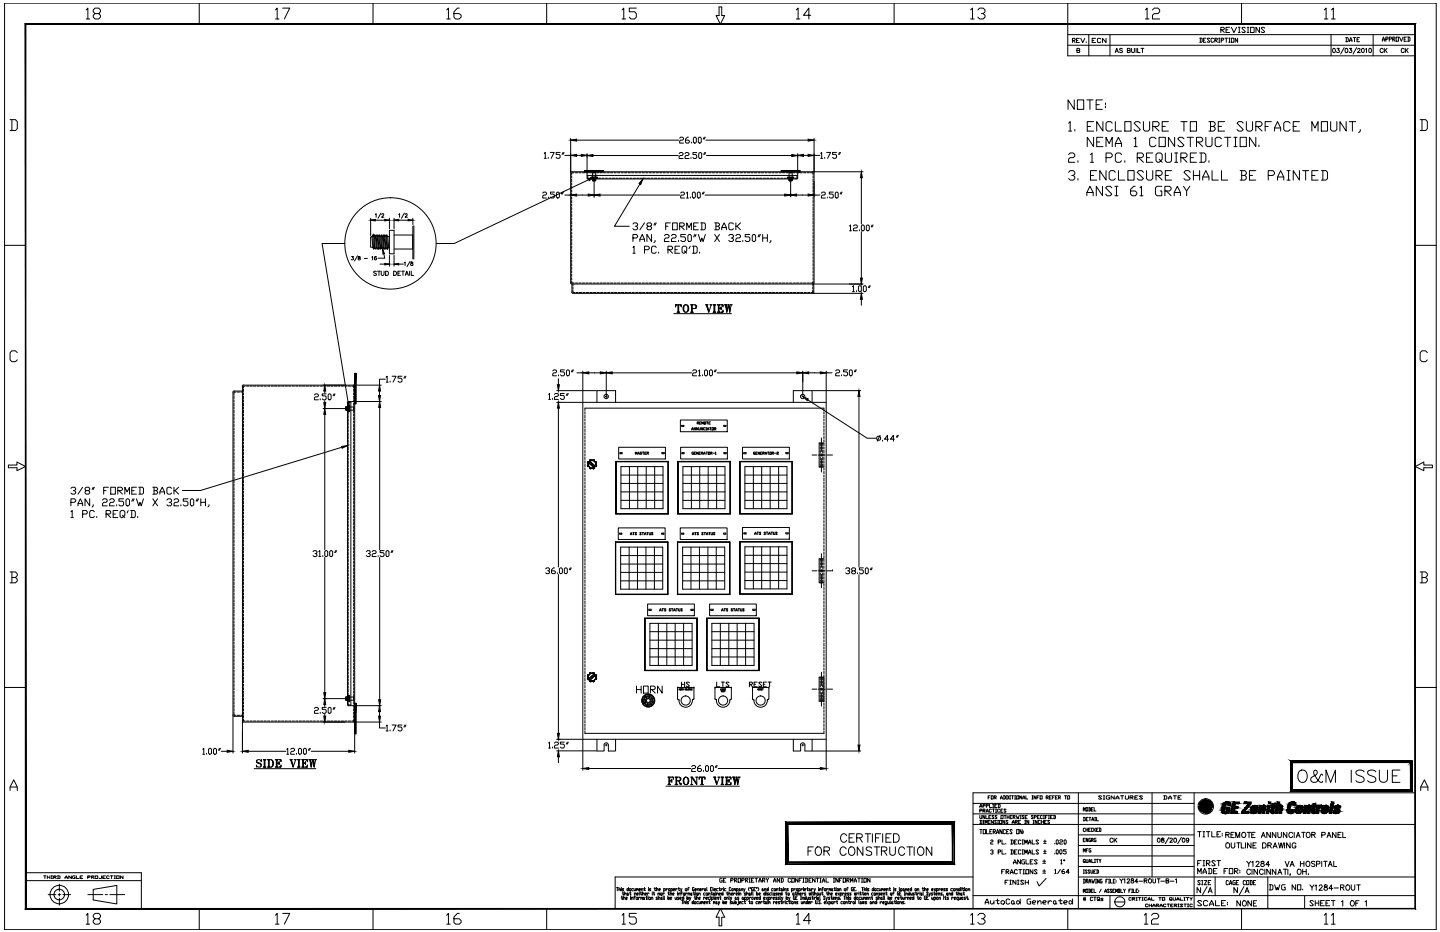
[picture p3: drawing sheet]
<svg xmlns="http://www.w3.org/2000/svg" width="432mm" height="279mm" viewBox="0 0 432 279" stroke-linecap="round" stroke-linejoin="round" font-family="sans-serif">
<!-- layer: 0 -->
<g fill="none" stroke="#000" stroke-width=".3">
<path d="M320.4 36.9l.5-.4v2.8M320.4 39.3h1M322.1 29.9v2.9l-1.8-2.9v2.9M322.3 38.8v.5M323.1 29.9h1.9v2.9h-1.9zM325.9 29.9h1.9M326 37.9h1M326.8 29.9v2.9M327.9 36.5h-1.9v2.8h1.9M328.7 31.4h.9M330.6 29.9h-1.9v2.9h1.9M330.7 36.5v2.8l-1.8-2.8v2.8"/>
<path d="M331.5 30.9v.5M331.5 31.8v.5M333.5 36.9l-.4-.4h-1l-.4 .4v1.9l.4 .5h1l.4-.5M334.4 36.5v2.8h1.9M337.3 36.5h1.8v2.8h-1.8zM341.9 36.9l-.4-.4h-1l-.4 .4 1.8 1.9-.4 .5h-1l-.4-.5M342.9 36.5v2.3l.4 .5h1l.4-.5v-2.3M345.7 37.9h1.4l.5-.5v-.5l-.5-.4h-1.4v2.8M346.1 37.9l1.5 1.4M348.5 37.9h.9M350.4 36.5h-1.9v2.8h1.9M354.1 36.5h1.9"/>
<path d="M355 36.5v2.8M356.9 36.5h1.9v2.8h-1.9zM362.5 36.5h1.4l.5 .4v.5l-.5 .5M363 37.9h.9l.5 .5v.4l-.5 .5h-1.4M363 36.5v2.8M365.3 37.9h1M367.2 36.5h-1.9v2.8h1.9M372.8 36.9l-.5-.4h-.9l-.5 .4 1.9 1.9-.5 .5h-.9l-.5-.5M373.7 36.5v2.3l.5 .5h.9l.5-.5v-2.3M376.6 37.9h1.4l.4-.5v-.5l-.4-.4h-1.4v2.8M377 37.9l1.4 1.4M379.4 37.9h.9"/>
<path d="M381.2 36.5h-1.8v2.8M382.2 39.3v-.9l.9-1.9 .9 1.9v.9M382.2 38.4h1.8M386.9 36.9l-.5-.4h-1l-.4 .4v1.9l.4 .5h1l.5-.5M387.8 37.9h.9M389.7 36.5h-1.9v2.8h1.9M393.4 39.3v-2.8l.9 1.9 .9-1.9v2.8M396.2 36.5h1.9v2.8h-1.9zM399 36.5v2.3l.5 .5h.9l.5-.5v-2.3M403.7 36.5v2.8l-1.9-2.8v2.8M404.6 36.5h1.9M405.5 36.5v2.8"/>
<path d="M407.9 38.8v.5l-.5 .5M162.7 57.9l.3-.3h.6l.3 .3-.3 .6h-.6l-.3 .3v.6h1.2M163.2 46l.3-.3v1.8M163.2 47.5h.6M164.4 47.2v.3M164.5 59.1v.3M165 45.7h1.2l-.9 1.8M166.3 57.6h-1.2v.6h.9l.3 .3v.6l-.3 .3h-.6l-.3-.3M166.8 57.9l.3-.3 .6 .3v1.2l-.3 .3-.6-.3zM168 45.7h-1.2v.6h.9l.3 .3v.6l-.3 .3h-.6l-.3-.3M168.6 57.6l-.3 .6M168.8 45.7l-.3 .6"/>
<path d="M168.9 57.6l-.3 .6M169.1 45.7l-.3 .6M169.4 58.5h1.7M169.4 46.6h1.7M171.1 41.5v10.2M171.4 52.7v.7M171.4 53.8v.7M171.4 54.8v.7M171.4 55.9v.7M171.4 56.9v.7M171.4 58v.7M171.4 59v.7"/>
<path d="M171.5 51.4l-.4 .4v33l.4 .3M171.5 51.5h72.2M172.2 51.8h-.7l-.1 .6M172.5 51.8h.7M172.9 42h30.7M172.9 58.5h3.5M172.9 46.6h1.4M173.6 51.8h.7M174.6 51.8h.8M175.4 51.5v-.4h5.5v.4M175.7 51.8h.7M176 46.1v6.3"/>
<path d="M176.2 52.6v1.1h62.8v-1.1M176.5 53.9l-40.3 19.1h-5.4M176.8 51.8h.6M176.9 53.4h-.9v-.8h63.2v.8h-.9M177.2 53.1h1.9h-1.9M177.2 53.1v.3h1.9v-.3M177.7 54.1l.1 .1M177.7 53.1v-1.3h.9v1.3M177.7 54h.9l-.9 .1M177.8 46.6h25.6M177.9 53.4h-.2v.7M177.9 54.2h.6"/>
<path d="M178.2 53.4v.8M178.2 54.4v4.8M178.4 53.4l-.7 .1M178.6 54.1l-.1 .1M178.6 53.4v.7M178.6 53.5l-.9 .1M178.6 53.6l-.9 .1M178.6 53.7l-.9 .1M178.6 53.8l-.9 .1M178.6 53.9h-.9M178.6 54.1l-.9 .1M178.6 54.1l-.8 .1"/>
<path d="M178.9 51.8h.6M179.4 53.4h.7M179.9 51.8h.7M179.9 58.5h23.9M180.4 53.4h.7M180.9 51.8h.8M181.5 53.4h.7M182 51.8h.7M182.6 53.4h.6M183.1 51.8h.7M183.6 53.4h.7M184.1 51.8h.7"/>
<path d="M184.6 53.4h.7M185.2 51.8h.7M185.7 53.4h.7M186.2 51.8h.7M186.7 53.4h.8M187.3 51.8h.7M187.8 53.4h.7M188.3 51.8h.7M188.9 53.4h.6M189.4 51.8h.7M189.9 53.4h.7M190.4 51.8h.7"/>
<path d="M190.9 53.4h.8M191.5 51.8h.7M191.9 55.2l-7.7 12.6h4.5M192 53.4h.7M192.5 51.8h.7M193.1 53.4h.7M193.6 51.8h.7M194.1 53.4h.7M194.6 51.8h.7M195.2 53.4h.6M195.7 51.8h.7M196.2 53.4h.7"/>
<path d="M196.7 51.8h.8M197.3 53.4h.7M197.8 51.8h.7M198.3 53.4h.7M198.9 51.8h.6M199.4 53.4h.7M199.9 51.8h.7M200.4 53.4h.7M201 51.8h.6M201.5 53.4h.7M202 51.8h.7M202.5 53.4h.7"/>
<path d="M203 51.8h.8M203.6 53.4h.7M203.6 46l.3-.3h.6l.3 .3-.3 .6h-.6l-.3 .3v.6h1.2M203.8 41.4l.3-.3h.6l.2 .3-.2 .6h-.6l-.3 .3v.6h1.1M204.1 57.9l.3-.3h.5l.3 .3-.3 .6h-.5l-.3 .3v.6h1.1M204.1 51.8h.7M204.7 53.4h.6M205.2 51.8h.7M205.4 46l.3-.3h.6l.3 .3-.3 .6h-.6l-.3 .3v.6h1.2M205.7 53.4h.7M205.8 57.9l.3-.3v1.8M205.8 59.4h.6"/>
<path d="M206.2 51.8h.7M206.4 41.1h-.3l-.6 .6v.9l.3 .3h.6l.3-.6-.3-.3h-.9M206.7 53.4h.7M207 59.1v.3M207.2 47.2v.3M207.3 51.8h.7M207.3 42.6v.3M207.6 57.9l.3-.3 .6 .3v1.2l-.3 .3-.6-.3zM207.8 53.4h.7M207.9 41.4l.3-.3 .6 .3v1.2l-.3 .3-.6-.3zM208.3 51.8h.7M208.8 53.4h.8"/>
<path d="M208.9 45.7h-1.1v.6h.8l.3 .3v.6l-.3 .3h-.6l-.2-.3M209.1 57.9l.3-.3 .6 .3v1.2l-.3 .3-.6-.3zM209.4 51.8h.7M209.4 41.4l.3-.3 .6 .3v1.2l-.3 .3-.6-.3zM209.8 45.7l.6 .3v1.2l-.3 .3-.6-.3v-1.2zM209.9 53.4h.7M210.4 51.8h.7M210.9 57.6l-.3 .6M211 53.4h.6M211.2 41.1l-.3 .6M211.2 57.6l-.3 .6M211.3 45.7l-.3 .6"/>
<path d="M211.4 58.5h23.9M211.5 51.8h.7M211.5 41.1l-.3 .6M211.6 45.7l-.3 .6M211.7 42h30.6M211.9 46.6h25.5M212 53.4h.7M212.5 51.8h.7M213 53.4h.8M213.6 51.8h.7M214.1 53.4h.7M214.6 51.8h.7"/>
<path d="M215.2 53.4h.7M215.7 51.8h.7M216.2 53.4h.7M216.7 51.8h.7M217.3 53.4h.6M217.8 51.8h.7M218.3 53.4h.7M218.8 51.8h.8M219.4 53.4h.7M219.9 51.8h.7M220.4 53.4h.7M221 51.8h.6"/>
<path d="M221.5 53.4h.7M222 51.8h.7M222.5 53.4h.7M223.1 51.8h.6M223.6 53.4h.7M224.1 51.8h.7M224.6 53.4h.7M225.1 51.8h.8M225.7 53.4h.7M226.2 51.8h.7M226.8 53.4h.6M227.3 51.8h.7"/>
<path d="M227.8 53.4h.7M228.3 51.8h.7M228.8 53.4h.7M229.4 51.8h.7M229.9 53.4h.7M230.4 51.8h.7M230.9 53.4h.8M231.5 51.8h.7M232 53.4h.7M232.5 51.8h.7M233.1 53.4h.6M233.6 51.8h.7"/>
<path d="M234.1 53.4h.7M234.3 51.1h5.6v.4h-5.6zM234.6 51.8h.7M235.1 53.4h.8M235.7 51.8h.7M236.1 53.1h1.9h-1.9M236.1 53.1v.3h1.9v-.3M236.6 54.1l.2 .1M236.6 53.1v-1.3h.9v1.3M236.6 54h.9l-.9 .1M236.8 54.2h.6M236.8 53.4h-.2v.7"/>
<path d="M237.1 53.4v.8M237.1 54.4v4.6M237.4 53.4l-.8 .1M237.5 54.1l-.1 .1M237.5 53.4v.7l-.8 .1M237.5 53.5l-.9 .1M237.5 53.6l-.9 .1M237.5 53.7l-.9 .1M237.5 53.8l-.9 .1M237.5 53.9h-.9M237.5 54.1l-.8 .1M237.8 51.8h.7"/>
<path d="M238.8 51.8h.7M238.9 58.5h3.4M239.2 46.1v6.3M239.9 51.8h.7M240.9 51.8h.8M240.9 46.6h1.4M242 51.8h.7M243 51.8h.7l.1 .6M243.7 51.4l.4 .4v33l-.4 .3M243.8 52.7v.7M243.8 53.8v.7M243.8 54.8v.7"/>
<path d="M243.8 55.9v.7M243.8 56.9v.7M243.8 58v.7M243.8 59v.7M243.9 51.5h14.9M244.1 41.5v10.2M244.1 58.5h1.7M244.1 46.6h1.7M246.1 46l.3-.3v1.8M246.1 47.5h.6M246.3 57.9l.3-.3h.6l.3 .3-.3 .6h-.6l-.3 .3v.6h1.2M247.3 47.2v.3"/>
<path d="M247.9 45.7h1.2l-.9 1.8M248.1 59.1v.3M249.9 57.6h-1.2v.6h.9l.3 .3v.6l-.3 .3h-.6l-.3-.3M250.5 57.9l.3-.3 .5 .3v1.2l-.2 .3-.6-.3zM250.8 45.7h-1.1v.6h.8l.3 .3v.6l-.3 .3h-.5l-.3-.3M251.7 45.7l-.3 .6M252 45.7l-.3 .6M252.2 57.6l-.3 .6M252.5 57.6l-.3 .6M258.3 53.3v13.9M320.4 46.3l.5-.4h.9l.5 .4v.5l-.5 .5h-.9l-.5 .4v1h1.9M320.4 51.7l.5-.5h.9l.5 .5v.4l-.5 .5h-.4"/>
<path d="M321.8 52.6l.5 .5v.4l-.5 .5h-.9l-.5-.5M323.2 48.2v.5M323.2 53.5v.5M325.9 58.7v-1l.9-1.8 1 1.8v1M325.9 57.7h1.9M327 46.3l.5-.4v2.8M327 52.6h.9M327 48.7h.9M327.9 41.2v2.8l-1.9-2.8v2.8M328.9 51.2h-1.9v2.8h1.9M328.9 42.6h.9M330.6 55.9v2.8l-1.9-2.8v2.8"/>
<path d="M330.7 41.2h-1.8v2.8h1.8M331.7 44v-2.8l.9 1.8 .9-1.8v2.8M331.7 47.3h1.4l.4-.5v-.5l-.4-.4h-1.4v2.8M331.7 51.2v2.8l-1.9-2.8v2.8M333.4 56.3l-.5-.4h-.9l-.5 .4 1.9 1.9-.5 .5h-.9l-.5-.5M334.3 55.9h1M334.3 58.7h1M334.4 44v-1l1-1.8 .9 1.8v1M334.4 51.7l-.4-.5h-.9l-.5 .5v1.8l.5 .5h.9l.4-.5M334.4 43h1.9M334.8 55.9v2.8M335.4 51.2v2.8h1.9"/>
<path d="M336.3 46.3l-.5-.4h-.9l-.5 .4v1.9l.5 .5h.9l.5-.5M337.3 48.2v.5M338.2 51.2h1.9v2.8h-1.9zM340.1 41.6l.4-.4v2.8M340.1 44h.9M340.4 55.9h-.4l-1 .9v1.4l.5 .5h.9l.5-.5v-.5l-.5-.5h-1.4M341 47.3h1.4l.5-.5v-.5l-.5-.4h-1.4v2.8M341.5 47.3l1.4 1.4M341.8 56.3l.5-.4v2.8M341.8 58.7h.9M342.9 51.7l-.5-.5h-.9l-.5 .5 1.9 1.8-.5 .5h-.9l-.5-.5M343.8 51.2v2.3l.5 .5h.9l.5-.5v-2.3"/>
<path d="M343.8 47.3h.9M345.7 45.9h-1.9v2.8h1.9M346.6 41.6l-.5-.4h-.9l-.5 .4v1.9l.5 .5h.9l.5-.5M346.6 52.6h1.4l.5-.5v-.4l-.5-.5h-1.4v2.8M347.1 52.6l1.4 1.4M347.6 41.2h1.8v2.8h-1.8zM347.6 47.7l.4 .5-.4 .5h-.5l-.5-.5v-1.9l.5-.4h.9l.5 .4v1.4l-.5 .5 .5 .5M348.4 55.9h-1.5l-.4 .4v1.9l.4 .5h1.5v-1.5h-.5M349.3 57.2h1.4l.5-.4v-.5l-.5-.4h-1.4v2.8M349.4 45.9v2.3l.5 .5h.9l.5-.5v-2.3M349.4 52.6h1M349.8 57.2l1.4 1.5"/>
<path d="M351.3 51.2h-1.9v2.8h1.9M352.1 58.7v-1l.9-1.8 1 1.8v1M352.1 57.7h1.9M352.2 41.2v2.8l-1.8-2.8v2.8M352.2 48.7h1M352.2 45.9h1M352.7 45.9v2.8M354.1 47.3h1.4l.5-.5v-.5l-.5-.4h-1.4v2.8M354.6 47.3l1.4 1.4M354.9 55.9l.9 1.3v1.5M355 41.6l-.4-.4h-1l-.4 .4 1.8 1.9-.4 .5h-1l-.4-.5M356 41.2h1.9"/>
<path d="M356.8 55.9l-1 1.3M356.9 51.7l-.4-.5h-1l-.5 .5 1.9 1.8-.4 .5h-1l-.5-.5M356.9 41.2v2.8M356.9 47.3h1M357.9 52.6h1.8M357.9 51.2v2.8M358.8 42.6h1.4l.5-.5v-.5l-.5-.4h-1.4v2.8M358.8 45.9h-1.9v2.8h1.9M359.3 42.6l1.4 1.4M359.7 45.9h1.4l.5 .4v1.9l-.5 .5h-1.4M359.7 51.2v2.8M360.2 45.9v2.8"/>
<path d="M360.7 54v-.9l.9-1.9 .9 1.9v.9M360.7 53.1h1.8M361.6 41.2v2.3l.4 .5h1l.4-.5v-2.3M362.5 48.2v.5M363.4 51.2v2.8h1.9M366.3 41.6l-.5-.4h-1l-.4 .4v1.9l.4 .5h1l.5-.5M366.3 51.2v2.8h1.8M367.2 41.2h1.9M368.1 41.2v2.8M370 44h.9M370 41.2h.9M370.5 41.2v2.8"/>
<path d="M371.9 41.2h1.8v2.8h-1.8zM371.9 51.2h1.4l.4 .5v.4l-.4 .5M372.3 52.6h1l.4 .5v.4l-.4 .5h-1.4M372.3 51.2v2.8M374.7 52.6h.9M376.6 41.2v2.8l-1.9-2.8v2.8M376.6 51.2h-1.9v2.8h1.9M377.5 43.5v.5M380.3 52.6h1.4l.5-.5v-.4l-.5-.5h-1.4v2.8M383.1 54v-.9l.9-1.9 1 1.9v.9M383.1 53.1h1.9M385.9 51.2h1"/>
<path d="M385.9 54h1M386.4 51.2v2.8M389.7 51.2v2.8l-1.9-2.8v2.8M390.6 51.2h1.8M391.5 51.2v2.8M393.4 52.6h.9M395.2 51.2h-1.8v2.8h1.8M396.2 51.2h1.4l.5 .5v1.8l-.5 .5h-1.4M396.7 51.2v2.8M103.4 73h-6.8l7.8 47.7M105.4 76.9h.6l-.3 .4a.35 .35 0 0 1 .2 .5 .35 .35 0 0 1-.6-.1M107.2 76.7l-.9 1.5"/>
<path d="M107.5 76.9v.3a.38 .38 0 0 1 .5 .2 .38 .38 0 0 1-.2 .5l-.4-.1v-.2l.6-.6zM109.3 77.5h.9M111.1 65.4v5.2M111.1 66h4.3M111.5 77.1l.2-.2v1M111.5 70.9l-.4 .2v3l.7 .1M111.5 70.9l.3 3.3M111.8 70.5l.2 4.1M111.8 74.2l.2 .4 .3-.4 .2 .4 .4-.4M112 70.5h.1M112.1 70.9l.2 3.3M112.3 70.5l.2 4.1"/>
<path d="M112.5 64.3l.3-.2v1M112.6 70.9l.3 3.3M112.8 70.5l.3 .4 .2-.5 .3 .5 .2-.4M112.8 70.5l-.2 .4-.3-.4-.2 .4-.3-.4-.3 .4M112.8 70.5l.3 4.2M112.9 77l-.1-.1a.45 .45 0 0 0-.6 .5 .45 .45 0 0 0 .7 .4 .32 .32 0 0 0-.2-.5 .32 .32 0 0 0-.4 .3M112.9 74.2l.2 .5 .3-.5 .2 .5M113.1 70.9l.3 3.3M113.3 70.5l.3 4.2M113.6 70.9l.3 3.3-.3 .5M113.8 70.5l.4 .4M113.8 70.5l.3 4.1"/>
<path d="M113.9 74.2l.2 .4 .3-.4 .3 .5 .2-.5M113.9 79.2h1.5M114.1 70.9l.3-.4 .3 .4M114.1 70.9l.3 3.3M114.2 63.9l-.9 1.6M114.4 70.5l.3 4.2M114.5 64.3l.2-.2 .4 .2-.7 .8h.7M114.7 70.9l.2 3.3M114.9 70.5l.3 .4 .2-.5 .4 .5 .2-.5 .3 .5M114.9 70.5l-.2 .4M114.9 70.5l.3 4.2M114.9 74.2l.3 .5"/>
<path d="M115.1 76.1l.3 1.3h-2.1M115.2 74.7l.3-.5 .2 .5 .3-.5 .2 .5M115.2 70.9l.3 3.3M115.4 70.5l.3 4.2M115.8 70.9l.2 3.3M116 70.5l.2 4.2M116.3 70.9l.3 3.3M116.3 70.9h.5M116.6 74.2h.2M116.6 74.2l-.4 .5M116.8 65.4v3.2M116.8 69.1h1.4v7h-1.4z"/>
<path d="M116.8 76.6v3.2M118.2 65.4v3.2M118.2 76.6v3.2M118.2 74.6h5.6M118.2 66h4.2M118.2 70.5h5.6M119.6 64.3l.2-.2v1M119.6 79.2h1.4M121.2 78.8l.3-.3v1.1M121.3 63.9l-.9 1.6M121.5 64.3l.2-.2 .4 .2-.6 .8h.7M123 78.4l-1 1.6"/>
<path d="M123.2 78.6v.3l.6 .4a.36 .36 0 0 1-.3 .3 .36 .36 0 0 1-.4-.3l.7-.5-.2-.3zM123.8 65.4v1.9M123.8 67.8v9.9M124.1 67.7v10M171.4 60.1v.7M171.4 61.1v.7M171.4 62.2v.7M171.4 63.2v.7M171.4 64.3v.7M171.4 65.3v.8M171.4 66.4v.7M171.4 67.5v.6"/>
<path d="M171.4 68.5v.7M171.4 69.6v.6M171.4 70.6v.7M171.4 71.6v.8M171.4 72.7v.7M171.4 73.8v.7M171.4 74.8v.7M171.4 75.9v.7M171.4 76.9v.7M171.4 77.9v.8M171.4 79v.7M189.8 67.2l.3-.4h.7l.4 .4v.3l-.7 .3"/>
<path d="M189.8 71.3h1l.4-.3v-.3l-.4-.4h-1v2.1M189.8 74.2l.3-.4v2.1M189.8 75.9h.7M190.8 67.8l.4 .4v.4l-.4 .3h-.7l-.3-.3M191.9 72.4v-.7l.7-1.4 .7 1.4v.7M191.9 71.7h1.4M193.3 74.9h1l.4-.4v-.3l-.4-.4h-1v2.1M193.3 66.8l-1.4 2.1M194.3 67.8l-.3-.3v-.3l.3-.4h.7l.4 .4v.3l-.4 .3h-.7l-.3 .4v.4l.3 .3h.7l.4-.3-.4-.8M195.4 70.3v2.1l-1.4-2.1v2.1M196.4 72.1v.3l-.3 .3M196.4 66.8l-.3 .7"/>
<path d="M196.8 74.2l-.4-.4h-.7l-.3 .4v1.4l.3 .3h.7l.4-.3M196.8 66.8l-.4 .7M197.5 75.6v.3M199.2 70.7l.4-.4h.7l.3 .4v.3l-.3 .3h-.7l-.4 .4v.7h1.4M199.6 67.8h.7M200.3 74.9h1.1l.3-.4v-.3l-.3-.4h-1.1v2.1M200.6 74.9l1.1 1M201 66.8h-1.4v2.1M201.4 70.7l.3-.4h.7l.3 .4v.3l-.3 .3h-.7l-.3 .4v.7h1.3M201.7 66.8h1.4v2.1h-1.4zM202.4 74.9h.7M203.5 72.1v.3"/>
<path d="M203.8 67.8h1.1l.3-.3v-.3l-.3-.4h-1.1v2.1M203.8 73.8h-1.4v2.1h1.4M204.1 67.8l1.1 1.1M205.2 75.2l.3 .4-.3 .3h-.3l-.4-.3v-1.4l.4-.4h.6l.4 .4v1l-.4 .4 .4 .3M205.5 70.3h-1.4v.7h1.1l.3 .3v.8l-.3 .3h-.7l-.4-.3M205.9 68.9v-2.1l.7 1.4 .7-1.4v2.1M206.6 70.3h.4l.3 .4v1.4l-.3 .3h-.4l-.3-.3v-1.4zM207 73.8l-.4 .7M207.7 73.8h1l.4 .4v1.4l-.4 .3h-1M208 67.8h.7M208 73.8v2.1M208.4 70.3l-.4 .7"/>
<path d="M208.7 70.3l-.3 .7M209.4 66.8h-1.4v2.1h1.4M209.4 70.3l.7 2.1 .4-1.1 .3 1.1 .7-2.1M209.8 75.6v.3M210.1 66.8h1.1l.3 .4v1.4l-.3 .3h-1.1M210.5 66.8v2.1M214.3 66.8h1.1l.3 .4v.3l-.3 .3M214.3 70.3l1.4 2.1M214.7 67.8h.7l.3 .4v.4l-.3 .3h-1.1M214.7 66.8v2.1M215.7 70.3l-1.4 2.1M216.4 68.9v-.7l.7-1.4 .7 1.4v.7"/>
<path d="M216.4 68.2h1.4M218.5 70.7l.4-.4h.7l.3 .7-.3 .3h-.4M219.6 71.3l.3 .4v.4l-.3 .3h-.7l-.4-.3M219.9 67.2l-.3-.4h-.7l-.4 .4v1.4l.4 .3h.7l.3-.3M220.7 70.7l.3-.4h.7l.4 .4v.3l-.4 .3h-.7l-.3 .4v.7h1.4M220.7 66.8v2.1M221 67.8l1.1 1.1M222.1 66.8l-1.1 1h-.3M222.7 72.1v.3M224.8 70.3h-1.4v.7h1.1l.3 .3v.8l-.3 .3h-.7l-.4-.3M225.9 70.3h.3l.4 .4v1.4l-.4 .3h-.3l-.3-.3v-1.4zM227.6 70.3l-.3 .7"/>
<path d="M228 70.3l-.4 .7M228.7 70.3v2.1M228.7 71.3h1.4M230.1 70.3v2.1M231.2 72.1v.3l-.4 .3M243.8 60.1v.7M243.8 61.1v.7M243.8 62.2v.7M243.8 63.2v.7M243.8 64.3v.7M243.8 65.3v.8M243.8 66.4v.7"/>
<path d="M243.8 67.5v.6M243.8 68.5v.7M243.8 69.6v.6M243.8 70.6v.7M243.8 71.6v.8M243.8 72.7v.7M243.8 73.8v.7M243.8 74.8v.7M243.8 75.9v.7M243.8 76.9v.7M243.8 77.9v.8M243.8 79v.7"/>
<path d="M254.7 67.7l.3-.2v1.7M254.7 69.2h.6M255.9 67.7l.3-.2h.6l.3 .2-.3 .6h-.6l-.3 .3v.6h1.2M257.7 68.9v.3M258.3 67.7l.3-.2 .6 .2v1.2l-.3 .3-.6-.3zM258.3 69.4v14M260.1 67.5l.6 .2v1.2l-.3 .3-.6-.3v-1.2zM261.5 67.5l-.2 .5M261.8 67.5l-.3 .5M112.9 81.5l-.3-.2-.6 .2 .1 .2 .8 .5-.2 .3-.7-.1M113.2 81.3h.9M113.6 81.3v1.3"/>
<path d="M114.3 81.3l.1 1.1 .3 .2 .4-.2 .1-1.1M115.6 81.3h.4a.68 .68 0 0 1 .5 .6 .68 .68 0 0 1-.5 .7h-.4zM118 81.3h.5a.68 .68 0 0 1 .4 .6 .68 .68 0 0 1-.4 .7h-.5zM119.3 81.9h.5M120.1 81.3h-.8v1.3h.8M120.5 81.3h.8M120.8 81.3v1.3M121.5 82.6l.5-1.3 .5 1.3M121.7 82.1h.6M122.8 81.3v1.3M123.3 81.3v1.3h.8M171.4 84.7l.2 .1"/>
<path d="M171.4 80.1v.7M171.4 81.1v.7M171.4 82.2v.7M171.4 83.2v.7M171.4 84.3v.4M171.5 87.6l.3 .3h71.9M171.5 85.1h72.2M171.5 85.1v2.5M171.6 84.9h.6M171.8 87l.2 .6M171.8 85.1v.5M171.8 86v.7"/>
<path d="M172 87.7h.4M172.5 84.9h.7M172.7 87.7h.7M173.6 84.9h.7M173.8 87.7h.6M174.6 84.9h.8M174.8 87.7h.7M175.7 84.9h.7M175.9 87.7h.6M176.8 84.9h.6M176.9 87.7h.7M177.8 84.9h.7"/>
<path d="M177.9 87.7h.8M178.9 84.9h.6M179 87.7h.7M179.9 84.9h.7M180.1 87.7h.7M180.9 84.9h.8M181.1 87.7h.7M182 84.9h.7M182.2 87.7h.7M183.1 84.9h.7M183.2 87.7h.7M184.1 84.9h.7"/>
<path d="M184.2 87.7h.8M185.2 84.9h.7M185.3 87.7h.7M186.2 84.9h.7M186.4 87.7h.7M187.3 84.9h.7M187.4 87.7h.7M188.3 84.9h.7M188.5 87.7h.7M189.4 84.9h.7M189.5 87.7h.7M190.4 84.9h.7"/>
<path d="M190.6 87.7h.7M191.5 84.9h.7M191.6 87.7h.7M192.5 84.9h.7M192.7 87.7h.7M193.6 84.9h.7M193.7 87.7h.8M194.6 84.9h.7M194.8 87.7h.7M195.7 84.9h.7M195.8 87.7h.7M196.7 84.9h.8"/>
<path d="M196.9 87.7h.7M197.8 84.9h.7M198 87.7h.6M198.9 84.9h.6M199 87.7h.7M199.9 84.9h.7M200 87.7h.8M201 84.9h.6M201.1 87.7h.7M202 84.9h.7M202 94h17.3M202.2 87.7h.7"/>
<path d="M202.7 91.4l-.1 .6v-.6h1.7v.6l-.1-.6M202.8 91.4l-.2 .3M202.9 91.4l-.3 .2M203 93.6h.8M203 84.9h.8M203.1 91.4l-.5 .1M203.2 87.7h.7M203.3 91.4v2.2M203.3 93.5l-.2 .1M203.3 93.4l-.1 .2M203.4 91.5v2M203.5 91.4v2.2"/>
<path d="M203.5 93.4l.1 .2M203.5 93.5l.3 .1M203.8 91.4l.5 .1M204 91.4l.3 .2M204.1 91.4l.2 .3M204.1 84.9h.7M204.3 87.7h.6M205 91.7a.9 .9 0 0 1 1.2-.2 .9 .9 0 0 1 .3 1.1 .9 .9 0 0 1-1.1 1 .9 .9 0 0 1-.6-1.3zM205.1 91.7l-.2 .5 .2 1.1M205.2 84.9h.7M205.3 87.7h.7M205.5 91.4a1.44 1.44 0 0 0 0 2.2"/>
<path d="M205.8 91.4a1.44 1.44 0 0 1 0 2.2M206.2 91.7l.2 .5-.2 1.1M206.2 84.9h.7M206.3 87.7h.8M207.1 91.4h1.2l.6 .4-.2 .6-1.1 .1M207.1 93.6h.8M207.2 91.4l.2 .1M207.3 91.4l.1 .2M207.3 84.9h.7M207.4 91.4v2.2M207.4 93.5l-.2 .1M207.4 93.4l-.1 .2"/>
<path d="M207.4 87.7h.7M207.5 91.5v2M207.6 91.4v2.2M207.6 93.4l.1 .2M207.6 93.5l.2 .1M207.7 91.4l-.1 .2M207.8 91.4l-.2 .1M208.3 91.4l.4 .3v.5l-.4 .3M208.3 84.9h.7M208.5 87.7h.7M208.7 91.6v.7M209.4 84.9h.7"/>
<path d="M209.5 87.7h.7M210.4 84.9h.7M210.6 87.7h.7M211.5 84.9h.7M211.6 91.4h.7M211.6 91.4l.3 .2M211.6 87.7h.7M211.8 91.4l.7 2.2-.6-2.2M212 91.4l.6 1.9M212.1 91.4l-.1 .2M212.2 91.4l-.2 .1M212.5 84.9h.7"/>
<path d="M212.7 87.7h.7M212.8 91.4h.7M213 91.4h.4M213.2 91.5l-.7 2.1M213.6 84.9h.7M213.7 87.7h.7M213.8 93.6h.8M213.8 91.4h.8M213.9 91.4l.2 .1M214 91.4l.1 .2M214.1 91.4v2.2M214.1 93.5l-.2 .1"/>
<path d="M214.1 93.4l-.1 .2M214.2 91.5v2M214.3 91.4v2.2M214.3 93.4l.1 .2M214.3 93.5l.3 .1M214.4 91.4l-.1 .2M214.6 91.4l-.3 .1M214.6 84.9h.7M214.8 87.7h.7M215.1 91.4h1.7v.6l-.1-.6M215.1 93.6h1.7v-.6l-.1 .6M215.2 91.4l.2 .1"/>
<path d="M215.3 91.4l.1 .2M215.4 91.4v2.2M215.4 93.5l-.2 .1M215.4 93.4l-.1 .2M215.5 91.5v2M215.6 91.4v2.2M215.6 92.4h.7M215.6 93.4l.1 .2M215.6 93.5l.2 .1M215.7 91.4l-.1 .2M215.7 84.9h.7M215.8 91.4l-.2 .1"/>
<path d="M215.8 87.7h.7M216.3 92v.9zM216.3 92.2l-.3 .2 .3 .2M216.3 92.3l-.5 .1 .5 .1M216.3 91.4l.5 .1M216.5 91.4l.3 .2M216.6 91.4l.2 .3M216.7 84.9h.7M216.8 93.5l-.5 .1M216.8 93.4l-.3 .2M216.8 93.3l-.2 .3M216.9 87.7h.7"/>
<path d="M217.2 91.4h.9M217.3 91.4l.3 .1M217.4 91.4l.2 .2M217.5 91.4l.4 2.2-.3-2.2M217.7 91.4l.4 1.7 .3-1.7M217.8 84.9h.7M217.9 91.4l-.2 .2M217.9 91.4l-.2 .1M217.9 87.7h.7M218.1 93.1l-.2 .5M218.4 91.4l.4 2.2-.3-2.2M218.4 91.4h.2l.3 1.7 .4-1.6"/>
<path d="M218.8 84.9h.8M218.9 91.4h.7M218.9 93.1l-.1 .5M219 87.7h.7M219 91.4h.5M219.9 84.9h.7M220.1 87.7h.6M221 84.9h.6M221.1 87.7h.7M222 84.9h.7M222.1 87.7h.8M223.1 84.9h.6"/>
<path d="M223.2 87.7h.7M224.1 84.9h.7M224.3 87.7h.7M225.1 84.9h.8M225.3 87.7h.7M226.2 84.9h.7M226.4 87.7h.6M227.3 84.9h.7M227.4 87.7h.7M228.3 84.9h.7M228.4 87.7h.8M229.4 84.9h.7"/>
<path d="M229.5 87.7h.7M230.4 84.9h.7M230.6 87.7h.7M231.5 84.9h.7M231.6 87.7h.7M232.5 84.9h.7M232.7 87.7h.7M233.6 84.9h.7M233.7 87.7h.7M234.6 84.9h.7M234.8 87.7h.7M235.7 84.9h.7"/>
<path d="M235.8 87.7h.7M236.7 84.9h.7M236.9 87.7h.7M237.8 84.9h.7M237.9 87.7h.7M238.8 84.9h.7M239 87.7h.7M239.9 84.9h.7M240 87.7h.7M240.9 84.9h.8M241.1 87.7h.7M242 84.9h.7"/>
<path d="M242.2 87.7h.6M243 84.9h.6M243.2 87.7h.4M243.7 87l-.2 .6M243.7 85.1v.5M243.7 86v.7M243.8 84.7l-.2 .1M243.8 80.1v.7M243.8 81.1v.7M243.8 82.2v.7M243.8 83.2v.7M243.8 84.3v.4"/>
<path d="M243.9 87.9h14.9M243.9 85.1h14.9M244 87.6l-.3 .3M244 85.1v2.5M255.6 86l.3-.3v1.7M255.6 87.4h.6M256.8 87.1v.3M257.4 86l.3-.3 .6 .3v1.1l-.3 .3-.6-.3zM258.3 89.7v1.8M258.9 86l.3-.3 .6 .3v1.1l-.3 .3-.6-.3zM260.7 85.7l-.3 .5M261 85.7l-.3 .5"/>
<path d="M70.2 118.8v.7M70.2 119.9v.6M70.2 117.2l-.3 .4v96.8l.3 .3h2.5M70.2 117.2h2.5M70.8 117.5l-.6 .1v.9M71.2 117.5h.7M72.2 117.5h.5M72.7 115.8v100.3M73 116.7v.7M73 117.7v.7M73 118.8v.7M73 119.8v.7"/>
<path d="M73.5 115.8h-.5v.5M73.9 115.8h.7M74.9 115.8h.8M76 115.8h.7M77.1 115.8h.7M78.1 115.8h.7M79.2 115.8h.7M80.2 115.8h.7M81.3 115.8h.7M82.3 115.8h.7M83.4 115.8h.7M84.4 115.8h.7"/>
<path d="M85.5 115.8h.7M86.5 115.8h.7M87.6 115.8h.7M88.7 115.8h.6M89.7 115.8h.7M90.7 115.8h.8M91.8 115.8h.7M92.9 115.8h.7M93.9 115.8h.7M94.3 118.4l.3-.3h.6l.3 .3-.3 .6h-.6l-.3 .3v.6h1.2M95 115.8h.6M96 115.8h.7"/>
<path d="M96 119.6v.3M97 115.8h.8M97.4 117.2v.6M97.8 118.1h-1.2v.6h.9l.3 .3v.6l-.3 .3h-.6l-.3-.3M98.1 115.8h.7M98.4 118.4l.3-.3 .6 .3v1.2l-.3 .3-.6-.3zM99.2 115.8h.7M100.2 118.1l-.3 .6M100.2 115.8h.7M100.5 118.1l-.3 .6M101.3 115.8h.7M102.3 115.8h.7"/>
<path d="M103.4 115.8h.7M104.4 115.8h.7M105.5 115.8h.4M105.9 115.8l.1 .1M106.1 115.9v.4M106.1 116.7v.7M106.1 117.7v.7M106.1 118.8v.7M106.1 119.8v.7M106.2 115.5h8.1M106.4 115.8l-.4-.3-33-.1-.3 .4M106.4 111.9h.3v9.1h-.3z"/>
<path d="M106.4 115.8v104.2h.3v-9.2h-.3M113.8 117.2v1.4M115.5 113.7h-1.7v1.8M115.8 113.1l.3-.3v1.8M115.8 114.6h.6M117 114.3v.3M117.6 112.8h1.2l-.9 1.8M120.5 112.8h-1.1v.6h.8l.3 .3v.6l-.3 .3h-.6l-.2-.3M121.4 112.8l-.3 .6M121.7 112.8l-.3 .6M164.5 118.3l.3-.3v1.7M164.5 119.7h.6"/>
<path d="M165.7 119.4v.3M165.7 111.2l.3-.3h.6l.3 .3-.3 .6h-.6l-.3 .3v.6h1.2M166.3 118.3l.3-.3h.5l.3 .3-.3 .5h-.5l-.3 .3v.6h1.1M166.9 117.1h11.9M167.4 113.6v1.7M167.5 112.4v.3M169.2 118h-1.2v.5h.9l.3 .3v.6l-.3 .3h-.6l-.3-.3M169.3 110.9h-1.2v.6h.9l.3 .3v.6l-.3 .3h-.6l-.3-.3M169.9 111.2l.3-.3 .5 .3v1.2l-.3 .3-.5-.3zM170.1 118l-.3 .5M170.4 118l-.3 .5M171.6 110.9l-.3 .6"/>
<path d="M171.9 110.9l-.3 .6M173 111.8h1.8M174.8 111.3v9.1M176.5 111.8h3.5M181.5 118.9h.5M181.8 111.3v7.2M181.8 118.6v.5M183.6 111.8h23.8M207.7 111.2l.3-.3h.6l.3 .3-.3 .6h-.6l-.3 .3v.6h1.2M209.5 111.2l.3-.3v1.8M209.5 112.7h.6M210.7 112.4v.3"/>
<path d="M211.3 111.2l.3-.3 .5 .3v1.2l-.2 .3-.6-.3zM212.7 111.2l.3-.3 .6 .3v1.2l-.3 .3-.6-.3zM214.5 110.9l-.3 .6M214.8 110.9l-.3 .6M215 111.8h23.9M240.7 111.3v7.2M242.2 119.9l17.8 11.5h2.7M242.5 111.8h3.5M243.7 117.1h14.4M247.7 111.3v9.1M247.7 111.8h1.8M250.6 111.2l.3-.3h.6l.3 .3-.3 .6h-.6l-.3 .3v.6h1.2"/>
<path d="M252.4 112.4v.3M254.1 110.9h-1.1v.6h.8l.3 .3v.6l-.3 .3h-.5l-.3-.3M254.7 111.2l.3-.3 .6 .3v1.2l-.3 .3-.6-.3zM256.5 110.9l-.3 .6M256.8 110.9l-.3 .6M257.6 118.8v51.2M70.2 120.9v.7M70.2 121.9v.8M70.2 123v.7M70.2 124.1v.7M70.2 125.1v.7M70.2 126.2v.6"/>
<path d="M70.2 127.2v.7M70.2 128.3v.7M70.2 129.3v.7M70.2 130.4v.7M70.2 131.4v.7M70.2 132.5v.7M70.2 133.5v.7M70.2 134.6v.7M70.2 135.7v.6M70.2 136.7v.7M70.2 137.7v.7M70.2 138.8v.7"/>
<path d="M70.2 139.8v.8M73 120.9v.7M73 121.9v.8M73 123v.7M73 124.1v.6M73 125.1v.7M73 126.2v.6M73 127.2v.7M73 128.2v.8M73 129.3v.7M73 130.4v.7M73 131.4v.7"/>
<path d="M73 132.5v.7M73 133.5v.7M73 134.5v.8M73 135.6v.7M73 136.7v.7M73 137.7v.7M73 138.8v.7M73 139.8v.7M96.9 122.5h6.5M97.4 120.1v.6M97.4 124.2v40.6M102.5 134.1l-42.4 12.9h-5.4"/>
<path d="M103.6 122.1l.2 .8M103.6 122.1l.1 .8M103.6 122.5h.8M103.7 122l.1 .9M103.8 122l-.2 .1M103.8 123h.6M103.8 122l.1 .9M103.9 122l.1 .9M103.9 122l.2 .9M104.1 122l.1 .9M104.2 122l.1 .9M104.3 122l.1 .8"/>
<path d="M104.4 122v.2M104.4 121v-.6h.8v91.2h-.8v-.8M104.4 121.4v2h.3M104.4 123.5v.7M104.4 124.6v.7M104.4 125.6v.7M104.4 126.7v.7M104.4 127.7v.7M104.4 128.8v.7M104.4 129.9v.6M104.4 130.9v.7M104.4 131.9v.7"/>
<path d="M104.4 133v.7M104.4 134v.8M104.4 135.1v.7M104.4 136.2v.6M104.4 137.2v.7M104.4 138.2v.8M104.4 139.3v.7M104.4 122h-.6l.1 .9M104.4 121.6h.3M104.7 121.6v1.8v-1.8M104.7 123h1.4M104.7 122h1.4"/>
<path d="M105.2 120.6h-1v90.7h1M105.4 120.4h8.9M106.1 120.9v.7M106.1 121.9v1.8M106.1 124.1v.6M106.1 125.1v.7M106.1 126.2v.6M106.1 127.2v.7M106.1 128.2v.8M106.1 129.3v.7M106.1 130.4v.7M106.1 131.4v.7"/>
<path d="M106.1 132.5v.7M106.1 133.5v.7M106.1 134.5v.8M106.1 135.6v.7M106.1 136.7v.7M106.1 137.7v.7M106.1 138.8v.7M106.1 139.8v.7M113.8 122.1v42.7M166.9 120.6h7.7M167.4 122.4v47.6M174.8 120.6h72.9v101h-72.9z"/>
<path d="M175.4 123.1v-.7h71.7v.7M175.4 123.4v.7M175.4 124.5v.7M175.4 125.5v.7M175.4 126.6v.7M175.4 127.6v.7M175.4 128.7v.7M175.4 129.7v.7M175.4 130.8v.7M175.4 131.8v.8M175.4 132.9v.7M175.4 134v.6"/>
<path d="M175.4 135v.7M175.4 136v.8M175.4 137.1v.7M175.4 138.1v.8M175.4 139.2v.7M176.1 138.8l.2 .3-.2 .4 .2 .3M176.2 139.5l.1 .4 .4 .1 .2 .4M176.2 138.8l.2 .4-.2 .4M176.2 138.8h.1M176.3 138.5l-.1 .3M176.4 138.5h.1M176.6 139.9l.2 .5"/>
<path d="M176.6 138.7l1.6 1.4M176.8 137.9l-.1 .4-.6 .4M176.8 138.4l1.7 1.4M176.9 138l-.2 .4-.4 .1M176.9 138.3l1.6 1.5M177.2 137.8l-.3 .1M177.2 137.8l.4 .2a.45 .45 0 0 1 .5-.1 .45 .45 0 0 1 .3 .5l.4 .1 .1 .3M177.2 137.9l-.3 .1M177.6 139v.4v-.4M177.8 139.2h-.5h.5M177.9 137.8l-.6 .2M177.9 137.8l.3 .1"/>
<path d="M177.9 137.8l.1 .1M178.4 138.4l.3 .1M178.7 139.3l.2 .1M178.8 139.8l-.5 .2-.1 .4-.3 .2-.2-.2M178.8 138.5h.1M178.9 139.5h.1M178.9 138.8l-.2 .4 .2 .4-.1 .3M179 120.6v-3.5h5.6v3.5M184.6 138.3h15.8v15.8h-15.8zM184.7 138.4h15.6v15.6h-15.6v-15.6v15.6h15.6M185.5 134.1h14v3.5h-14zM185.9 135.7h.6v.3h-.6z"/>
<path d="M186.2 139.9h12.6v12.6h-12.6zM188.7 139.9v12.6M190.5 136.2v-.7l.3 .5 .2-.5v.7M191.2 136.2l.2-.7 .3 .7M191.2 136h.5M191.2 139.9v12.6M192.4 135.6h-.5l.5 .5-.1 .1-.4-.1M192.6 135.5h.5M192.9 135.5v.7M193.4 135.9h.2M193.8 139.9v12.6M193.8 135.5h-.4v.7h.4"/>
<path d="M194 135.9h.4l.1-.3-.5-.1v.7M194.2 135.9l.3 .3M196.3 139.9v12.6M198.5 135.7h.7v.3h-.7zM203.2 138.3h15.8v15.8h-15.8zM204 125.9h14.1v3.5h-14.1zM204.1 134.1h14v3.5h-14zM204.4 127.5h.7v.4h-.7zM204.4 135.7h.7v.3h-.7zM204.8 139.9h12.6v12.6h-12.6zM207.3 139.9v12.6M207.4 128.9l.3-.7 .2 .7"/>
<path d="M207.4 128.7h.5M208 135.5l-.5 .1 .1 .6h.4l-.2-.3M208.2 135.9h.2M208.6 128.2v.7l-.5-.7v.7M208.6 135.5h-.4v.7h.4M209.1 126.8h.3l.1-.3h-.4v.6M209.2 126.8l.3 .3M209.3 128.2v.7l-.5-.7v.7M209.4 135.5v.7l-.5-.7v.7M209.5 128.2l.1 .7 .4-.1v-.6M209.6 135.9h.2M209.8 126.8h.2"/>
<path d="M209.8 139.9v12.6M210 135.5h-.4v.7h.4M210.2 126.5h-.4v.6h.4M210.3 135.9h.3l.1-.3-.4-.1v.7M210.4 135.9l.3 .3M210.5 127.1v-.6l.2 .4 .2-.4v.6M210.7 128.2v.7l-.5-.7v.7M211 136.2l.2-.7 .2 .7M211 136h.4M211.2 126.5h.4v.6h-.4zM211.4 128.3h-.5v.5h.5M211.6 128.2h.3"/>
<path d="M211.6 128.9h.3M211.7 135.5h.4M211.8 128.2v.7M211.9 126.5h.4M211.9 135.5v.7M212.1 128.9l.2-.7 .3 .7M212.1 128.7h.5M212.1 126.5v.6M212.4 139.9v12.6M212.4 135.5h.5v.7h-.5zM212.6 126.8h.2M212.8 128.2h.4"/>
<path d="M213 126.5h-.4v.6h.4M213 128.2v.7M213.1 135.9h.3l.1-.3-.4-.1v.7M213.2 135.9l.3 .3M213.5 128.2h.5v.7h-.5zM213.8 135.9h.5M214.2 128.6h.4l.1-.3-.5-.1v.7M214.3 128.6l.4 .3M214.5 135.6l.1-.1v.7M214.5 136.2h.2M214.9 139.9v12.6M217 127.5h.7v.4h-.7z"/>
<path d="M217.1 135.7h.7v.3h-.7zM218.9 138.4h-15.6h15.6M218.9 138.4v15.6h-15.6v-15.6v15.6h15.6M221.8 138.3h15.8v15.8h-15.8zM221.9 138.4h15.6v15.6h-15.6v-15.6v15.6h15.6M222.6 134.1h14.1v3.5h-14.1zM223 135.7h.7v.3h-.7zM223.4 139.9h12.6v12.6h-12.6zM225.9 139.9v12.6M226.4 135.5l-.5 .1 .2 .6h.3l-.1-.3M226.6 135.9h.3M227.1 135.5h-.5v.7h.5"/>
<path d="M227.8 135.5v.7l-.5-.7v.7M228 135.9h.3M228.4 139.9v12.6M228.5 135.5h-.5v.7h.5M228.7 135.9h.4l.1-.3-.5-.1v.7M228.9 135.9l.3 .3M229.5 136.2l.2-.7 .2 .7M229.5 136h.4M230.1 135.5h.5M230.4 135.5v.7M230.9 135.5h.4v.7h-.4zM230.9 139.9v12.6"/>
<path d="M231.5 135.9h.4l.1-.3-.5-.1v.7M231.7 135.9l.3 .3M232.3 135.9h.4M232.9 135.6h.5l-.5 .6h.5M233.5 139.9v12.6M235.6 135.7h.8v.3h-.8zM237.9 120.6v-3.5h5.6v3.5M247.1 123.4v.7M247.1 124.5v.7M247.1 125.5v.7M247.1 126.6v.7M247.1 127.6v.7"/>
<path d="M247.1 128.7v.7M247.1 129.7v.7M247.1 130.8v.7M247.1 131.8v.8M247.1 132.9v.7M247.1 134v.6M247.1 135v.7M247.1 136v.8M247.1 137.1v.7M247.1 138.1v.8M247.1 139.2v.7M263.2 130.8h.6l.2 .3v.6l-.2 .3h-.6l-.3-.3v-.6z"/>
<path d="M263.9 130.5l-.9 1.8M264.6 132v.3M266.4 131.7h-1.2l.9-1.2v1.8M268.2 131.7h-1.2l.9-1.2v1.8M269.1 130.5l-.3 .6M269.4 130.5l-.3 .6M21.3 153.4l.3-.4v2.2M21.3 146.4l.3-.3h.7l.4 .3v.3l-.7 .4M21.3 150.6h1l.4-.3v-.4l-.4-.4h-1v2.2M21.3 155.2h.7M22.3 147.1l.4 .4v.3l-.4 .3h-.7l-.3-.3M23.4 151.7v-.7l.7-1.5 .7 1.5v.7"/>
<path d="M23.4 151h1.4M24.8 154.1h1l.4-.3v-.4l-.4-.4h-1v2.2M24.8 146.1l-1.4 2M25.8 147.1l-.3-.4v-.3l.3-.3h.8l.3 .3v.3l-.3 .4h-.8l-.3 .4v.3l.3 .3h.8l.3-.3-.3-.7M26.9 149.5v2.2l-1.4-2.2v2.2M28 151.3v.4l-.4 .3M28 146.1l-.4 .6M28.3 153.4l-.3-.4h-.8l-.3 .4v1.4l.3 .4h.8l.3-.4M28.3 146.1l-.3 .6M29 154.8v.4M30.7 149.9l.4-.4h.7l.3 .4v.4l-.3 .3h-.7l-.4 .4v.7h1.4M31.1 147.1h.7"/>
<path d="M31.8 154.1h1.1l.3-.3v-.4l-.3-.4h-1.1v2.2M32.1 154.1l1.1 1.1M32.5 146.1h-1.4v2M32.9 149.9l.3-.4h.7l.4 .4v.4l-.4 .3h-.7l-.3 .4v.7h1.4M33.2 146.1h1.4v2h-1.4zM33.9 154.1h.7M35 151.3v.4M35.3 153h-1.4v2.2h1.4M35.3 147.1h1.1l.3-.4v-.3l-.3-.3h-1.1v2M35.7 147.1l1 1M36.7 154.4l.4 .4-.4 .4-.7-.4v-1.4l.4-.4h.7l.3 .4v1l-.3 .4 .3 .4M37.1 149.5h-1.4v.8h1l.4 .3v.7l-.4 .4h-.7l-.3-.4"/>
<path d="M37.4 148.1v-2l.7 1.4 .7-1.4v2M38.1 149.5h.4l.3 .4v1.4l-.3 .4h-.4l-.3-.4v-1.4zM38.5 153l-.4 .8M39.2 153h1l.4 .4v1.4l-.4 .4h-1M39.5 153v2.2M39.5 147.1h.7M39.9 149.5l-.4 .8M40.2 149.5l-.3 .8M40.9 146.1h-1.4v2h1.4M40.9 149.5l.7 2.2 .4-1.1 .3 1.1 .7-2.2M41.3 154.8v.4M41.6 146.1h1.1l.3 .3v1.4l-.3 .3h-1.1"/>
<path d="M42 146.1v2M45.8 146.1h1.1l.4 .3v.3l-.4 .4M45.8 149.5l1.5 2.2M46.2 147.1h.7l.4 .4v.3l-.4 .3h-1.1M46.2 146.1v2M47.3 149.5l-1.5 2.2M47.9 148.1v-.6l.8-1.4 .6 1.4v.6M47.9 147.5h1.4M50.1 149.9l.3-.4h.7l.3 .8-.3 .3h-.4M51.1 150.6l.3 .4v.3l-.3 .4h-.7l-.3-.4M51.4 146.4l-.3-.3h-.7l-.3 .3v1.4l.3 .3h.7l.3-.3M52.2 149.9l.3-.4h.7l.4 .4v.4l-.4 .3h-.7l-.3 .4v.7h1.4"/>
<path d="M52.2 146.1v2M52.5 147.1l1.1 1M53.6 146.1l-1.1 1h-.3M54.2 151.3v.4M56.4 149.5h-1.4v.8h1l.4 .3v.7l-.4 .4h-.7l-.3-.4M57.4 149.5h.4l.3 .4v1.4l-.3 .4h-.4l-.3-.4v-1.4zM59.2 149.5l-.4 .8M59.5 149.5l-.3 .8M60.2 149.5v2.2M60.2 150.6h1.4M61.6 149.5v2.2M62.7 151.3v.4l-.4 .3"/>
<path d="M70.2 140.9v.7M70.2 142v.6M70.2 143v.7M70.2 144v.8M70.2 145.1v.7M70.2 146.1v.8M70.2 147.2v.7M70.2 148.3v.6M70.2 149.3v.7M70.2 150.4v.7M70.2 151.4v.7M70.2 152.5v.7"/>
<path d="M70.2 153.5v.7M70.2 154.6v.7M70.2 155.6v.7M70.2 156.7v.7M70.2 157.7v.7M70.2 158.8v.7M70.2 159.8v.7M73 140.9v.7M73 141.9v.7M73 143v.7M73 144v.8M73 145.1v.7"/>
<path d="M73 146.1v.7M73 147.2v.7M73 148.3v.6M73 149.3v.7M73 150.3v.8M73 151.4v.7M73 152.5v.7M73 153.5v.7M73 154.6v.7M73 155.6v.7M73 156.6v.8M73 157.7v.7"/>
<path d="M73 158.8v.7M73 159.8v.7M104.4 140.3v.8M104.4 141.4v.7M104.4 142.5v.6M104.4 143.5v.7M104.4 144.6v.7M104.4 145.6v.7M104.4 146.7v.7M104.4 147.7v.7M104.4 148.8v.7M104.4 149.8v.7"/>
<path d="M104.4 150.9v.7M104.4 151.9v.7M104.4 153v.7M104.4 154v.7M104.4 155.1v.7M104.4 156.1v.8M104.4 157.2v.7M104.4 158.3v.6M104.4 159.3v.7M106.1 140.9v.7M106.1 141.9v.7M106.1 143v.7"/>
<path d="M106.1 144v.8M106.1 145.1v.7M106.1 146.1v.7M106.1 147.2v.7M106.1 148.3v.6M106.1 149.3v.7M106.1 150.3v.8M106.1 151.4v.7M106.1 152.5v.7M106.1 153.5v.7M106.1 154.6v.7M106.1 155.6v.7"/>
<path d="M106.1 156.6v.8M106.1 157.7v.7M106.1 158.8v.7M106.1 159.8v.7M175.4 140.3v.6M175.4 141.3v.7M175.4 142.4v.7M175.4 143.4v.7M175.4 144.5v.7M175.4 145.5v.7M175.4 146.6v.7M175.4 147.6v.7"/>
<path d="M175.4 148.7v.7M175.4 149.7v.7M175.4 150.8v.7M175.4 151.8v.7M175.4 152.9v.7M175.4 153.9v.8M175.4 155v.7M175.4 156.1v.6M175.4 157.1v.7M175.4 158.1v.7M175.4 159.2v.7M176.8 140.4h.1"/>
<path d="M176.8 140.4l.3 .1 .4-.2 .4 .3M178.2 140.2l-1.7-1.4 1.7 1.4M185.4 158.3h14v3.4h-14zM185.8 159.8h.7v.4h-.7zM186.2 147.5h12.6M186.2 144.9h12.6M186.2 142.4h12.6M186.2 150h12.6M189.8 159.7h.4M190 159.7v.6M190.9 159.7h-.5l.5 .5h-.5M192.3 159.7h-.5l.4 .6-.4-.1"/>
<path d="M192.5 159.7h.5M192.8 159.7v.6M193.9 159.7h.5M194.2 159.7v.6M194.7 159.7v.6l.4-.1v-.5M195.8 159.7h-.5l.5 .5h-.5M198.4 159.8h.7v.4h-.7zM204 158.3h14v3.4h-14zM204.4 159.8h.6v.4h-.6zM204.8 147.5h12.6M204.8 144.9h12.6M204.8 142.4h12.6"/>
<path d="M204.8 150h12.6M208.3 159.7h.5M208.5 159.7v.6M209.5 159.7h-.5l.5 .5h-.5M210.9 159.7h-.5l.5 .5h-.5M211.1 159.7h.5M211.3 159.7v.6M212.5 159.7h.5M212.7 159.7v.6M213.2 159.7l.1 .6 .4-.1v-.5M214.4 159.7h-.5l.5 .5h-.5M217 159.8h.6v.4h-.6z"/>
<path d="M222.6 158.1h14.1v3.5h-14.1zM223 159.7h.7v.4h-.7zM223.4 147.5h12.6M223.4 144.9h12.6M223.4 142.4h12.6M223.4 150h12.6M226.3 160h.5M227 159.5h.5M227.2 159.5v.7M228.1 159.7h-.4l.4 .4h-.4M229.5 159.7h-.4l.4 .5-.4-.1M229.8 159.5h.5"/>
<path d="M230 159.5v.7M230.5 160h.5M231.2 159.5h.5M231.5 159.5v.7M231.9 159.5l.1 .7 .4-.1v-.6M233.1 159.7h-.5l.5 .4h-.5M235.6 159.7h.8v.4h-.8zM247.1 140.3v.6M247.1 141.3v.7M247.1 142.4v.7M247.1 143.4v.7M247.1 144.5v.7"/>
<path d="M247.1 145.5v.7M247.1 146.6v.7M247.1 147.6v.7M247.1 148.7v.7M247.1 149.7v.7M247.1 150.8v.7M247.1 151.8v.7M247.1 152.9v.7M247.1 153.9v.8M247.1 155v.7M247.1 156.1v.6M247.1 157.1v.7"/>
<path d="M247.1 158.1v.7M247.1 159.2v.7M70.2 160.9v.7M70.2 161.9v.8M70.2 163v.7M70.2 164.1v.6M70.2 165.1v.7M70.2 166.1v.7M70.2 167.2v.7M70.2 168.2v.8M70.2 169.3v.7M70.2 170.4v.6"/>
<path d="M70.2 171.4v.7M70.2 172.5v.7M70.2 173.5v.7M70.2 174.6v.7M70.2 175.6v.7M70.2 176.7v.6M70.2 177.7v.7M70.2 178.8v.7M70.2 179.8v.7M73 160.9v.7M73 161.9v.7M73 163v.7"/>
<path d="M73 164v.7M73 165.1v.7M73 166.1v.7M73 167.2v.7M73 168.2v.7M73 169.3v.7M73 170.3v.7M73 171.4v.7M73 172.4v.8M73 173.5v.7M73 174.6v.6M73 175.6v.7"/>
<path d="M73 176.7v.6M73 177.7v.7M73 178.7v.8M73 179.8v.7M93.9 165.4l.3-.3h.6l.3 .6-.6 .3M94.8 166l.3 .3-.3 .5h-.6l-.3-.2M95.6 165.4l.3-.3v1.7M95.6 166.8h.6M96.8 166.6v.2M97.4 165.4l.3-.3 .6 .3v1.2l-.3 .2-.6-.2zM97.4 167.1v40.6M98.9 165.4l.3-.3 .6 .3v1.2l-.3 .2-.6-.2z"/>
<path d="M100.6 165.1l-.3 .6M100.9 165.1l-.3 .6M104.4 160.3v.8M104.4 161.4v.7M104.4 162.4v.8M104.4 163.5v.7M104.4 164.6v.6M104.4 165.6v.7M104.4 166.6v.8M104.4 167.7v.7M104.4 168.8v.7M104.4 169.8v.7"/>
<path d="M104.4 170.9v.6M104.4 171.9v.7M104.4 173v.7M104.4 174v.7M104.4 175.1v.7M104.4 176.1v.7M104.4 177.2v.7M104.4 178.2v.7M104.4 179.3v.7M106.1 160.9v.7M106.1 161.9v.7M106.1 163v.7"/>
<path d="M106.1 164v.7M106.1 165.1v.7M106.1 166.1v.7M106.1 167.2v.7M106.1 168.2v.7M106.1 169.3v.7M106.1 170.3v.7M106.1 171.4v.7M106.1 172.4v.8M106.1 173.5v.7M106.1 174.6v.6M106.1 175.6v.7"/>
<path d="M106.1 176.7v.6M106.1 177.7v.7M106.1 178.7v.8M106.1 179.8v.7M109.9 165.4l.3-.3h.6l.2 .6-.5 .3M110.8 166l.2 .3-.2 .5h-.6l-.3-.2M111.6 165.4l.3-.3h.6l.3 .3-.3 .6h-.6l-.3 .3v.5h1.2M113.4 166.6v.2M113.8 167.1v42.7M115.2 165.1h-1.2v.6h.9l.3 .3v.6l-.3 .2h-.6l-.3-.2M115.8 165.4l.2-.3 .6 .3v1.2l-.3 .2-.5-.2zM117.5 165.1l-.3 .6"/>
<path d="M117.8 165.1l-.3 .6M163.6 170.5l.3-.3h.6l.3 .6-.6 .3M164.5 171.1l.3 .3-.3 .6h-.6l-.3-.3M166.3 170.2h-.3l-.6 .6v.9l.3 .3h.6l.3-.3-.3-.6h-.9M167.1 171.7v.3M167.4 172.2v47.7M167.7 170.5l.3-.3 .6 .3v1.2l-.3 .3-.6-.3zM169.2 170.5l.3-.3 .6 .3v1.2l-.3 .3-.6-.3zM171 170.2l-.3 .6M171.3 170.2l-.3 .6M175.4 160.2v.8M175.4 161.3v.7"/>
<path d="M175.4 162.4v.6M175.4 163.4v.7M175.4 164.4v.8M175.4 165.5v.7M175.4 166.6v.7M175.4 167.6v.7M175.4 168.7v.6M175.4 169.7v.7M175.4 170.8v.7M175.4 171.8v.7M175.4 172.9v.7M175.4 173.9v.7"/>
<path d="M175.4 175v.7M175.4 176v.7M175.4 177.1v.7M175.4 178.2v.6M175.4 179.2v.7M184.5 162.4h15.8v15.8h-15.8zM184.6 162.5h15.7v15.7h-15.7zM184.6 162.5v15.7h15.6M186.1 164h12.6v12.6h-12.6zM186.1 174.1h12.6M186.1 169.1h12.6M186.1 166.6h12.6"/>
<path d="M186.1 171.6h12.6M188.7 164v12.6M189 160.3l.2-.6 .3 .6M189 160.1h.5M191.1 164v12.6M193.2 160.3l.3-.6 .2 .6M193.2 160.1h.5M193.7 164v12.6M196.2 164v12.6M203.1 162.4h15.8v15.8h-15.8zM203.2 162.5h15.6v15.7h-15.6M203.2 162.5v15.7"/>
<path d="M204.7 164h12.6v12.6h-12.6zM204.7 174.1h12.6M204.7 169.1h12.6M204.7 166.6h12.6M204.7 171.6h12.6M207.2 164v12.6M207.6 160.3l.2-.6 .3 .6M207.6 160.1h.5M209.7 164v12.6M211.8 160.3l.3-.6 .2 .6M211.8 160.1h.5M212.3 164v12.6"/>
<path d="M214.8 164v12.6M221.8 162.4h15.8v15.8h-15.8zM221.9 178v-15.6v15.7M221.9 162.4h15.6v15.7l-15.6-.1M223.4 163.9h12.6v12.6h-12.6zM223.4 174h12.6M223.4 171.5h12.6M223.4 166.5h12.6M223.4 169h12.6M225.9 163.9v12.6M226.3 160.2l.2-.7 .3 .7M228.4 163.9v12.6"/>
<path d="M230.5 160.2l.2-.7 .3 .7M230.9 163.9v12.6M233.5 163.9v12.6M247.1 160.2v.8M247.1 161.3v.7M247.1 162.4v.6M247.1 163.4v.7M247.1 164.4v.8M247.1 165.5v.7M247.1 166.6v.7M247.1 167.6v.7M247.1 168.7v.6"/>
<path d="M247.1 169.7v.7M247.1 170.8v.7M247.1 171.8v.7M247.1 172.9v.7M247.1 173.9v.7M247.1 175v.7M247.1 176v.7M247.1 177.1v.7M247.1 178.2v.6M247.1 179.2v.7M249.7 171.1h.1M253.6 170.5l.3-.3h.6l.3 .6-.6 .3"/>
<path d="M254.5 171.1l.3 .3-.3 .6h-.6l-.3-.3M255.7 171.1l-.3-.3 .3-.6h.6l.3 .3-.3 .6h-.6l-.3 .3 .3 .6h.6l.3-.3-.3-.6M257.1 171.7v.3M257.6 172.3v51.1M258.9 170.2h-1.2v.6h.9l.3 .3v.6l-.3 .3h-.6l-.3-.3M259.5 170.5l.3-.3 .6 .3v1.2l-.3 .3-.6-.3zM261.3 170.2l-.3 .6M261.5 170.2l-.2 .6M70.2 180.9v.7M70.2 181.9v.7M70.2 183v.7M70.2 184v.7"/>
<path d="M70.2 185.1v.7M70.2 186.2v.6M70.2 187.2v.7M70.2 188.2v.7M70.2 189.3v.7M70.2 190.3v.8M70.2 191.4v.7M70.2 192.5v.6M70.2 193.5v.7M70.2 194.5v.8M70.2 195.6v.7M70.2 196.7v.7"/>
<path d="M70.2 197.7v.7M70.2 198.8v.6M70.2 199.8v.7M73 180.9v.7M73 181.9v.7M73 183v.7M73 184v.7M73 185.1v.7M73 186.1v.7M73 187.2v.7M73 188.2v.7M73 189.3v.7"/>
<path d="M73 190.3v.7M73 191.4v.7M73 192.4v.7M73 193.5v.7M73 194.5v.8M73 195.6v.7M73 196.7v.6M73 197.7v.7M73 198.8v.6M73 199.8v.7M104.4 180.4v.6M104.4 181.4v.7"/>
<path d="M104.4 182.4v.7M104.4 183.5v.7M104.4 184.5v.8M104.4 185.6v.7M104.4 186.7v.6M104.4 187.7v.7M104.4 188.7v.8M104.4 189.8v.7M104.4 190.9v.7M104.4 191.9v.7M104.4 193v.6M104.4 194v.7"/>
<path d="M104.4 195.1v.7M104.4 196.1v.7M104.4 197.2v.7M104.4 198.2v.7M104.4 199.3v.7M106.1 180.9v.7M106.1 181.9v.7M106.1 183v.7M106.1 184v.7M106.1 185.1v.7M106.1 186.1v.7M106.1 187.2v.7"/>
<path d="M106.1 188.2v.7M106.1 189.3v.7M106.1 190.3v.7M106.1 191.4v.7M106.1 192.4v.7M106.1 193.5v.7M106.1 194.5v.8M106.1 195.6v.7M106.1 196.7v.6M106.1 197.7v.7M106.1 198.8v.6M106.1 199.8v.7"/>
<path d="M175.4 180.2v.7M175.4 181.3v.7M175.4 182.3v.8M175.4 183.4v.7M175.4 184.5v.6M175.4 185.5v.7M175.4 186.5v.8M175.4 187.6v.7M175.4 188.7v.7M175.4 189.7v.7M175.4 190.8v.6M175.4 191.8v.7"/>
<path d="M175.4 192.9v.7M175.4 193.9v.7M175.4 195v.7M175.4 196v.7M175.4 197.1v.7M175.4 198.1v.7M175.4 199.2v.7M193.3 185.3h15.8v15.8h-15.8zM193.4 185.3v15.7v-15.6h15.6v15.6v-15.7M194.2 181.1h14v3.5h-14zM194.5 182.6h.8v.4h-.8zM194.9 186.9h12.6v12.6h-12.6z"/>
<path d="M194.9 196.9h12.6M194.9 194.5h12.6M194.9 189.4h12.6M194.9 191.9h12.6M197.4 186.9v12.6M197.8 183.2l.2-.7 .3 .7M197.8 182.9h.5M198.5 182.5h.5M198.7 182.5v.7M199.7 182.6l-.4-.1 .4 .6h-.5M200 186.9v12.6M201.1 182.6l-.4-.1 .4 .6h-.5"/>
<path d="M201.3 182.5h.5M201.6 182.5v.7M202 183.2l.2-.7 .3 .7M202 182.9h.5M202.5 186.9v12.6M202.7 182.5h.5M203 182.5v.7M203.4 182.5l.2 .7 .3-.1v-.6M204.6 182.6l-.4-.1 .4 .6h-.5M205 186.9v12.6M207.2 182.6h.7v.4h-.7zM211.9 185.3h15.8v15.8h-15.8z"/>
<path d="M212 185.3v15.7v-15.6h15.6v15.6v-15.7M212.8 181.1h14v3.5h-14zM213.1 182.6h.7v.4h-.7zM213.5 196.9h12.6M213.5 194.5h12.6M213.5 186.9h12.6v12.6h-12.6zM213.5 189.4h12.6M213.5 191.9h12.6M216 186.9v12.6M216.4 183.2l.2-.7 .2 .7M216.4 182.9h.4M217.1 182.5h.5"/>
<path d="M217.3 182.5v.7M218.2 182.6h-.4l.4 .6-.4-.1M218.5 186.9v12.6M219.7 182.6l-.4-.1 .4 .6h-.5M219.9 182.5h.5M220.1 182.5v.7M220.6 183.2l.2-.7 .3 .7M220.6 182.9h.5M221 186.9v12.6M221.3 182.5h.5M221.5 182.5v.7M222 182.5l.1 .7 .4-.1v-.6"/>
<path d="M223.2 182.6h-.5l.4 .6-.4-.1M223.6 186.9v12.6M225.7 182.6h.8v.4h-.8zM247.1 180.2v.7M247.1 181.3v.7M247.1 182.3v.8M247.1 183.4v.7M247.1 184.5v.6M247.1 185.5v.7M247.1 186.5v.8M247.1 187.6v.7M247.1 188.7v.7"/>
<path d="M247.1 189.7v.7M247.1 190.8v.6M247.1 191.8v.7M247.1 192.9v.7M247.1 193.9v.7M247.1 195v.7M247.1 196v.7M247.1 197.1v.7M247.1 198.1v.7M247.1 199.2v.7M69.9 214.6v11.1M70.2 213.5v.8l.6 .1"/>
<path d="M70.2 200.9v.7M70.2 201.9v.7M70.2 203v.7M70.2 204v.7M70.2 205.1v.7M70.2 206.1v.7M70.2 207.2v.7M70.2 208.3v.6M70.2 209.3v.7M70.2 210.3v.7M70.2 211.4v.7M70.2 212.4v.8"/>
<path d="M71.2 214.4h.7M72.2 214.4h.5M72.7 216.1l.3 .4h33l.4-.4M72.7 216.3v9.4M73 215.6l.1 .5M73 200.8v.8M73 201.9v.7M73 203v.7M73 204v.7M73 205.1v.7M73 206.1v.7M73 207.2v.7"/>
<path d="M73 208.2v.7M73 209.3v.7M73 210.3v.7M73 211.4v.7M73 212.4v.7M73 213.5v.7M73 214.5v.7M73.2 216.2h.3M73.9 216.2h.7M74.9 216.2h.8M76 216.2h.7M77.1 216.2h.7"/>
<path d="M78.1 216.2h.7M79.2 216.2h.7M80.2 216.2h.7M81.3 216.2h.7M82.3 216.2h.7M83.4 216.2h.7M84.4 216.2h.7M85.5 216.2h.7M86.5 216.2h.7M87.6 216.2h.7M88.7 216.2h.6M89.7 216.2h.7"/>
<path d="M90.7 216.2h.8M91.8 216.2h.7M92.9 216.2h.7M93.9 216.2h.7M94.3 212.4l.3-.3h.6l.3 .3-.3 .6h-.6l-.3 .2v.6h1.2M95 216.2h.6M96 216.2h.7M96 213.5v.3M96.9 209.4h6.5M97 216.2h.8M97.4 211.2v.6M97.4 214.1v.6"/>
<path d="M97.8 212.1h-1.2v.6h.9l.3 .3v.5l-.3 .3h-.6l-.3-.3M98.1 216.2h.7M98.4 212.4l.3-.3 .6 .3v1.1l-.3 .3-.6-.3zM99.2 216.2h.7M100.2 212.1l-.3 .6M100.2 216.2h.7M100.5 212.1l-.3 .6M101.3 216.2h.7M102.3 216.2h.7M103.4 216.2h.7M103.6 209.4h.8M103.7 209l.1 .9h.6"/>
<path d="M103.7 209l.2 .9M103.8 209v.9l-.2-.8M103.8 209h.6M103.8 209l.1 .9M103.9 209l.1 .9M103.9 209l.2 .9M104.1 209l.1 .9M104.2 209l.1 .9M104.3 209l.1 .7M104.4 209v.1M104.4 210.4h.3M104.4 200.3v.7"/>
<path d="M104.4 201.4v.7M104.4 202.5v.6M104.4 203.5v.7M104.4 204.5v.7M104.4 205.6v.7M104.4 206.6v.8M104.4 207.7v.7M104.4 216.2h.7M104.7 208.5v1.9v-1.9M104.7 209.9h1.4M104.7 209h1.4M104.7 208.5h-.3v2"/>
<path d="M105.4 211.6h8.9M105.5 216.2h.4M106 216l-.1 .1M106.1 200.8v.8M106.1 201.9v.7M106.1 203v.7M106.1 204v.7M106.1 205.1v.7M106.1 206.1v.7M106.1 207.2v.7M106.1 208.2v1.8M106.1 210.3v.7"/>
<path d="M106.1 211.4v.7M106.1 212.4v.7M106.1 213.5v.7M106.1 214.5v.7M106.1 215.6v.4M106.2 216.5h8.1M113.8 216.5v1.7h1.7M113.8 213.3v1.4M115.8 217.6l.3-.2v1.7M115.8 219.1h.6M117 218.8v.3M117.6 217.4h1.2l-.9 1.7"/>
<path d="M120.5 217.4h-1.1v.5h.8l.3 .3v.6l-.3 .3h-.6l-.2-.3M121.4 217.4l-.3 .5M121.7 217.4l-.3 .5M175.4 200.3v.6M175.4 201.3v.7M175.4 202.3v.7M175.4 203.4v.7M175.4 204.4v.8M175.4 205.5v.7M175.4 206.6v.6M175.4 207.6v.7M175.4 208.6v.8"/>
<path d="M175.4 209.7v.7M175.4 210.7v.8M175.4 211.8v.7M175.4 212.9v.6M175.4 213.9v.7M175.4 215v.7M175.4 216v.7M175.4 217.1v.7M175.4 218.1v.7M175.4 219.2v.7h71.7v-.7M176.1 203.4l.2 .3 .4 .2 .1 .4M176.2 202.7h.1"/>
<path d="M176.2 203.4l1 .9M176.2 202.6l.2 .4-.2 .4M176.3 202.3l-.2 .3 .2 .4-.2 .4M176.3 202.3l-.1 .3M176.3 202.3v.1M176.4 203.7l-.1 .1M176.9 201.8l-.3 .5M176.9 201.8l-.2 .4-.4 .1M176.9 204.2l.2 .2 .5-.3 .4 .2M177.1 201.6l-.3 .2M177.3 204.2l.9 .1M177.3 203h.5"/>
<path d="M177.6 202.8v.4M177.9 201.7l-.2 .1M177.9 201.6l.3 .1 .1 .5 .5 .1M177.9 201.6v.1M177.9 201.7l-.4 .2-.4-.2M178 204.4h-.1M178.2 202.1l-1.7 1.4M178.2 202.1l-1.6 1.4M178.5 202.4l-1.7 1.4M178.5 202.5l-1.6 1.4M178.7 203.7h-.3M178.8 202.3v1.4"/>
<path d="M178.8 203.6l-.4 .2-.2 .4-.3 .1M178.8 203.7h-.1M178.9 202.7l-.2 .2M178.9 202.6v.1M209 201h-15.6h15.6M212 201h15.6h-15.6M247.1 200.3v.6M247.1 201.3v.7M247.1 202.3v.7M247.1 203.4v.7M247.1 204.4v.8M247.1 205.5v.7"/>
<path d="M247.1 206.6v.6M247.1 207.6v.7M247.1 208.6v.8M247.1 209.7v.7M247.1 210.7v.8M247.1 211.8v.7M247.1 212.9v.6M247.1 213.9v.7M247.1 215v.7M247.1 216v.7M247.1 217.1v.7M247.1 218.1v.7"/>
<path d="M60.8 224.6l.3-.3v1.8M60.8 226.1h.6M61.9 225.8v.3M62.5 224.6l.3-.3 .6 .3v1.2l-.3 .3-.6-.3zM64 224.6l.3-.3 .6 .3v1.2l-.3 .3-.6-.3zM65.8 224.3l-.3 .6M66.1 224.3l-.3 .6M66.4 225.2h1.7M74.4 225.2h11.3M76.2 230.4h18.5M77 228.4l1.2 .8M77.1 227.9v.6l.8 .3a.7 .7 0 0 1 .2 1.1 .7 .7 0 0 1-1.1-.2l-.1-.4v.7l.1-.3"/>
<path d="M78.2 228.1l.2-.4v.7a.71 .71 0 0 0-.8-.7 .71 .71 0 0 0-.6 .9l1.2 .5v.8M78.9 227.7h.9M78.9 230h.9M79 227.7l.2 .2M79.1 227.7l.1 .2M79.2 227.7v2.3M79.2 229.9l-.2 .1M79.2 229.8l-.1 .2M79.3 227.9v2M79.4 227.7v2.3M79.4 229.8l.2 .2M79.4 229.9l.2 .1"/>
<path d="M79.6 227.7l-.2 .2M80.2 227.7h1.1a1.19 1.19 0 0 1 .7 1.1 1.19 1.19 0 0 1-.7 1.2h-1.1M80.3 227.7l.2 .2M80.4 227.7l.1 .2M80.5 227.7v2.3M80.5 229.9l-.2 .1M80.5 229.8l-.1 .2M80.6 227.9v2M80.7 227.7v2.3M80.7 229.8l.1 .2M80.7 229.9l.3 .1M80.8 227.7l-.1 .2"/>
<path d="M81 227.7l-.3 .2M81.3 227.7a1.38 1.38 0 0 1 0 2.3M81.7 228.1l.2 .5-.2 1.1M82.5 227.7h1.8v.7l-.2-.7M82.5 230h1.8v-.7l-.2 .7M82.6 227.7l.3 .2M82.7 227.7l.2 .2M82.9 227.7v2.3M82.9 229.9l-.3 .1M82.9 229.8l-.2 .2M83 227.9v2M83.1 227.7v2.3"/>
<path d="M83.1 228.8h.6M83.1 229.8l.1 .2M83.1 229.9l.2 .1M83.2 227.7l-.1 .2M83.3 227.7l-.2 .2M83.7 228.4v.8zM83.7 228.6l-.2 .2 .2 .2M83.7 228.7l-.4 .1 .4 .1M83.7 227.7l.6 .2M83.9 227.7l.4 .2M84 227.7l.3 .4M84.3 229.9l-.6 .1"/>
<path d="M84.3 229.8l-.4 .2M84.3 229.7l-.3 .3M86 224.6l.3-.3v1.8M86 226.1h.6M86.9 227.7h.8M87 227.7l.3 .2M87.1 227.7l.8 2.3-.6-2.3M87.2 224.6l.3-.3h.5l.3 .3-.3 .6h-.5l-.3 .3v.6h1.1M87.3 227.7l.7 2M87.5 227.7l-.2 .2M87.6 227.7l-.3 .2M88.2 227.7h.6"/>
<path d="M88.4 227.7h.3M88.6 227.9l-.7 2.1M88.9 225.8v.3M89.2 227.7h.8M89.2 230h.8M89.3 227.7l.2 .2M89.4 227.7l.1 .2M89.5 224.6l.3-.3 .6 .3v1.2l-.3 .3-.6-.3zM89.5 227.7v2.3M89.5 229.9l-.2 .1M89.5 229.8l-.1 .2M89.6 227.9v2"/>
<path d="M89.7 227.7v2.3M89.7 229.8l.1 .2M89.7 229.9l.2 .1M89.8 227.7l-.1 .2M89.9 227.7l-.2 .2M90.4 227.7h1.8v.7l-.2-.7M90.4 230h1.8v-.7l-.2 .7M90.6 227.7l.2 .2M90.8 227.7v2.3M90.8 229.9l-.2 .1M90.8 229.8l-.2 .2M90.9 227.9v2"/>
<path d="M91 224.6l.3-.3 .6 .3v1.2l-.3 .3-.6-.3zM91 228.8h.6M91 227.7v2.3M91 229.8l.1 .2M91 229.9l.2 .1M91.1 227.7l-.1 .2M91.2 227.7l-.2 .2M91.6 228.4v.8zM91.6 228.6l-.2 .2 .2 .2M91.6 228.7l-.4 .1 .4 .1M91.6 227.7l.6 .2M91.8 227.7l.4 .2"/>
<path d="M92 227.7l.2 .4M92.2 229.9l-.6 .1M92.2 229.8l-.4 .2M92.2 229.7l-.2 .3M92.6 227.7h.8M92.7 227.7l.3 .2M92.8 224.3l-.3 .6M92.8 227.7l.2 .2M92.9 227.7l.4 2.3-.3-2.3M93.1 224.3l-.3 .6M93.1 227.7l.3 1.8 .4-1.8M93.2 227.7l-.1 .2"/>
<path d="M93.3 227.7l-.2 .2M93.3 225.2h11.3M93.4 229.5l-.1 .5M93.8 227.7l.4 2.3-.3-2.3M93.8 227.7h.2l.3 1.8 .3-1.6M94.3 227.7h.6M94.3 229.5l-.1 .5M94.4 227.7h.4M106.4 220.1v5.6M164.5 222.8l.3-.3v1.8M164.5 224.3h.6M165.7 224v.3"/>
<path d="M166.3 222.8l.3-.3h.5l.3 .3-.3 .6h-.5l-.3 .3v.6h1.1M166.9 221.6h7.7M166.9 225.1h11.9M167.4 226.9v1.8M169.2 222.5h-1.2v.6h.9l.3 .3v.6l-.3 .3h-.6l-.3-.3M170.1 222.5l-.3 .6M170.4 222.5l-.3 .6M174.8 221.8v9.1M176.5 230.4h30.7M179 221.6v3.5h2.2v-1.7M181.5 223.4h.5M181.8 223.1v.5"/>
<path d="M182.4 223.3a.66 .66 0 0 0-.6-.6 .66 .66 0 0 0-.7 .6M184.6 221.6v3.5h-2.2v-1.7M199.7 235.7h22M200.3 233h1.6v.6v-.6M200.3 235.2h.8M200.4 233l.2 .1M200.5 233l.1 .2M200.6 233v2.2M200.6 235.1l-.2 .1M200.6 235l-.1 .2M200.7 233.1v2M200.8 233v2.2"/>
<path d="M200.8 234.1h.6M200.8 235l.1 .2M200.8 235.1l.2 .1M200.9 233l-.1 .2M201 233l-.2 .1M201.4 233.6v.9zM201.4 233.9l-.2 .2 .2 .2M201.4 233.9l-.4 .2 .4 .1M201.4 233l.5 .1M201.6 233l.3 .2M201.7 233l.2 .3M202.4 233h1.3l.4 .2v.7l-1.2 .2"/>
<path d="M202.4 235.2h.9M202.5 233l.2 .1M202.6 233l.1 .2M202.7 233v2.2M202.7 235.1l-.2 .1M202.7 235l-.1 .2M202.8 233.1v2M202.9 233v2.2M202.9 235l.1 .2M202.9 235.1l.2 .1M203 233l-.1 .2M203.1 233l-.2 .1"/>
<path d="M203.3 234.1l.4 .3 .3 .8h.2l.1-.4M203.6 234.2l.4 .7h.3M203.7 233l.3 .3v.4l-.3 .4M203.9 234.8l.3 .3M204 233.2v.7M205.1 233.3a.9 .9 0 0 1 1.1-.1 .9 .9 0 0 1 .4 1.1 .89 .89 0 0 1-1.1 .9 .89 .89 0 0 1-.6-1.3zM205.2 233.3l-.3 .6 .3 1M205.6 233a1.46 1.46 0 0 0 0 2.2M205.8 233a1.39 1.39 0 0 1 0 2.2M206.2 233.3l.2 .6-.2 1M207.1 235.2h.6M207.1 233h.5l1.3 1.9"/>
<path d="M207.2 235.2h.4M207.2 233l.2 .1M207.4 229.8l.3-.3h.6l.3 .3-.3 .6h-.6l-.3 .3v.6h1.2M207.5 233l1.3 1.9M208.6 233h.6M208.7 233h.4M208.9 233.1v2.1l-1.5-2.2v2.1M209.8 233l-.2 .6v-.6h1.8v.6l-.1-.6M209.9 233l-.3 .3M210 233l-.4 .2M210.1 229.5h-.3l-.6 .6v.9l.3 .3h.6l.3-.6-.3-.3h-.9M210.1 235.2h.9"/>
<path d="M210.2 233l-.6 .1M210.4 233v2.2M210.4 235.1l-.2 .1M210.4 235l-.1 .2M210.5 233.1v2M210.6 233v2.2M210.6 235l.1 .2M210.6 235.1l.2 .1M210.8 233l.6 .1M211 231v.3M211 233l.4 .2M211.2 233l.2 .3"/>
<path d="M211.6 229.8l.3-.3 .5 .3v1.2l-.3 .3-.5-.3zM213 229.8l.3-.3 .6 .3v1.2l-.3 .3-.6-.3zM213.9 233h.8M214.1 233l.2 .2M214.1 233l.8 2.2-.6-2.2M214.3 233l.7 1.9M214.5 233l-.2 .2M214.6 233l-.3 .1M214.8 229.5l-.3 .6M215.1 229.5l-.3 .6M215.2 233h.7M215.3 230.4h30.7"/>
<path d="M215.4 233h.3M215.7 233.1l-.8 2.1M216.2 235.2h.8M216.2 233h.8M216.3 233l.2 .1M216.4 233l.1 .2M216.5 233v2.2M216.5 235.1l-.2 .1M216.5 235l-.1 .2M216.6 233.1v2M216.7 233v2.2M216.7 235l.1 .2"/>
<path d="M216.7 235.1l.2 .1M216.8 233l-.1 .2M216.9 233l-.2 .1M217.5 233h1.7v.6l-.2-.6M217.5 235.2h1.7v-.6l-.2 .6M217.6 233l.2 .1M217.7 233l.1 .2M217.8 233v2.2M217.8 235.1l-.2 .1M217.8 235l-.1 .2M217.9 233.1v2M218 234.1h.6"/>
<path d="M218 233v2.2M218 235l.1 .2M218 235.1l.2 .1M218.1 233l-.1 .2M218.2 233l-.2 .1M218.6 233.6v.9zM218.6 233.9l-.2 .2 .2 .2M218.6 233.9l-.4 .2 .4 .1M218.6 233l.6 .1M218.8 233l.4 .2M219 233l.2 .3M219.2 235.1l-.6 .1"/>
<path d="M219.2 235l-.4 .2M219.2 234.9l-.2 .3M219.6 233h.8M219.7 233l.3 .1M219.8 233l.2 .2M219.9 233l.5 2.2-.4-2.2M220.1 233l.3 1.7 .4-1.7M220.2 233l-.1 .2M220.4 233l-.3 .1M220.4 234.7v.5M220.8 233l.4 2.2-.3-2.2M220.8 233h.2l.3 1.7 .3-1.6"/>
<path d="M221.3 233h.7M221.3 234.7l-.1 .5M221.4 233h.4M237.9 221.6v3.5h2.2v-1.7M240.5 223.4h.5M240.7 223.1v.5M241.4 223.3a.66 .66 0 0 0-.7-.6 .66 .66 0 0 0-.7 .6M243.5 221.6v3.5h-2.1v-1.7M243.7 225.1h14.4M247.7 221.8v9.1"/>
<circle cx="117.1" cy="73" r="13.7"/>
<circle cx="181.8" cy="118.9" r=".66"/>
<circle cx="240.7" cy="118.9" r=".66"/>
<circle cx="177.5" cy="139.2" r="1.12"/>
<circle cx="177.5" cy="203" r="1.12"/>
</g>
<g fill="#000" stroke="#000" stroke-width=".3">
<path d="M171.1 42l1.8-.3v.6zM171.1 58.5l1.8-.3v.6zM171.1 46.6l1.8-.3v.6zM174.3 46.3l1.7 .3-1.7 .3zM176.4 58.2l1.8 .3-1.8 .3zM176.4 53.6l1.8-.5-1.5 1.1zM176 46.6l1.8-.3v.6zM178.2 58.5l1.7-.3v.6zM192.8 53.7l-.7 1.6-.5-.3zM235.3 58.2l1.8 .3-1.8 .3zM237.4 46.3l1.8 .3-1.8 .3zM237.1 58.5l1.8-.3v.6z"/>
<path d="M239.2 46.6l1.7-.3v.6zM242.3 41.7l1.8 .3-1.8 .3zM242.3 58.2l1.8 .3-1.8 .3zM242.3 46.3l1.8 .3-1.8 .3zM258.3 51.5l.3 1.8h-.6zM111.1 66l1.4-.2v.4zM114.7 74.7l.6 1.3-.5 .1zM115.4 79l1.4 .2-1.4 .2zM115.4 65.8l1.4 .2-1.4 .2zM118.2 79.2l1.4-.2v.4zM118.2 66l1.4-.2v.4zM122.4 65.8l1.4 .2-1.4 .2z"/>
<path d="M258 83.4h.6l-.3 1.7zM258.3 87.9l.3 1.8h-.6zM97.4 115.5l.3 1.7h-.6zM113.5 118.6h.6l-.3 1.8zM113.8 115.5l.3 1.7h-.6zM167.1 115.3h.6l-.3 1.8zM174.8 111.8l1.7-.3v.6zM180 111.5l1.8 .3-1.8 .3zM181.8 111.8l1.8-.3v.6zM238.9 111.5l1.8 .3-1.8 .3zM240.7 111.8l1.8-.3v.6zM246 111.5l1.7 .3-1.7 .3z"/>
<path d="M257.6 117.1l.3 1.7h-.6zM97.1 120.7h.6l-.3 1.8zM97.4 122.5l.3 1.7h-.6zM102.4 133.8l1.8-.2-1.6 .8zM104.2 120.8l.5-.1v1.8zM113.8 120.4l.3 1.7h-.5zM167.4 120.6l.3 1.8h-.6zM240.7 118.9l1.7 .7-.4 .5zM97.4 209.4l.3 1.8h-.6zM97.1 214.7h.6l-.3 1.8zM97.1 207.7h.6l-.3 1.7zM113.8 211.6l.3 1.7h-.6z"/>
<path d="M113.5 214.7h.6l-.3 1.8zM113.6 209.8h.5l-.3 1.8zM167.1 219.9h.6l-.3 1.7zM68.1 224.9l1.8 .3-1.8 .3zM72.7 225.2l1.7-.3v.6zM104.6 224.9l1.8 .3-1.8 .3zM167.4 225.1l.3 1.8h-.6zM174.8 230.4l1.7-.3v.6zM246 230.1l1.7 .3-1.7 .3zM257.3 223.4h.6l-.3 1.7z"/>
<path d="M175.4 51.1h5.5l-5.5 .4zM175.4 51.5h5.5v-.4z"/>
<path d="M234.3 51.1v.4h5.6zM234.3 51.1h5.6v.4z"/>
<path d="M106.4 111.9h.3l-.3 9.1zM106.7 111.9l-.3 9.1h.3z"/>
<path d="M106.4 210.8h.3l-.3 9.2zM106.7 210.8l-.3 9.2h.3z"/>
</g>
<!-- layer: TITLEBLOCK -->
<g fill="none" stroke="#000" stroke-width=".3">
<path d="M1.4 .9h429.3v277.8h-429.3zM25.8 3l.5-.6v3.3M25.8 5.7h1.1M28.5 4.1l-.5-.6v-.5l.5-.6h1.1l.5 .6v.5l-.5 .6h-1.1l-.5 .5v.5l.5 .6h1.1l.5-.6v-.5l-.5-.5M59.7 .9v6.4M82.6 3l.5-.6v3.3M82.6 5.7h1.1M84.8 2.4h2.1l-1.6 3.3M111.9 .9v6.4M134 3l.5-.6v3.3M134 5.7h1M137.7 2.4h-.5l-1.1 1.1v1.6l.5 .6h1.1l.6-.6v-.5l-.6-.5h-1.6"/>
<path d="M163.9 .9v6.4M186.5 3l.5-.6v3.3M186.5 5.7h1.1M190.8 2.4h-2.1v1.1h1.6l.5 .6v1l-.5 .6h-1.1l-.5-.6M215.6 2.1h.8v2.6h.9l-1.3 2.6-1.3-2.6h.9zM238.8 3l.5-.6v3.3M238.8 5.7h1.1M243.1 4.6h-2.2l1.6-2.2v3.3M268.1 .9v6.4M291.1 3l.5-.6v3.3M291.1 5.7h1M293.2 3l.6-.6h1l.6 .6v.5l-.6 .6h-.5"/>
<path d="M294.8 4.1l.6 .5v.5l-.6 .6h-1l-.6-.6M320.2 10.4h104.2M320.2 13.6h104.2M320.2 .9v15.8h104.2M321.6 12.1h.6l.2-.4-.2-.2h-.6v1.3M321.8 12.1l.6 .7M322.8 12.1h.4M322.9 15.1l.8-.1 .1-.3-.3-.2h-.6v1.3l.8-.1 .1-.4-.3-.2M323.7 11.5h-.9v1.3h.9M324.1 11.5l.6 1.3 .6-1.3M325.7 12.5v.3M326.5 10.4v6.3"/>
<path d="M327.5 12.1h.5M328.5 11.5h-1v1.3h1M330.1 11.7l-.3-.2-.7 .2v.8l.2 .3 .8-.3M331.7 11.5v1.3l-1.1-1.3v1.3M332.8 10.4v6.3M334.4 15.8l.5-1.3 .5 1.3M334.6 15.3h.6M336.6 14.7l-.3-.2-.6 .2 .9 .7-.3 .4-.6-.2M338 15.1l.9-.1v-.4l-.3-.1h-.6v1.3l.8-.1 .1-.5-.3-.1M339.3 14.5v.9l.4 .4 .4-.2 .1-1.1M340.7 14.5v1.3M341.1 14.5v1.3h.8"/>
<path d="M342.2 14.5h.8M342.6 14.5v1.3M343.5 3l.5-.6v3.3M343.5 5.7h1M345.6 3l.5-.6h1.1l.5 .6v.5l-.5 .6h-1.1l-.5 .5v1.1h2.1M359.8 11.4l.7 .2v.9l-.2 .2h-.5M359.9 11.4v1.3M360.9 12h.3M361.6 11.4h-.7v1.3h.7M362.8 11.6l-.2-.2-.6 .2 .8 .9-.2 .2-.6-.2M363.9 11.6l-.2-.2-.6 .2v.9l.3 .2 .5-.2M364.3 12h.6l.2-.4-.8-.2v1.3"/>
<path d="M364.5 12l.6 .7M365.4 12.7h.4M365.4 11.4h.4M365.6 11.4v1.3M366.1 8.9h.8l.2-.5-.2-.2h-.8v1.6M366.2 12h.5l.3-.4-.8-.2v1.3M366.3 8.9l.8 .9M367.3 11.4h.8M367.6 8.9h.6M367.7 11.4v1.3M368.5 12.7h.4M368.5 11.4h.4"/>
<path d="M368.7 11.4v1.3M368.7 8.2h-1.1v1.6h1.1M369.2 8.2l.8 1.6 .8-1.6M369.2 11.4h.8v1.3h-.8zM371.1 11.4v1.3l-.7-1.3v1.3M371.3 9.8h.6M371.3 8.2h.6M371.6 8.2v1.6M372.3 .9v6.4M373.4 8.4l-.2-.2h-.6l-.2 .2 1 1.1-.2 .3h-.6l-.2-.3M374 9.8h.5M374 8.2h.5"/>
<path d="M374.2 8.2v1.6M375 8.2h1.1v1.6h-1.1zM377.7 8.2v1.6l-1.1-1.6v1.6M379.2 8.4l-.2-.2h-.6l-.2 .2 1 1.1-.2 .3h-.6l-.2-.3M397.1 3l.6-.6v3.3M397.1 5.7h1.1M399.1 10.4v6.3M399.3 3l.5-.6v3.3M399.3 5.7h1.1M399.8 14.6a.58 .58 0 0 1 .7 .5 .58 .58 0 0 1-.7 .6l-.2-.5zM400.9 14.5h.7l-.4 .5a.4 .4 0 0 1 .4 .5 .4 .4 0 0 1-.5 .3l-.3-.3M403.1 14.3l-1.1 1.9"/>
<path d="M403.5 14.6a.58 .58 0 0 1 .7 .5 .58 .58 0 0 1-.7 .6l-.2-.5zM403.5 11.3l.8 .2v.8l-.8 .2M403.7 11.3v1.2M404.6 14.5h.7l-.4 .5a.4 .4 0 0 1 .5 .5 .4 .4 0 0 1-.6 .3l-.3-.3M404.7 12.5l.4-1.2 .3 1.2M404.7 12.1h.7M405.8 11.3h.7M406.2 11.3v1.2M406.8 14.3l-1.1 1.9M406.9 11.9h.4M407.1 14.8l.5-.3 .2 .4-.8 .9h.9M407.7 11.3h-.8v1.2h.8"/>
<path d="M408.4 14.6a.58 .58 0 0 1 .7 .5 .58 .58 0 0 1-.7 .6l-.2-.5zM409.5 14.7l.3-.2v1.3M410.6 14.6a.58 .58 0 0 1 .6 .5 .58 .58 0 0 1-.6 .6l-.2-.5zM411.7 10.4v6.3M414.5 12.4l.3-1.3 .4 1.3M414.5 12h.7M414.8 14.8a.53 .53 0 0 0-.8-.2 .53 .53 0 0 0-.2 .7 .48 .48 0 0 0 .4 .5 .48 .48 0 0 0 .6-.3M415.1 14.5v1.3M415.4 15l.5 .8M415.6 11.7h.5l.1-.2-.1-.4h-.5v1.3M415.9 14.5l-.8 .8M416.6 11.7h.5l.2-.2-.2-.4h-.5v1.3"/>
<path d="M417.6 11.7h.5l.2-.2-.2-.4h-.5v1.3M417.8 11.7l.5 .7M418.6 11.1h.7v1.3h-.7zM419.7 11.1l.5 1.3 .5-1.3M421.1 14.8a.46 .46 0 0 0-.6-.3 .46 .46 0 0 0-.3 .5v.3a.46 .46 0 0 0 .3 .5 .46 .46 0 0 0 .6-.3M421.1 11.7h.3M421.4 14.5v1.3M421.7 11.1h-.6v1.3h.6M421.7 15l.5 .8M422.1 11.1h.5l.2 .2v.9l-.2 .2h-.5M422.2 14.5l-.8 .8M422.3 11.1v1.3"/>
<path d="M3 35.9h1.6l.6 .5v2.2l-.6 .5h-1.6M3.6 35.9v3.2M425.8 35.9h1.7l.5 .5v2.2l-.5 .5h-1.7M426.4 35.9v3.2M1.4 73.5h6.3M424.4 73.5h6.3M5.2 105.7l-.6-.5h-1l-.6 .5v2.2l.6 .5h1l.6-.5M428 105.7l-.5-.5h-1.1l-.6 .5v2.2l.6 .5h1.1l.5-.5M2.5 139.4h2.6v-.9l2.6 1.3-2.6 1.3v-.9h-2.6zM424.4 139.8l2.5-1.3v.9h2.6v.8h-2.6v.9zM3 171.5h1.6l.6 .5v.6l-.6 .5M3.6 173.1h1l.6 .5v.6l-.6 .5h-1.6"/>
<path d="M3.6 171.5v3.2M425.8 171.5h1.7l.5 .5v.6l-.5 .5M426.4 173.1h1.1l.5 .5v.6l-.5 .5h-1.7M426.4 171.5v3.2M1.4 206.1h6.3M424.4 206.1h6.3M3 237v-1.1l1.1-2.1 1.1 2.1v1.1M3 235.9h2.2M296.3 239.1h.3M296.9 238.6h-.6v.9M297.2 238.6h.6v.9h-.6zM298.1 239.1h.5l.2-.4-.7-.1v.9"/>
<path d="M298.3 239.1l.5 .4M300 239.5l.3-.9 .3 .9M300 239.2h.6M300.9 238.6l.6 .1v.7l-.6 .1M301 238.6v.9M301.8 238.6l.6 .1v.7l-.6 .1M301.9 238.6v.9M302.7 238.6h.3M302.7 239.5h.3M302.9 238.6v.9M303.3 238.6h.6M303.6 238.6v.9"/>
<path d="M304.3 238.6h.3M304.3 239.5h.3M304.4 238.6v.9M304.9 238.6h.6v.9h-.6zM306.4 238.6v.9l-.6-.9v.9M306.7 239.5l.3-.9 .3 .9M306.7 239.2h.6M307.6 238.6v.9h.6M309.4 238.6h.4M309.4 239.5h.4M309.6 238.6v.9M310.7 238.6v.9l-.6-.9v.9"/>
<path d="M311 239.1h.3M311.6 238.6h-.6v.9M311.9 238.6h.6v.9h-.6zM313.7 239.1h.5l.1-.4-.6-.1v.9M313.9 239.1l.4 .4M314.6 239.1h.3M315.3 238.6h-.7v.9h.7M315.6 239.1h.3M316.2 238.6h-.6v.9M316.5 239.1h.3M317.1 238.6h-.6v.9h.6M317.4 239.1h.5v-.5h-.5v.9"/>
<path d="M317.6 239.1l.4 .4M319.2 238.6h.6M319.5 238.6v.9M320.1 238.6h.6v.9h-.6zM323.4 237.7v34.7M330.3 238.7l-.7-.1-.2 .1 .9 .7-.2 .2-.7-.2M330.8 238.6h.5M330.8 239.6h.5M331.1 238.6v1M332.7 238.6l-1 .1v.7l.3 .2h.7v-.5h-.2M334.1 238.6v1l-.9-1v1M334.6 239.6l.5-1 .4 1"/>
<path d="M334.6 239.2h.9M336 238.6h.9M336.5 238.6v1M337.5 238.6v.8l.2 .2 .7-.2v-.8M338.9 239.1h.7l.2-.4-.9-.1v1M339.1 239.1l.7 .5M340.3 239.1h.5M341.2 238.6h-.9v1h.9M342.6 238.7l-.2-.1-.7 .1 .9 .7-.2 .2-.7-.2M345.5 237.7v25.1M348.9 238.6l1 .1v.7l-1 .2M349.2 238.6v1"/>
<path d="M350.4 239.6v-.4l.5-.6 .4 1M350.4 239.2h.9M351.8 238.6h1M352.3 238.6v1M353.2 239.1h.6M354.2 238.6h-1v1h1M358.1 237.7v34.7M360.8 240l-.1 .1M360.8 240h.4M361 239.9l-.2 .1M361.2 240v.1M361.3 239.8h.1"/>
<path d="M361.3 239.9h-.4M361.4 239.8l-.2 .2M361.4 239.8l-.3 .1M361.6 239.7l.3 .1M424.4 237.7h-132.6v34.7M426 237v-1.1l1.1-2.1 1.1 2.1v1.1M426 235.9h2.2M242.3 255.1h.9M243.9 253.9h-1.6v2.5M244.9 254a1.16 1.16 0 0 1 1.4 .4 1.16 1.16 0 0 1-.1 1.4 .92 .92 0 0 1-1 .6 .92 .92 0 0 1-.8-.9v-.6zM247.1 255.1l1.4-.1 .3-.4-.2-.5-.4-.2h-1.1v2.5M247.9 255.1l.9 1.3"/>
<path d="M253.7 254.5a.93 .93 0 0 0-1-.6 .93 .93 0 0 0-.8 1 1.06 1.06 0 0 0 .3 1.3 1.06 1.06 0 0 0 1.4-.1l.1-.3M253.9 250.5a.94 .94 0 0 0-1.1-.6 .94 .94 0 0 0-.7 1v.6a.94 .94 0 0 0 .7 1 .94 .94 0 0 0 1.1-.6M254.6 251.2h1M254.6 254.3a.93 .93 0 0 1 1.1-.4 .93 .93 0 0 1 .6 1 1.06 1.06 0 0 1-.3 1.3 1.06 1.06 0 0 1-1.4-.1l-.2-.6zM256.2 250h-1.6v2.5h1.6M256.9 251.2l1.4-.1 .3-.4-.1-.5-.5-.2h-1.1v2.5M257.7 251.2l.9 1.3M258.8 253.9v2.5l-1.7-2.5v2.5M259.4 250h1.7M260.2 250v2.5M261.4 254.3a.91 .91 0 0 0-.9-.4 .91 .91 0 0 0-.8 .6l.2 .4 1.4 .6 .1 .6a1.12 1.12 0 0 1-1.7 0M261.6 250v2.5"/>
<path d="M262.1 253.9h1.7M262.5 251.2h1M262.9 253.9v2.5M264.1 250h-1.6v2.5M264.3 255.1l1.4-.1 .3-.4-.3-.6-1.4-.1v2.5M264.7 250v2.5M265.1 255.1l.9 1.3M265.7 251.2h.9M266.8 253.9v1.8a.86 .86 0 0 0 .8 .7 .86 .86 0 0 0 .9-.7v-1.8M267.2 250h-1.5v2.5h1.5M267.9 250h.9a1.36 1.36 0 0 1 .9 1.2 1.36 1.36 0 0 1-.9 1.3h-.9zM271.2 254.5a.91 .91 0 0 0-1-.6 .91 .91 0 0 0-.7 1v.6a.92 .92 0 0 0 .7 .9 .92 .92 0 0 0 1-.6"/>
<path d="M272 253.9h1.7M272.8 253.9v2.5M274.1 253.9v2.5M275.4 254.3l.2-.3a1.22 1.22 0 0 1 1.4 .6 1.22 1.22 0 0 1-.2 1.5 1.16 1.16 0 0 1-1.6-.2 1.16 1.16 0 0 1 .2-1.6zM279.4 253.9v2.5l-1.6-2.5v2.5M291.8 240.8h66.3M291.8 244h66.3M291.8 247.2h132.6M293.8 245.9l.6 .2v.6l-.6 .2M293.8 244.4l.2 1 .4-.1v-.9M293.8 242.1l.3-1 .3 1M293.8 243h.5l.1-.3-.6-.2v1"/>
<path d="M293.8 248.7h.7M293.8 241.7h.6M294 245.9v1M294.1 248.7v1.3M294.7 243h.5l.2-.3-.7-.2v1M294.7 245.9h.4M294.7 246.9h.4M294.8 241.6h.4l.2-.3-.6-.2v1M294.8 248.7h.7v1.3h-.7zM294.9 245.9v1M294.9 243l.5 .5M295.3 244.4v1l-.6-1v1"/>
<path d="M295.4 246.9v-1l.3 .7 .3-.7v1M295.6 244.4v1h.6M295.7 243.5l.3-1 .3 1M295.7 243.2h.6M295.8 241.6h.4l.2-.3-.6-.2v1M295.8 248.7v1.3h.7M296.3 246.4h.3M296.5 245h.4M296.7 241.1v1h.7M296.8 249.3h.4M296.9 245.9h-.6v1h.6M297.1 252l.1-.2 .6 .2-.2 .4-.5 .2v.4h.7"/>
<path d="M297.1 255l.1-.2 .6 .2-.2 .4h-.2M297.2 244.4h-.7v1h.7M297.3 242.7l-.2-.2-.5 .2v.6l.2 .2 .5-.2M297.5 248.7h-.7v1.3h.7M297.6 242.5h.6M297.6 255.4l.2 .2-.2 .4-.5-.2M297.7 241.1h.3M297.7 242.1h.3M297.8 249.3h.5l.2-.2-.2-.4h-.5v1.3M297.8 241.1v1M297.9 245.9v1l-.7-1v1M297.9 242.5v1"/>
<path d="M298 249.3l.5 .7M298 244.6l-.4-.2-.2 .2 .6 .7-.1 .1-.5-.1M298.3 241.6h.3M298.5 242.5h.3M298.5 243.5h.3M298.7 242.5v1M298.8 246.1h-.6l.6 .6-.1 .2-.5-.2M298.8 250l.3-1.3 .4 1.3M298.8 249.5h.7M299 244.6l-.5-.2-.2 .2 .7 .7-.2 .1-.5-.1M299 241.1h-.7v1h.7M299.1 245.9h.3"/>
<path d="M299.1 246.9h.3M299.3 241.1l.6 .2-.1 .8h-.5M299.3 245.9v1M299.3 252.4h.6l.2-.4-.2-.2h-.6v1.2M299.3 255.4h.6l.2-.4-.2-.2h-.6v1.2M299.4 241.1v1M299.7 245.9h.7v1h-.7zM299.8 242.7l-.2-.2-.5 .2v.6l.2 .2 .5-.2M300.1 243h.3M300.2 244.4h.6v1h-.6zM300.5 251.8v1.2h.7M300.5 254.8v1.2h.7"/>
<path d="M300.5 248.7v1.3l-.7-1.3v1.3M300.7 242.5h-.6v1h.6M301.1 244.4h.6M301.3 245.9v1l-.6-1v1M301.4 244.4v1M301.5 248.9l-.2-.2-.5 .2v.8l.2 .3 .5-.3M301.6 252.8v.2M301.6 255.8v.2M301.7 242.7l-.5-.2-.2 .2 .7 .6-.2 .2-.5-.2M301.9 249.3h.3M302 244.4v1M302 245h.6"/>
<path d="M302.3 246.1h-.7l.7 .6-.2 .2-.5-.2M302.5 248.7h-.6v1.3h.6M302.6 244.4v1M302.9 245h.3M303.1 251.8h.6l.1 .2v.8l-.1 .2h-.6M303.1 254.8h.6l.1 .2v.8l-.1 .2h-.6M303.3 251.8v1.2M303.3 254.8v1.2M303.5 248.9l-.2-.2-.5 .2 .7 .8-.2 .3-.5-.3M303.5 246.9l.3-1 .3 1M303.5 244.4h-.6v1h.6M303.5 246.6h.6"/>
<path d="M303.8 245h.5v-.6h-.5v1M303.9 259l.4-1.3 .4 1.3M303.9 258.6h.8M304 245l.4 .4M304.2 252.4h.4M304.2 255.4h.4M304.4 246.4h.5l.2-.3-.7-.2v1M304.6 246.4l.5 .5M304.7 244.4l.3 1 .2-.4 .1 .4 .3-1M304.9 248.7h.6v1.3h-.6zM305 251.8h-.8v1.2h.8M305 254.8h-.8v1.2h.8"/>
<path d="M305.4 246.4h.3M305.9 245.4h.3M305.9 244.4h.3M306 257.7v1.3l-.8-1.3v1.3M306 245.9h-.6v1h.6M306.1 244.4v1M306.1 252l-.2-.2-.5 .2v.8l.2 .2 .5-.2M306.1 255l-.2-.2-.5 .2v.8l.2 .2 .5-.2M306.5 248.7v1.3l-.7-1.3v1.3M306.5 253h.4M306.5 251.8h.4M306.5 256h.4"/>
<path d="M306.5 254.8h.4M306.7 251.8v1.2M306.7 254.8v1.2M306.8 249.1v.2M306.8 249.5v.2M307.1 244.6l-.4-.2-.2 .2 .6 .7-.1 .1-.5-.1M307.2 257.7h-.6l-.2 .3v.8l.2 .2h.6v-.6h-.2M307.3 253v-1.2l.4 .8 .3-.8v1.2M307.3 256v-1.2l.4 .8 .3-.8v1.2M307.3 245.9h.3M307.3 246.9h.3M307.4 245.9v1"/>
<path d="M307.4 245h.3M307.7 257.7v1.3h.8M308 244.4h-.6v1h.6M308.4 253l.4-1.2 .3 1.2M308.4 256l.4-1.2 .3 1.2M308.4 252.6h.7M308.4 255.6h.7M308.5 245.9v1l-.6-1v1M308.9 258.4h.4M309.5 251.8v1.2h.8M309.5 254.8v1.2h.8M309.8 257.7h-.9v1.3h.9"/>
<path d="M309.8 245.9h.3M309.8 246.9h.3M309.9 244.6l-.5-.2-.1 .2 .6 .7-.2 .1-.4-.1M309.9 245.9v1M310.1 245h.5l.2-.4-.7-.2v1M311 245.9v1l-.6-1v1M311 258l-.6-.3-.2 .3 .8 .8-.2 .2-.6-.2M311.1 245h.3M311.4 252l-.2-.2-.5 .2 .7 .8-.2 .2-.5-.2M311.4 255l-.2-.2-.5 .2 .7 .8-.2 .2-.5-.2M311.7 244.4h-.6v1h.6M312 246.1h-.7v.6l.2 .2 .5-.2"/>
<path d="M312.3 246.4h.6M312.3 245.9v1M312.6 244.6l-.2-.2-.4 .2v.7l.1 .1 .5-.1M312.7 258.8h.8M312.7 258.2h.8M312.9 245.9v1M312.9 245.4h.3M312.9 244.4h.3M312.9 252.8h.8M312.9 252.2h.8M312.9 255.8h.8M312.9 255.2h.8"/>
<path d="M313 244.4v1M313.1 257.7v.9M313.2 246.4h.3M313.3 251.8v.8M313.3 254.8v.8M313.5 245h.3M313.8 245.9h-.6v1h.6M314.1 244.4h-.6v1M314.4 245.4h.3M314.4 244.4h.3M314.6 244.4v1M314.8 246.1h-.7l.7 .6-.2 .2-.5-.2"/>
<path d="M315 245h.3M315.6 244.4h-.6v1h.6M315.9 244.4l.6 .2v.7l-.6 .1M316.1 244.4v1M316.3 252.8v.2M316.3 255.8v.2M316.7 252l.2-.2 .4 .2v.8l-.2 .2-.4-.2zM316.7 254.9l.2-.2 .4 .2v.9l-.2 .2-.4-.2zM317.8 252l.2-.2 .7 .2-.3 .4-.6 .2v.4h.9M317.8 254.9l.2-.2 .4 .2v.9l-.2 .2-.4-.2zM318.1 257.9l.2-.2v1.3M318.1 259h.4"/>
<path d="M318.9 257.9l.2-.2 .2 .2-.2 .2zM319.1 252l.2-.2 .4 .2v.8l-.2 .2-.4-.2zM319.7 254.7h-.8v.5h.6l.2 .2-.2 .6-.6-.2M323.4 250.3h34.7M323.4 253.5h34.7M323.4 256.6h34.7M323.4 259.8h34.7M324.8 255.5v-1.1l.3 .7 .3-.7v1.1M324.8 243.1v-1l.3 .7 .3-.7v1M324.8 245l.6 .2v.7l-.6 .2M324.8 251.8h.3M325 245v1.1"/>
<path d="M325.1 258.2l.2 .2-.3 .2-.2-.8 .5-.2 .1 1M325.4 248.4l-.1-.1-.5 .1v.7l.2 .2 .4-.2M325.4 251.3h-.6v1h.6M325.6 248.3v1M325.6 248.8h.6M325.7 257.6l.1 1 .4-.2v-.8M325.7 242.1h.5v1h-.5zM325.7 254.9h.3M325.7 245.5h.3M326.2 251.3v1l-.5-1v1M326.2 248.3v1M326.3 254.4h-.6v1.1"/>
<path d="M326.3 245h-.6v1.1h.6M326.4 248.8h.3M326.5 242.1l.5 .2v.7l-.5 .1M326.5 258.6l.3-1 .3 1M326.5 258.2h.6M326.6 245h.5M326.6 242.1v1M326.8 245v1.1M327 248.3h-.6v1h.6M327 251.3l-.5 .2 .1 .8h.4l-.1-.5M327.1 254.4l-.5 .2 .1 .9h.4l-.1-.6M327.3 251.8h.4l.1-.3-.5-.2v1"/>
<path d="M327.3 242.6h.2M327.4 257.6v1h.5M327.4 246.1l.3-1.1 .3 1.1M327.4 251.8l.4 .5M327.4 245.7h.6M327.8 248.4l-.2-.1-.3 .1 .1 .9 .4-.2M327.8 242.1h-.5v1h.5M328 248.3v1M328.1 242.1v1h.5M328.2 258.6h.3M328.2 248.8l.4 .5M328.2 257.6h.3"/>
<path d="M328.3 246.1h.2M328.3 245h.2M328.4 257.6v1M328.4 245v1.1M328.6 248.3l-.6 .5M328.6 251.3l-.5 .2 .1 .8h.4l-.1-.5M328.8 257.6h.5M328.8 245v1.1h.6M328.8 248.8h.3M329 257.6v1M329.4 248.3h-.6v1h.6M329.6 257.6l.3 1"/>
<path d="M329.6 248.3l.5 .1v.7l-.5 .2M329.7 248.3v1M330.1 257.6l-.2 .5M333.7 251.6a.46 .46 0 0 0-.5-.3 .46 .46 0 0 0-.4 .4v.3a.46 .46 0 0 0 .4 .5 .46 .46 0 0 0 .5-.3M334.1 251.3v1.2M334.4 251.8l.5 .7M334.9 251.3l-.8 .8M347.2 251.3a.58 .58 0 0 1 .7 .6 .58 .58 0 0 1-.7 .5l-.2-.4zM348.4 251.3l-.1 .3a.68 .68 0 0 1 .7 .8h-.7a.72 .72 0 0 1 .7-.8v-.3zM350.5 251l-1.1 1.9M350.8 251.6a.36 .36 0 0 1 .4-.4 .36 .36 0 0 1 .4 .4l-.8 .9h.8M352.1 251.3a.58 .58 0 0 1 .7 .6 .58 .58 0 0 1-.7 .5l-.1-.4z"/>
<path d="M354.3 251l-1.1 1.9M354.7 251.3a.58 .58 0 0 1 .6 .6 .58 .58 0 0 1-.6 .5l-.2-.4zM356.5 251.7a.39 .39 0 0 1-.6 .3 .39 .39 0 0 1-.1-.7 .39 .39 0 0 1 .6 .1l-.1 1-.6-.1M359.1 249.3h1.1M359.1 258.8h.6M359.6 241v.2M359.6 241.9v.2M359.6 241.9h.1M359.6 240.7v.4M359.6 241h.1M359.6 241.1h.1M359.6 242l.1 .1"/>
<path d="M359.6 241.9v.1M359.6 242.1v.1M359.6 242.2h.1M359.6 242.2l.1 .1M359.6 242h.1M359.6 242.1h.8M359.6 242.2h.8M359.7 242.4h.1M359.7 242.1h.1M359.7 242.3v.2M359.7 249.3v1.6M359.7 242.3h.6"/>
<path d="M359.7 242.4h.6M359.7 242.5h.1M359.8 242.5h.1M359.8 242.1h.1M359.8 242.5h.4M359.8 242.5l.4 .1M359.8 242.6h.1M359.8 242.6h.4M359.8 242.6l.2 .3M359.9 241.3h.1M359.9 241.4h.1M359.9 241.2h.5"/>
<path d="M359.9 241.4h.5M359.9 241.5h.6M359.9 241.1h.5M359.9 241.3h.5M359.9 242.8h.3M359.9 242.1h.1M359.9 241.5h.1M359.9 241h.1M359.9 241.5l.8 .1M359.9 241h.5M360 241.6v.1M360 240.9l-.1 .5"/>
<path d="M360 241.7h.7M360 241h.4M360 242.1h-.1M360 242.9l.1 .1M360 241.7h.1M360 240.8h.1M360 242.9h.3M360 242v.1M360 242.9h.1M360.1 243h.1M360.1 242h.1M360.1 241.9h.1"/>
<path d="M360.1 241.8h.1M360.1 240.7h.1M360.1 241.7h1M360.1 243h.3M360.1 241.9h.7M360.1 240.7h.7M360.1 240.7v.1M360.1 241.7v.3M360.1 243l.1 .1M360.1 240.6h.1M360.1 243h.5M360.1 240.6h.7"/>
<path d="M360.1 240.6l-.1 .2M360.2 258h-1.1v1.6M360.2 242.6h.1M360.2 242.7h.1M360.2 240.5h.1M360.2 240.5l-.1 .1M360.2 243.1h2.7M360.2 243.1h.1M360.2 243.1l.2 .2M360.2 242.5h.1M360.2 242.8h.1M360.2 242.8l.1 .1"/>
<path d="M360.2 242.4v.4M360.3 242.3v.1M360.3 242.4h-.6M360.3 242.9v.1M360.3 243.2h.1M360.3 242.3h.1M360.3 240.3v.1M360.3 240.3l2.5 .1M360.4 243h.1M360.4 242.2h.1M360.4 240.3h-.1M360.4 240.9h.1"/>
<path d="M360.4 241.1h-.5M360.4 241h.1M360.4 241.1h.1M360.4 241.2h.1M360.4 241.2v.1M360.4 243.2h2.5M360.4 241.3l.1 .2M360.4 240.3h.1M360.4 240.3h2.3M360.4 241.4h.1M360.4 240.8h.1M360.4 240.8l-.4 .1"/>
<path d="M360.4 243.3h2.4M360.4 240.8v.4M360.4 243.3h1.3M360.4 242.1h.1M360.5 243h.1M360.5 242.1h-.1M360.5 241.4h.1M360.5 240.2l-.1 .1M360.5 240.8h.1M360.5 240.2h.8M360.5 242h.1M360.5 241.5h.1"/>
<path d="M360.5 240.2h.1M360.5 240.8l.1 .1M360.5 242l-.5 .1M360.5 240.1v.1M360.5 242l-.2 .3M360.5 240.1h.7M360.6 242.6h.1M360.6 240.1h-.1M360.6 242.6h.2M360.6 243.3l.8 .1M360.6 243h.1M360.6 242.5h.1"/>
<path d="M360.6 242.7h.1M360.6 240.9v.1M360.6 240.9h.1M360.6 241.1h.1M360.6 241h.1M360.6 241v.1M360.6 240.8h.1M360.6 242.5h.3M360.6 242.5v.1M360.7 241.9l-.2 .1M360.7 241.6h.1M360.7 241h.1"/>
<path d="M360.7 241.6v.1M360.7 242.4v.1M360.7 242.7h.1M360.7 241l-.1 .1M360.7 241.9h.1M360.7 242.4h.1M360.7 241.7h.1M360.7 240.8h.1M360.7 240.9l-.1 .1M360.7 242.4h.3M360.7 240.8v.2M360.7 240h.5"/>
<path d="M360.7 249.3h.5M360.7 258h.5M360.7 259.6h.5M360.7 250.9h.5M360.7 240.8h-.7M360.8 241.9h-.7M360.8 242.6h.1M360.8 242.3h.1M360.8 240.7h.1M360.8 242.3h.2M360.8 240.7l-.1 .1M360.8 243.4h.1"/>
<path d="M360.8 242.2h.1M360.8 242.2l-.1 .2M360.8 241.7h.1M360.8 240.6h.1M360.8 242.2h.2M360.8 241.8v.1M360.9 243h-.3M360.9 242.2h.1M360.9 242.5h.1M360.9 243h1M360.9 242.2h-.1M360.9 242.5l-.2 .2"/>
<path d="M360.9 241.7h.1M360.9 240.6h.1M360.9 240.6l-.1 .1M360.9 243.4h.1M360.9 242.4v.1M360.9 242.4h.1M360.9 242.4l-.3 .2M361 242.1l-.1 .1M361 242.3h.1M361 241.1h-.1M361 241h.1M361 241.1h.1"/>
<path d="M361 243.4h.2M361 241v.1M361 249.3v1.6M361 258v1.6M361 243h.8M361 241.4h.1M361 242.4h-.1M361 242.2h.1M361 242.2v.1M361 241.7l-.2 .1M361 241.7h.1M361 240.5h.1"/>
<path d="M361 240.9h.1M361 240.9v.2M361.1 242.1h.1M361.1 241.7h.1M361.1 241.4h.1M361.1 242.1h-.1M361.1 240.5h-.9M361.1 241.4h-.1M361.1 240.9h-.1M361.1 243.5h.1M361.1 240.9h.1M361.1 240.4h.1"/>
<path d="M361.1 240.4l-1 .2M361.1 242.8v.1M361.1 242.8h.6M361.2 241.4h.1M361.2 242.8h-.1M361.2 242.8h.1M361.2 240.8h.1M361.2 240.8l-.2 .1M361.2 240.8l-.2 .2M361.2 241.3h.1M361.2 240.4h.1M361.2 241.4h-.1"/>
<path d="M361.2 242.8h.4M361.2 240.2h.1M361.2 242.6l.4 .1M361.2 241.3v.1M361.2 241.3l-.1 .1M361.2 242.7v.1M361.2 240.1v.1M361.3 243.8h.2M361.3 243.4h.1M361.3 242.6l-.1 .1M361.3 242.6h.1M361.3 241.2h.1"/>
<path d="M361.3 241.2l-.1 .1M361.3 240.2h.1M361.3 240.4h.1M361.3 242.6h.2M361.3 240.2v.1M361.3 242.5v.1M361.3 242.5h.1M361.3 242.4h.1M361.3 240.3h.1M361.3 242.5l.3 .2M361.3 242.4v.1M361.3 242.4h.2"/>
<path d="M361.4 243.4h.1M361.4 241.1l-.2 .1M361.4 240.4h.9M361.4 243.4h-.1M361.4 242.4h-.1M361.4 242.2v.2M361.4 242.2h.1M361.4 242.4h.1M361.4 242.1h.1M361.4 241.1h.1M361.5 243.3l-.1 .1M361.5 241h.1"/>
<path d="M361.5 240.5h.1M361.5 240.3h.1M361.5 240.9h.4M361.5 241l-.1 .1M361.5 240.5v.4M361.5 240.5v.1M361.5 241.4h.1M361.5 242.3h-.1M361.5 242.2h.1M361.5 242.4h.1M361.5 242.5h.1M361.5 240.9v.1"/>
<path d="M361.5 240.8h.1M361.5 240.7h.1M361.5 240.6h.1M361.5 240.6h.5M361.5 240.7h.5M361.5 240.8h.4M361.5 241.4v.1M361.5 242.1v.4M361.5 243.3h.1M361.5 243.8h.1M361.5 242h.1M361.5 242.6h.1"/>
<path d="M361.6 243.3h.1M361.6 241.9l-.2 .3M361.6 241.4h-.1M361.6 241.9h.1M361.6 241.9l-.2 .1M361.6 242.7h.1M361.6 241h.1M361.6 241.9l-.2 .2M361.6 242.7l.2 .2M361.6 241l.1 .1M361.6 243.8h.1M361.6 241.8h.1"/>
<path d="M361.6 242.8h.1M361.6 241h.2M361.7 243.3h.1M361.7 241.8h.1M361.7 242.8h.1M361.7 241.1h.1M361.7 241.1l-.1 .2M361.7 241.4h.1M361.7 241.7h.1M361.7 242.9h.1M361.7 241.7l-.1 .1M361.7 241.4l-.2 .1"/>
<path d="M361.7 241.7l-.1 .2M361.8 258.8h.8l.2-.6-.2-.2h-.8v1.6M361.8 243.7h.1M361.8 242.9l.1 .1M361.8 242.9l-.9 .1M361.8 241.7h.1M361.8 240.2h.1M361.8 240.2h-.1M361.8 240.2h.7M361.8 249.3h1M361.8 243.7l-.2 .1M361.8 241.3l-.3 .1"/>
<path d="M361.8 241.7h-.1M361.8 243.3h1M361.8 241.3l-.2 .1M361.8 243.3l.1 .3M361.8 241.6h.1M361.8 241.6v.1M361.8 241.3h.1M361.8 240.1h.1M361.8 241h.1M361.8 241.1h.1M361.8 241.1v.2M361.8 241.2l-.2 .1"/>
<path d="M361.8 243.3h.1M361.9 242.2h.1M361.9 242.3h.1M361.9 242.4h.1M361.9 242.3v.1M361.9 240.8h.1M361.9 240.9l-.4 .1M361.9 240.8l-.1 .3M361.9 242.1h.1M361.9 242.4v.1M361.9 242.4l.1 .1M361.9 243.6l-.1 .1"/>
<path d="M361.9 243h.1M361.9 241.6h.1M361.9 242h.1M361.9 242.5h.1M361.9 242.5l.1 .1M361.9 240.1h.1M361.9 242.5h.2M361.9 240.7v.1M361.9 243.4h.7M361.9 243.6h.4M362 243l.2 .1M362 242.2h.1"/>
<path d="M362 242.3h.1M362 240.7h.1M362 241.9l-.1 .2M362 241.5l-.1 .1M362 241.9l-.1 .1M362 242.6h.1M362 243.7l-.4 .1M362 243.7h.1M362 241.9h.1M362 242.1h.1M362 242.5h.1M362 240.6h.1"/>
<path d="M362 240.1h.1M362 242.6h.5M362 242.1l-.1 .4M362 241.9h1.1M362 242v.1M362 241.8h.1M362 242h.1M362 242l-.1 .3M362 258.8l.8 .8M362 242.5l.1 .2 .3-.1M362.1 241.9h.1M362.1 240.6h.1"/>
<path d="M362.1 243.7h-.1M362.1 242.6h.1M362.1 240.5h.1M362.1 240.1h.1M362.1 243.7h-.3M362.1 241.7v.1M362.1 240.5l-.2 .3M362.2 241.9h.1M362.2 242.7h.1M362.2 241.9h-.3M362.2 241h.1M362.2 240.5h.1"/>
<path d="M362.2 243.1h.1M362.2 241.4h.1M362.2 241.7h.1M362.2 242.6h.1M362.2 240.9v.1M362.2 240.1h.1M362.2 240.8h.1M362.2 241.4h1.3M362.2 241.9l-.2 .1M362.3 241.9h.1M362.3 240.9l-.1 .1M362.3 241.7h-.1"/>
<path d="M362.3 243.6l-.2 .1M362.3 243.1h.1M362.3 241.3h.1M362.3 242.6h.1M362.3 242.7h.1M362.3 240.8v.1M362.3 240.8h.1M362.3 240.1h.1M362.3 249.3v1.6M362.3 242.2h.1M362.3 242.3h.1M362.3 241.4h.1"/>
<path d="M362.3 241.8h.1M362.3 240.4h.1M362.3 242.2l.3 .3M362.3 243v.1M362.3 240.8l-.1 .1M362.3 241.3h1.2M362.3 242.2v.1M362.3 241.8v.1M362.3 242.3h.3M362.3 242.3l.1 .1M362.4 243.6h.1M362.4 243h.1"/>
<path d="M362.4 242.6h.1M362.4 242.2h.1M362.4 242.4h.1M362.4 241.7h.1M362.4 243.6h-.5M362.4 241.2h1.1M362.4 242.2h-.1M362.4 242.4h.2M362.4 242.7h.1M362.4 242.5h.1M362.4 241.4h.1M362.4 241.8h.1"/>
<path d="M362.4 242.5h.2M362.4 242.4v.1M362.4 242.5v.1M362.4 241.2l-.1 .2M362.5 243h.1M362.5 241.7h.1M362.5 241.1h.1M362.5 240.2h.1M362.5 240.4l.5 .1M362.5 240.2l-.9 .1M362.5 242.6h.1M362.5 241.4h.1"/>
<path d="M362.5 241.8h.1M362.5 243h.5M362.5 241.4h.8M362.6 243h.1M362.6 241.7h.1M362.6 242.5h.1M362.6 242.4h.1M362.6 243.5h-.7M362.6 240.5h.1M362.6 241.1h-.1M362.6 241.7h.5M362.6 242.5l-.2 .2"/>
<path d="M362.6 240.2v.1M362.6 243.4l-.2 .2M362.6 241.4h.1M362.6 241.9h.6M362.6 241.9h.1M362.6 241h.1M362.6 240.3h.1M362.6 243h.4M362.6 241h.8M362.6 241v.1M362.6 240.5v.1M362.6 241.6h.1"/>
<path d="M362.6 241.5h.1M362.6 240.9h.1M362.6 240.6h.1M362.6 240.3h.2M362.6 240.8l.7 .1M362.6 241.5h.5M362.6 240.6h.5M362.6 240.6l.6 .1M362.6 241.6l-.1 .1M362.6 240.8v.2M362.6 241.5v.1M362.7 242.9h.1"/>
<path d="M362.7 241.9l.1 .1M362.7 240.8h-.1M362.7 240.8h.1M362.7 242.9h.4M362.7 240.8h.6M362.7 240.7v.1M362.7 243.3l-.1 .1M362.8 242h.1M362.8 242.8h.3M362.8 242l.1 .2M362.8 240.3h.1M362.8 242.8l-.2 .2"/>
<path d="M362.8 242.8h.1M362.9 242.7h.1M362.9 240.4h.1M362.9 242.8h.2M362.9 242.1h.3M362.9 243.1l-.1 .2M362.9 242.5v.2M362.9 242.5h.1M362.9 242.4v.1M362.9 242.3v.1M362.9 242.2h.1M362.9 240.4l.2 .2"/>
<path d="M362.9 242.5h.3M362.9 240.4l-2.7 .1M362.9 242.3h.4M362.9 242.4h.3M362.9 242.2h.4M362.9 242.6h.3M362.9 242.2v.1M362.9 243.1h.1M363 243h.1M363 243l-.1 .1M363.1 242.9l-.1 .1M363.1 242.9h.1"/>
<path d="M363.1 241.7h.1M363.1 241.8h.1M363.1 241.6h.1M363.1 242.8h.1M363.1 241.7l.1 .2M363.1 240.6h.1M363.1 241.8l-1.1 .1M363.1 242.8v.1M363.1 241.6v.1M363.1 241.5h.1M363.1 240.6l.4 .7M363.1 242.7v.1"/>
<path d="M363.2 242h-.4M363.2 241.9h.1M363.2 242.6l-.3 .1M363.2 241.9v.2M363.2 241.4l-.1 .1M363.2 242.5l-.1 .2M363.2 242.1h.1M363.2 242.1l.1 .2M363.3 242.3l-.1 .2M363.3 242.2h.1M363.3 241.4l.2 .1M363.3 241.4h.1"/>
<path d="M363.4 249.3v1.6h1M363.4 241.1h-.9M363.4 241.5h.1M363.5 241.4l.1 .2M363.5 241.6h.1M363.5 241.5h.1M363.5 241.3v.1M363.5 241.5l.1 .2M363.6 241.8v.3M363.6 241.8h.1M363.6 241.7h.1M363.6 241.6v.1"/>
<path d="M364.4 258.2l-.3-.2h-.5l-.2 .2 1 1.1-.3 .3h-.5l-.2-.3M364.9 258h1.1M364.9 250.1h.5M365.4 258v1.6M366 249.3h-1.1v1.6h1.1M366.5 249.8v.3M366.5 250.4v.2M367.6 250.2h.8l.1-.5-.9-.2v1.6M368.1 250.2l.5 .9M369.1 250.2h.6M369.2 252.7v1.1l.5 .4h.3l.3-.4v-1.1M370.1 249.5h-1v1.6h1"/>
<path d="M370.6 251.1v-1.6l.6 1.6 .5-1.6v1.6M370.9 252.7h1M371.4 252.7v1.5M372.2 252.7v1.5h.9M372.5 249.7l.2-.1a.72 .72 0 0 1 .9 .8 .72 .72 0 0 1-1.1 .5l-.2-.4zM373.5 252.7v1.5M373.9 258.2l.6 .7 .5-.7M374 249.5h1M374.5 258.9v.9M374.5 249.5v1.6M375.1 252.7v1.5l-1-1.5v1.5M375.3 258.5l.4-.3v1.6"/>
<path d="M375.3 250.2h.7M375.7 253.4h.7M376.4 249.5h-1.1v1.6h1.1M376.7 258.6l.3-.4h.4l.1 .3-.9 1.3h1M376.7 252.7h-1v1.5h1M378.2 258.2v.5l.7 .2 .2 .3a.51 .51 0 0 1-.6 .6 .51 .51 0 0 1-.4-.7l.9-.5v-.4zM378.2 251.1l.6-1.6 .6 1.6M378.4 250.5h.8M378.6 252.7h.5a.82 .82 0 0 1 .6 .7 .82 .82 0 0 1-.6 .8h-.5zM380.2 253.4l.9-.1 .1-.3-.4-.3h-.6v1.5M380.7 259.2h-1.1l.7-1v1.6M380.7 253.4l.5 .8"/>
<path d="M380.9 249.5v1.6l-1-1.6v1.6M381.7 254.2l.7-1.5 .6 1.5M382 253.7h.7M382.6 249.5v1.6l-1.1-1.6v1.6M383.2 249.5v1.1l.4 .5 .5-.2 .1-1.4M383.4 252.7l.4 1.5 .3-1.5 .4 1.5 .4-1.5M385.2 252.7v1.5M385.4 258.2l.6 1.6 .6-1.6M385.9 249.5v1.6l-1.1-1.6v1.6M386.9 259.8l.5-1.6 .7 1.6M386.9 252.7v1.5l-1.1-1.5v1.5M387.1 259.2h.7"/>
<path d="M387.6 249.9a.6 .6 0 0 0-.7-.4 .6 .6 0 0 0-.4 .6v.4a.59 .59 0 0 0 .5 .6 .59 .59 0 0 0 .6-.4M388.1 249.5v1.6M388.6 253a.59 .59 0 0 0-.7-.3 .59 .59 0 0 0-.5 .6v.3a.57 .57 0 0 0 .6 .6 .57 .57 0 0 0 .6-.6h-.4M388.7 251.1l.6-1.6 .6 1.6M388.9 250.5h.8M389.9 258.9h1.1M389.9 258.2v1.6M390.3 249.5h1.1M390.8 249.5v1.6M391 258.2v1.6M391.8 249.7l.2-.1a.72 .72 0 0 1 .9 .8 .72 .72 0 0 1-1.1 .5zM391.9 258.2a.74 .74 0 0 1 .9 .8 .74 .74 0 0 1-.9 .7l-.3-.5z"/>
<path d="M393.3 250.2h.9l.1-.5-1-.2v1.6M393.8 250.2l.6 .9M394.3 258.4l-.4-.2-.7 .2 .2 .4 .8 .4 .1 .4-.4 .2-.7-.2M394.8 259l.9-.1v-.6l-.9-.1v1.6M396.3 250.3l1-.1v-.5l-1-.2v1.6M396.3 258.2v1.6M396.9 258.2h1.1M397.4 258.2v1.6M397.9 251.1l.6-1.6 .6 1.6M398.1 250.5h.8M398.3 259.8l.6-1.6 .6 1.6M398.5 259.2h.8"/>
<path d="M399.9 258.2v1.6h.9M400.6 249.5v1.6l-1-1.6v1.6M401.2 250.2h.6M402.2 249.5h-1v1.6h1M402.6 249.5v1.6h.9M7.7 261.6h34.7v10.8M7.7 264h34.7M13.1 262.6h.7M13.5 262.6v.8M14.2 262.6v.8M14.2 263h.8M14.4 268.2h2.3"/>
<path d="M15 262.6v.8M15.3 262.6h.4M15.3 263.4h.4M15.6 262.6v.8M16.1 263h.6l.2-.3-.8-.1v.8M16.3 263l.6 .4M17.2 262.6l.8 .1v.5l-.8 .2M17.4 262.6v.8M17.5 268.2h.7M17.8 265.1v2.1M17.8 267.9v.7M17.8 269.3v2.1"/>
<path d="M18.9 268.2h2.3M19.5 263.4l.4-.8 .3 .8M19.5 263.1h.7M21.4 262.6v.8l-.8-.8v.8M22.5 262.6l-.7 .1 .1 .7h.6v-.4h-.2M22.9 262.6v.8h.7M24 263h.4M24.8 262.6h-.8v.8h.8M25.8 274.4l.5-.6v3.2M25.8 277h1.1M26.3 263h.6l.2-.3-.8-.1v.8M26.3 268.2h4.5"/>
<path d="M27.4 263h.6l.2-.3-.8-.1v.8M27.6 263l.6 .4M28 266.6l7-1.2v5.6l-7-1.2zM28.5 275.4l-.5-.5v-.5l.5-.6h1.1l.5 .6v.5l-.5 .5h-1.1l-.5 .6v.5l.5 .5h1.1l.5-.5v-.5l-.5-.6M28.5 262.6h.8v.8h-.8zM30.5 262.6v.6h-.8M30.8 263h.4M31.6 268.2h.6M31.6 262.6h-.8v.8h.8M32.7 262.7h-.7l.1 .7 .6-.2M32.9 268.2h4.5M33.1 262.6h.7"/>
<path d="M33.5 262.6v.8M34.2 262.6h.4M34.2 263.4h.4M34.4 262.6v.8M35 262.6h.7v.8h-.7zM36.9 262.6v.8l-.8-.8v.8M59.7 272.4v6.3M82.6 274.4l.5-.6v3.2M82.6 277h1.1M84.8 273.8h2.1l-1.6 3.2M111.9 272.4v6.3M134 274.4l.5-.6v3.2"/>
<path d="M134 277h1M137.7 273.8h-.5l-1.1 1.1v1.6l.5 .5h1.1l.6-.5v-.5l-.6-.6h-1.6M163.9 272.4v6.3M184.9 266h.4M185.1 266v1.1M185.6 266.7l.3-.3 .2 .7M185.6 266v1.1M186.2 269h.5M186.3 266v.2M186.3 266.4v.7M186.5 268.6l.1 1.1 .1-.2M186.5 274.4l.5-.6v3.2"/>
<path d="M186.5 277h1.1M186.6 267.7h.4M186.8 267.3v.9l.1 .2 .1-.2M186.9 269.3l.4-.3 .1 .7M186.9 268.6v1.1M187 266.4l-.5 .1 .5 .4-.5 .2M187.3 268l.3-.3 .2 .7M187.3 267.3v1.1M187.6 269.3h.4v-.3l-.4 .1 .2 .6h.2M188.1 266.4l.4 .3-.3 .4-.2-.2zM188.1 267.7l.3 .2-.1 .5-.3-.2zM188.4 268.2l.1 .2"/>
<path d="M188.5 266v1.1M188.7 267.7h.5M188.8 266.4l.4 .1-.1 .6-.4-.2zM189 267.3v.9l.1 .2 .1-.2M189.1 268.6v.2M189.1 269v.7M189.3 269.3l.4-.3 .1 .7M189.3 269v.7M189.9 266.4l-.5 .1 .1 .6h.4M190 269.1h.4M190.1 266.4l.2 .7 .3-.4M190.2 268l.4-.3 .1 .7"/>
<path d="M190.2 267.7v.7M190.5 268.8l-.1-.2-.3 .2v.9M190.6 266.4v.7M190.8 273.8h-2.1v1.1h1.6l.5 .5v1.1l-.5 .5h-1.1l-.5-.5M190.9 269l.3 .1-.1 .6-.4-.2zM190.9 266.5l.1-.1 .1 .3M190.9 266.4v.7M190.9 268h.4v-.3l-.4 .2 .2 .5h.2M191.1 266.5l.1-.1 .2 .1v.6M191.4 269v.7M191.6 266.7h.4v-.3l-.4 .1 .1 .6h.3M191.7 267.3v.2"/>
<path d="M191.7 267.7v.7M191.9 267.7h.5M192 269.1l-.3-.1-.3 .3M192.2 269.1l.1-.1 .1 .3M192.2 267.3v.9l.1 .2 .1-.2M192.2 269v.7M192.3 266.7l.4-.3 .1 .7M192.3 266.4v.7M192.4 269.1l.1-.1 .1 .7M192.7 268l.3-.3 .1 .7M192.7 267.3v1.1M193 269l.2 .1-.1 .6-.2-.2z"/>
<path d="M193 266.4h.5M193.2 269.5l.2 .2M193.3 266v.9l.1 .2 .1-.2M193.4 268h.4v-.3l-.4 .2v.3l.4 .2M193.6 269h.5M193.9 268.6v1.1l.2-.2M194.1 267.7v.7M194.3 268.6v.2M194.3 269v.7M194.5 266v.2M194.5 266.4v.7M194.6 267.9l-.2-.2-.3 .3"/>
<path d="M194.7 269l.3 .1-.1 .6-.4-.2zM195.2 266.4l-.5 .1 .5 .4-.5 .2M195.3 269.3l.3-.3 .2 .7M195.3 269v.7M195.6 267.3v.2M195.6 267.7v.7M195.8 267.7h.5M196.1 267.3v.9l.1 .2 .1-.2M196.1 266.4h.5M196.4 266v.9l.1 .2 .1-.2M196.9 266.7l.3-.3 .1 .7M196.9 266v1.1"/>
<path d="M197.2 269l-.5 .1 .5 .4-.5 .2M197.3 268l.4-.3 .1 .7M197.3 267.7v.7M197.4 269.3l.4-.3 .1 .7M197.4 268.6v1.1M197.6 266.7h.3v-.3l-.3 .1v.4l.3 .2M198.1 267.7l.4 .2-.1 .5-.4-.2zM198.3 269l.2 .1-.2 .6-.2-.2zM198.5 269.5l.1 .2M198.8 267.7v.7M198.9 268.6v1.1M199 266.5l.2-.1 .3 .1-.1 .6h-.4"/>
<path d="M199 266.4v1M199.2 268.6l.1 1.1M199.2 267.9l-.2-.2-.2 .3M199.7 266.4v.7M200.2 266.5l-.2-.1-.3 .3M200.2 267.7h.5M200.3 268.6v1.1M200.5 267.3v.9l.1 .2 .1-.2M200.5 269l.3 .1-.2 .6-.3-.4zM200.5 266.4l.4 .1-.1 .6-.3-.2zM201 269.3h.4v-.3l-.4 .1 .1 .6h.3M201 268l.3-.3 .1 .7"/>
<path d="M201 267.3v1.1M201.2 266.5l.1-.1 .3 .1-.1 .6h-.3M201.2 266.4v1M201.7 268h.4v-.3l-.4 .2v.3l.4 .2M201.9 266.7h.3v-.3l-.3 .1 .1 .6h.2M202.4 269l.1 .7 .4-.4M202.6 266.4v.7M202.9 269v.7M203.1 266.5l-.3-.1-.2 .3M203.1 267.3v.2M203.1 267.7v.7M203.3 266.4h.5"/>
<path d="M203.4 268l.4-.3 .1 .7M203.4 267.7v.7M203.6 266v.9l.1 .2 .1-.2M203.6 269l-.5 .1 .5 .4-.5 .2M203.8 269.3h.4v-.3l-.4 .1 .2 .6h.2M204.1 266.4l.2 .7M204.1 267.9h.4M204.4 269.9h.5M204.5 266.4l-.4 1M204.6 267.5l-.1-.2-.3 .2v.9M204.6 269.9v1M204.7 269l.3 .3-.2 .4-.2-.2z"/>
<path d="M205 267.7l.3 .2-.1 .5-.3-.2zM205 268.6v1.1M205.1 270.6l.4-.3 .1 .6M205.1 269.9v1M205.6 266.4l.4 .1-.2 .6-.3-.2zM205.6 267.7v.7M205.8 269.9v.2M205.8 270.3v.6M206 268.6v1.1M206.1 267.9l-.3-.2-.2 .3M206.2 266.5h.4M206.2 269l.3 .1-.2 .6-.3-.4z"/>
<path d="M206.3 267.9l.1-.2 .2 .3M206.3 267.7v.7M206.5 270.3l-.4 .1 .4 .4-.4 .1M206.6 267.9l.1-.2 .1 .2v.5M206.7 266.2l-.1-.2-.3 .2v.9M206.7 269l.2 .7M207.2 269l-.5 1M207.2 267.7l.2 .2-.1 .5-.2-.2zM207.4 268.2l.1 .2M207.6 270.3l.4 .3-.3 .3-.2-.1zM207.8 267.7h.5M208 269.9v1"/>
<path d="M208 267.3v.9l.2 .2 .1-.2M208.1 266l-.5 .2 .1 .9h.4l-.1-.6M208.1 269h.5M208.3 270.3l.4 .1-.2 .5-.3-.1zM208.3 266.7h.4v-.3l-.4 .1v.4l.4 .2M208.4 268.6l.1 1.1 .1-.2M208.5 267.3v.2M208.5 267.7v.7M208.8 269.3l.4-.3 .1 .7M208.8 268.6v1.1M208.9 267.7l.4 .2-.2 .5-.3-.2zM209.1 266.7l.3-.3 .2 .7"/>
<path d="M209.1 266.4v.7M209.4 270.3l-.5 .1 .1 .5h.4M209.5 268l.4-.3 .1 .7M209.5 267.7v.7M209.6 269.3h.3v-.3l-.3 .1 .1 .6h.2M209.6 270.3l.1 .6 .4-.3M209.8 266.7h.4v-.3l-.4 .1v.4l.4 .2M210.1 270.3v.6M210.3 270.4l.2-.1 .1 .3M210.3 270.3v.6M210.5 266.4v.7M210.6 270.4l.1-.1 .1 .1v.5"/>
<path d="M211 266.5l-.3-.1-.2 .3M211 269v.7M211 270.6h.4v-.3l-.4 .1 .2 .5h.2M211.3 266.4l.3 .1-.1 .6-.3-.2zM211.4 267.7l-.4 .2 .1 .5h.3M211.5 269.1l-.3-.1-.2 .3M211.6 266.9l.1 .2M211.7 269.3h.4v-.3l-.4 .1 .1 .6h.3M211.8 270.6l.3-.3 .1 .6M211.8 270.3v.6M211.8 267.7l.4 .2-.1 .5-.4-.2zM211.9 266l.2 1.1"/>
<path d="M212.4 268l.4-.3 .1 .7M212.4 267.7v.7M212.5 270.3h.5M212.7 269.9l.1 1 .2-.1M212.9 269l-.5 .1 .1 .6h.4M213 266.5h.2M213.1 268.6v.2M213.1 269v.7M213.2 267.7h.4M213.4 269.1l.1-.1 .3 .1-.1 .6h-.3M213.4 269v1M213.4 267.3l.1 1.1 .1-.2"/>
<path d="M213.5 266h-.5v1.1h.5M213.8 266l.1 1.1M213.9 270.4l.2-.1v.3M213.9 270.3v.6M214 267.7l.3 .2-.2 .5-.2-.2zM214.1 266.7h.4v-.3l-.4 .1v.4l.4 .2M214.1 268.6v.2M214.1 269v.7M214.1 270.4l.2-.1 .1 .1v.5M214.3 268.2l.1 .2M214.3 269.3h.4v-.3l-.4 .1 .1 .6h.3M214.6 267.3v.2"/>
<path d="M214.6 267.7v.7M214.7 270.3l.3 .1-.1 .5-.3-.1zM214.9 268l.3-.3 .2 .7M214.9 267.7v.7M215 270.8l.1 .1M215 269.3l.4-.3 .1 .7M215 269v.7M215.3 266.4l-.5 .1 .1 .6h.4M215.4 270.3l.2 .6M215.5 266.4h.5M215.6 268h.4v-.3l-.4 .2v.3l.4 .2M215.7 269h.5"/>
<path d="M215.8 266v.9l.1 .2 .1-.2M215.8 270.3l-.4 1M216 268.6l.1 1.1 .1-.2M216 272.4l1.3 2.6h-.9v2.6h-.8v-2.6h-.9zM216.3 266.4v.7M216.5 267.7l.3 .3-.2 .4-.3-.2zM216.5 263.3h-.5l-.2 .2 .2 1h.5v-.6h-.1M216.7 266.5l-.2-.1-.2 .3M216.8 269.9v1M216.8 267.3v1.1M216.9 263.9h.4M217 266v.2"/>
<path d="M217 266.4v.7M217 270.3l.3 .1-.2 .5-.3-.3zM217.3 269l.3 .1-.1 .6-.3-.2zM217.5 270.6h.4v-.3l-.4 .1 .1 .5h.3M217.6 263.3h-.7v1.2h.7M217.7 266.4l-.5 .1 .2 .6h.3M217.8 267.7h.5M217.9 269.3l.3-.3 .2 .7M217.9 269v.7M218 267.3v.9l.2 .2 .1-.2M218.5 268l.4-.3 .1 .7M218.5 267.3v1.1"/>
<path d="M218.6 268.6l.1 1.1M219 269l.2 .7M219.1 263.9h.6l.2-.4-.2-.2h-.6v1.2M219.1 266.2l-.1-.2-.3 .2v.7l.1 .2 .3-.2M219.3 268h.3v-.3l-.3 .2v.3l.3 .2M219.4 270.3l-.5 .1 .5 .4-.5 .1M219.4 269l-.4 1M219.5 266.4l.4 .1-.2 .6-.3-.2zM219.6 270.3l.2 .6 .3-.3M220 267.7v.7M220.1 266.5l.1-.1 .1 .3M220.1 266.4v.7"/>
<path d="M220.1 270.3v.6M220.2 263.9h.6l.2-.4-.2-.2h-.6v1.2M220.3 266.5l.1-.1 .2 .1v.6M220.4 269.9v1M220.4 263.9l.6 .6M220.5 267.9l-.3-.2-.2 .3M220.5 269l.2 .1-.1 .6-.2-.2zM220.6 270.3l.2 .1-.1 .5-.3-.3zM220.7 268h.4v-.3l-.4 .2 .1 .5h.3M220.7 269.5l.2 .2M220.8 266.5l.2-.1 .3 .1-.1 .6h-.4M220.8 266.4v1"/>
<path d="M221.3 263.3h.8v1.2h-.8zM221.4 270.3v.8l-.1 .2-.2-.2M221.4 269.9v.2M221.5 267.3v.2M221.5 267.7v.7M221.6 269h-.4v.3l.4 .2-.5 .2M221.6 266.4l.3 .1-.1 .6-.3-.2zM221.7 270.6h.3v-.3l-.3 .1v.4l.3 .1M221.7 268l.4-.3 .1 .7M221.7 267.7v.7M221.9 266.9l.1 .2M222.3 266.7l.3-.3 .1 .7"/>
<path d="M222.3 266.4v.7M222.4 263.9h.6l.2-.4-.2-.2h-.6v1.2M222.6 269l.3 .1-.1 .6-.3-.2zM222.9 270.3l-.5 .1 .1 .5h.4M222.9 269.5l.1 .2M223 266.4l.2 .7M223.1 270.3h.5M223.2 269.1l.2-.1 .3 .1-.1 .6h-.4M223.2 269v1M223.3 269.9v.9l.1 .1 .2-.1M223.4 266.4l-.4 1M223.5 263.9h.6l.2-.4-.2-.2h-.6v1.2"/>
<path d="M223.7 267.7l-.5 .2 .5 .3-.5 .2M223.7 263.9l.6 .6M223.9 268l.4-.3 .1 .7M223.9 267.3v1.1M224 269.1l.1-.1 .3 .1-.1 .6h-.3M224 269v1M224.5 270.3h.5M224.6 266l-.2 .4 .2 .7M224.6 264.5h.4M224.6 263.3h.4M224.7 269v.7M224.8 267.7l.2 .2-.2 .5-.2-.2z"/>
<path d="M224.8 269.9v.9l.1 .1 .1-.1M224.8 263.3v1.2M225 268.2l.1 .2M225 266l-.1 .4M225.1 269.1l-.2-.1-.2 .3M225.1 266l-.1 .4M225.4 267.3l.1 1.1M225.4 270.3l.3 .1-.1 .5-.4-.1zM225.4 263.9h.3M225.5 269l.4 .1-.2 .6-.3-.2zM225.7 267.3l.2 1.1M225.9 266l-.5 .2 .1 .9h.4l-.2-.6"/>
<path d="M226.1 263.3h-.7v1.2h.7M226.1 266.5h.2M226.1 269l.2 .7 .3-.7M226.5 263.3h.7M226.6 266h-.5v1.1h.5M226.8 263.3v1.2M226.8 269.3h.4v-.3l-.4 .1 .1 .6h.3M226.8 267.3v1.1M226.9 266l-.1 .4M227 267.7l.3 .2-.1 .5-.4-.4zM227 266l-.1 .4M227.1 270.3l-.4 .1 .1 .5h.3"/>
<path d="M227.3 266l.2 .4-.2 .7M227.4 270.6h.3v-.3l-.3 .1v.4l.3 .1M227.6 264.5l.3-1.2 .4 1.2M227.6 268h.3v-.3l-.3 .2v.3l.3 .2M227.6 264.1h.7M227.6 269l.4 .3-.2 .4-.3-.2zM228 268.6v1.1M228.1 270.3v.6M228.6 270.4l-.3-.1-.2 .3M228.6 266.4l.2 .1-.1 .6-.2-.2zM228.7 263.9h.5l.2-.4-.2-.2h-.5v1.2M228.8 263.9l.6 .6"/>
<path d="M228.8 266.9l.2 .2M228.8 270.3h.5M229 269.3h.3v-.3l-.3 .1 .1 .6h.2M229 269.9v.9l.2 .1 .1-.1M229.1 267.7l.4 .3-.3 .4-.2-.2zM229.2 266.7l.3-.3 .2 .7M229.2 266.4v.7M229.5 267.3v1.1M229.6 270.3l.3 .1-.1 .5-.3-.1zM229.7 269l.4 .7M229.8 263.3l.3 .6v.6M229.8 267.3v.2"/>
<path d="M229.8 267.7v.7M229.9 270.8l.1 .1M230.1 266.4l.3 .3-.3 .4-.2-.2zM230.1 269l-.4 .7M230.2 269.9v.2M230.2 270.3v.6M230.4 269.1l.1-.1 .4 .1-.2 .6h-.3M230.4 266v1.1M230.4 269v1M230.5 267.7h-.4v.3l.4 .2-.5 .2M230.5 270.6l.3-.3 .1 .6M230.5 263.3l-.4 .6"/>
<path d="M230.5 270.3v.6M231.1 269v.7M231.2 267.7l-.5 .2 .2 .5h.3M231.5 267.3l.1 1.1M231.6 269.1l-.3-.1-.2 .3M231.8 269.3h.4v-.3l-.4 .1 .1 .6h.3M231.8 266.4l-.4 .1 .1 .6h.3M231.9 270.3v.6M232 264.5l.3-1.2 .4 1.2M232 267.7l.3 .2-.1 .5-.4-.2zM232 264.1h.7M232.2 266.4l.4 .1-.2 .6-.3-.2z"/>
<path d="M232.4 270.4l-.3-.1-.2 .3M232.6 270.6h.4v-.3l-.4 .1 .1 .5h.3M232.8 266.7l.3-.3 .2 .7M232.8 266.4v.7M233 269h-.4v.3l.4 .2-.4 .2M233.1 267.7h-.4l-.1 .2 .5 .3-.5 .2M233.3 268h.4v-.3l-.4 .2v.3l.4 .2M233.5 266.4h.5M233.7 269l-.5 .1 .5 .4-.5 .2M233.7 266v.9l.2 .2 .1-.2M233.8 263.3v1.2l-.7-1.2v1.2M233.8 270.3h-.4v.3l.4 .2-.4 .1"/>
<path d="M233.9 268.6l.2 1.1M234 270.3h.5M234.2 263.3l.7 .2v.8l-.7 .2M234.2 267.7l.3 .3-.3 .4-.2-.2zM234.3 269.9v.9l.1 .1 .1-.1M234.3 266.4l.3 .1-.1 .6-.3-.2zM234.3 263.3v1.2M234.3 269l.2 .7M234.5 267.3v1.1M234.6 266.9l.1 .2M234.8 270.3v.6M234.8 269l-.5 1"/>
<path d="M235 266v.2M235 266.4v.7M235.2 266.7l.4-.3 .1 .7M235.2 266.4v.7M235.3 270.4l-.3-.1-.2 .3M235.5 267.7h.5M235.5 269.9v.2M235.5 270.3v.6M235.7 267.3v.9l.2 .2 .1-.2M235.7 268.6v1.1M236 269l.2 .1-.1 .6-.4-.4zM236.2 270.3l-.5 .1 .2 .5h.3"/>
<path d="M236.3 267.7l.4 .2-.1 .5-.4-.2zM236.4 266.4l-.5 .1 .5 .4-.5 .2M236.4 269l.3 .7M236.4 270.3h.5M236.7 269.9v.9l.1 .1 .1-.1M237 269l-.6 1M237.1 263.5l-.2-.2-.6 .2v.8l.2 .2 .6-.2M237.2 269.9v.2M237.2 270.3v.6M237.3 266.5l.2-.1 .3 .1-.1 .6h-.4M237.3 266.4v1M237.4 263.3h.8v1.2h-.8z"/>
<path d="M237.5 270.3l.3 .1v.5l-.4-.1zM237.8 267.7l.3 .2-.1 .5-.3-.2zM238.1 266.4v.7M238.1 270.6l.4-.3 .1 .6M238.1 270.3v.6M238.4 268.6l-.5 .2 .1 .9h.4l-.1-.6M238.4 267.7h.5M238.5 266.5l-.2-.1-.2 .3M238.6 267.3v.9l.1 .2 .2-.2M238.6 269.1h.3M238.8 274.4l.5-.6v3.2M238.8 277h1.1"/>
<path d="M238.9 266.4l.3 .1v.6l-.4-.2zM239.1 268.6h-.5v1.1h.5M239.1 268l.4-.3v.7M239.1 267.3v1.1M239.3 263.3v1.2l-.8-1.2v1.2M239.3 270.3l-.5 .1 .5 .4-.5 .1M239.5 266.5l.1-.1 .4 .1-.1 .6h-.4M239.5 266.4v1M239.6 263.9h.4M239.8 268h.3v-.3l-.3 .2v.3l.3 .2M240 269.7h.3M240 268.6h.3"/>
<path d="M240.2 268.6v1.1M240.2 266.4v.7M240.3 270.3l.1 .6 .3-.3M240.4 263.3h-.8v1.2M240.5 269.3l.4-.3 .1 .7M240.5 267.7v.7M240.5 269v.7M240.7 266.5l-.2-.1-.3 .3M240.7 264.5h.4M240.7 263.3h.4M240.7 270.3v.6M240.9 263.3v1.2"/>
<path d="M240.9 266v.2M240.9 266.4v.7M241 267.9l-.3-.2-.2 .3M241 270.6l.3-.3 .1 .6M241 270.3v.6M241.2 266.7h.3v-.3l-.3 .1 .1 .6h.2M241.4 269l.3 .3-.2 .4-.3-.2zM241.5 263.3h.5l.2 .2v.8l-.2 .2h-.5M241.7 267.7l-.5 .2 .5 .3-.5 .2M241.7 263.3v1.2M241.7 268.6v1.1M241.8 270.3l.4 .3-.3 .3-.2-.1z"/>
<path d="M241.9 266.4h.5M241.9 269l.2 .7 .4-.4M242.1 266v.9l.1 .2 .2-.2M242.2 269.9v1M242.4 270.6h.4v-.3l-.4 .1 .1 .5h.3M242.5 269v.7M242.6 267.7l.1 .7 .1-.7 .2 .7v-.7M242.6 263.9h.3M242.7 266.4l.3 .1-.2 .6-.2-.2zM243 266.9l.1 .2M243.1 276h-2.2l1.6-2.2v3.2M243.1 270.3v.6"/>
<path d="M243.2 269h-.4v.3l.4 .2-.5 .2M243.3 263.3h-.7v1.2h.7M243.3 267.3v.2M243.3 267.7v.7M243.3 266.4v.7M243.4 269h.5M243.5 267.7h.5M243.6 270.4l-.3-.1-.2 .3M243.6 268.6l.2 1.1 .1-.2M243.8 267.3v.9l.1 .2 .1-.2M243.8 266.5l-.2-.1-.3 .3M244.1 266.4l.2 .7"/>
<path d="M244.2 269v.7M244.2 268l.4-.3 .1 .7M244.2 267.3v1.1M244.4 263.3v1.2l-.8-1.2v1.2M244.5 266.4l-.4 1M244.5 269.9l.2 1 .3-.1v-.9M244.6 269.1l-.2-.1-.2 .3M244.7 263.3h.8M244.9 268.6v.2M244.9 269v.7M245 267.7l.4 .2-.1 .5-.3-.2zM245.1 263.3v1.2"/>
<path d="M245.3 269l.2 .1-.2 .6-.2-.2zM245.3 270.8v.1M245.5 266v.2M245.5 266.4v.7M245.5 269.5l.1 .2M245.6 267.7l.2 .7 .3-.4M245.7 266.7l.4-.3 .1 .7M245.7 266.4v.7M245.8 268.6l.2 1.1M245.8 264.5h.4M245.8 263.3h.4M246 270.1l-.4-.2 .4 .9-.2 .1-.3-.1"/>
<path d="M246.1 263.3v1.2M246.1 267.7v.7M246.2 270.8v.1M246.4 267.7h.4M246.4 266.5h.4M246.6 267.3v.9l.1 .2 .1-.2M246.6 264.5l.3-1.2 .4 1.2M246.6 264.1h.7M246.9 266.2l-.1-.2-.2 .2v.9M247.2 270.6h.3v-.3l-.3 .1v.4l.3 .1M247.3 266.4l.3 .1-.1 .6-.3-.2zM247.4 268.8l-.4-.2 .4 .9-.1 .2-.4-.2"/>
<path d="M247.7 269l.2 .7M247.7 263.3v1.2h.7M247.7 267.7h.5M247.9 266.4v.7M247.9 270.3l.4 .6M248 267.3l.1 1.1 .1-.2M248.1 269l-.4 1M248.3 266.5l-.2-.1-.2 .3M248.3 270.3l-.4 .6M248.5 268l.3-.3 .1 .7M248.5 267.3v1.1M248.6 266.5l.1-.1 .1 .3"/>
<path d="M248.6 270.4l.1-.1 .4 .1-.2 .5h-.3M248.6 266.4v.7M248.6 270.3v1M248.8 266.5l.1-.1 .2 .1v.6M248.8 269l-.4 .1 .4 .4-.4 .2M249.1 269h.5M249.1 268h.4v-.3l-.4 .2v.3l.4 .2M249.4 268.6l.1 1.1 .1-.2M249.4 270.3l.4 .1-.1 .5-.4-.1zM249.4 266.4l.3 .1-.1 .6-.3-.2zM249.7 266.9l.1 .2M249.8 269.3h.4v-.3l-.4 .1 .2 .6h.2"/>
<path d="M249.9 264.5h.3M249.9 263.3h.3M250 266.4h.5M250 270.3v.6M250.1 263.3v1.2M250.3 266l.1 1.1 .1-.2M250.5 270.4l-.3-.1-.2 .3M250.5 269.1l.2-.1 .1 .3M250.5 268h.4v-.3l-.4 .2v.3l.4 .2M250.5 269v.7M250.7 270.3h.5M250.8 266v.2"/>
<path d="M250.8 266.4v.7M250.8 269.1l.1-.1 .2 .1v.6M251 269.9v.9l.1 .1 .1-.1M251.1 266.4l.4 .1-.2 .6-.3-.2zM251.3 267.7l.4 .7M251.3 263.3v1.2l-.7-1.2v1.2M251.7 266.7l.4-.3 .1 .7M251.7 266.4v.7M251.7 263.9h.4M251.7 267.7l-.4 .7M251.8 269h-.4v.3l.4 .2-.5 .2M252 267.9l.1-.2 .3 .2-.1 .5h-.3"/>
<path d="M252 267.7v1M252 269.5v.2M252.4 263.3h-.7v1.2M252.6 270.3l-.4 .1 .1 .5h.3M252.7 267.7v.7M252.8 263.3h.7v1.2h-.7zM253 270.3l.3 .1v.5l-.4-.1zM253 268.6h.5M253.1 267.9l-.2-.2-.2 .3M253.2 268.6v1.1M253.3 266.4l.3 .1-.1 .6-.4-.2zM253.4 268h.3v-.3l-.3 .2v.3l.3 .2"/>
<path d="M253.6 270.6l.3-.3 .2 .6M253.6 270.3v.6M253.7 269.3l.4-.3 .1 .7M253.7 268.6v1.1M253.8 266.5h.4M253.9 263.9h.6l.1-.4-.1-.2h-.6v1.2M254.1 263.9l.5 .6M254.3 270.3h.5M254.4 266.2l-.2-.2-.2 .2v.9M254.4 268.6v.2M254.4 269v.7M254.5 267.7l-.4 .2 .3 .1v.4h-.3"/>
<path d="M254.5 269.9v.9l.1 .1 .2-.1M255 264.5v-1.2l.4 .8 .3-.8v1.2M255 270.3v.6M255.2 269h-.4v.3l.4 .2-.5 .2M255.2 267.7l-.4 .2 .4 .3-.4 .2M255.5 270.4l-.3-.1-.2 .3M255.8 266l-.5 .2 .1 .9h.4l-.1-.6M255.8 270.3l.4 .1-.1 .5-.4-.1zM256 266.5h.3M256.1 264.5l.4-1.2 .4 1.2M256.1 264.1h.8M256.2 267.7l.1 .7 .1-.7 .2 .7v-.7"/>
<path d="M256.3 269l.3 .3-.2 .4-.3-.2zM256.5 269.9l.1 1M256.5 266h-.5v1.1h.5M256.6 268.6v1.1M256.7 266.9v.2M256.9 267.7v.7M257 269l.3 .1-.1 .6-.3-.2zM257.2 263.3h.8M257.4 267.9l-.3-.2-.2 .3M257.5 269.9l.2 1M257.6 263.3v1.2M257.6 267.3v.2"/>
<path d="M257.6 267.7v.7M257.8 267.7h.5M258 267.3v.9l.2 .2 .1-.2M258 270.3l.3 .1-.1 .5-.3-.1zM258.1 269l-.5 .1 .1 .6h.4M258.3 269l.1 .7 .4-.4M258.3 270.8l.1 .1M258.3 264.5h.4M258.3 263.3h.4M258.4 266h.5M258.5 263.3v1.2M258.5 267.7h.5"/>
<path d="M258.6 266v1.1M258.7 270.3l.1 .6 .1-.6 .1 .6 .1-.6M258.8 267.3v.9l.1 .2 .1-.2M258.8 269v.7M259 269.1l.1-.1 .2 .3M259 269v.7M259.1 263.3h.7v1.2h-.7zM259.1 266.7l.4-.3 .1 .7M259.1 266v1.1M259.2 268h.4v-.3l-.4 .2v.3l.4 .2M259.3 269.1l.1-.1 .1 .1v.6M259.8 269.3h.3v-.3l-.3 .1 .1 .6h.2"/>
<path d="M259.9 266v.2M259.9 266.4v.7M259.9 270.3l-.5 .1 .4 .2v.3h-.4M259.9 268l.4-.3 .1 .7M259.9 267.7v.7M260.5 269.3l.3-.3 .2 .7M260.5 269v.7M260.6 266.4l-.5 .1 .3 .2v.4h-.3M260.9 263.3v1.2l-.7-1.2v1.2M261 270.3l.3 .1-.1 .5-.3-.1zM261.2 269h.5M261.3 270.8l.1 .1"/>
<path d="M261.5 268.6v1.1l.2-.2M261.6 266.4l.4 .3-.2 .4-.3-.2zM261.7 270.6l.4-.3v.6M261.7 270.3v.6M261.8 267.7l-.5 .2 .2 .5h.3M262 266v1.1M262.1 267.7l.4 .2-.1 .5-.3-.2zM262.4 266.4l.3 .1-.1 .6-.4-.2zM262.5 270.3l.4 .3-.2 .3-.3-.1zM262.7 268l.4-.3 .1 .7M262.7 267.7v.7M262.9 269.9v1"/>
<path d="M263.2 269l-.5 .1 .5 .4-.5 .2M263.4 269.3l.4-.3 .1 .7M263.4 268.6v1.1M263.5 266.4l-.6 .1 .2 .6h.4M263.7 266.4l.1 .7 .4-.4M263.9 267.7l-.4 .2 .4 .3-.4 .2M263.9 270.3v.6M264.1 268h.4v-.3l-.4 .2v.3l.4 .2M264.2 266.4v.7M264.2 269l.3 .1-.2 .6-.2-.2zM264.4 266.5l.1-.1 .1 .3M264.4 266.4v.7"/>
<path d="M264.4 270.4l-.2-.1-.3 .3M264.5 269.5l.1 .2M264.6 266.5l.2-.1 .1 .7M264.7 270.6h.4v-.3l-.4 .1v.4l.4 .1M264.9 268.6v1.1M264.9 268l.3-.3 .1 .7M264.9 267.7v.7M265.1 266.7h.4v-.3l-.4 .1 .1 .6h.3M265.2 268.6l.1 1.1M265.6 267.7h.4M265.8 267.3v.9l.1 .2 .1-.2M265.8 266.7l.4-.3 .1 .7"/>
<path d="M265.8 266.4v.7M265.9 270.9l-.5-.1 .1-.5 .4 .1v.7l-.1 .2-.4-.2M266.2 270.3l.1 .6 .4-.3M266.3 268.6v1.1M266.5 269l.3 .1-.2 .6-.3-.4zM266.5 266.4h.5M266.7 270.3v.6M266.8 266v.9l.1 .2 .1-.2M266.9 269.9l.2 1M267 269.3h.4v-.3l-.4 .1 .1 .6h.3M267.1 267.7l.3 .2-.1 .5-.3-.2zM267.4 270.3l.3 .1-.1 .5-.3-.1z"/>
<path d="M267.6 267.9h.4M267.7 270.8l.1 .1M268 266v.2M268 266.4v.7M268.1 270.3h.5M268.1 267.5l-.1-.2-.2 .2v.9M268.1 272.4v6.3M268.3 269.9v.9l.1 .1 .2-.1M268.4 269v.7M268.7 266.4h-.4v.3l.4 .2-.5 .2M268.8 269.9v.2M268.8 270.3v.6"/>
<path d="M269 269.1l-.3-.1-.3 .3M269.2 269.3h.4v-.3l-.4 .1 .1 .6h.3M269.2 270.3l.4 .1-.2 .5-.4-.1zM269.6 267.3l-.5 .2 .1 .9h.4l-.2-.5M269.7 266l.1 1.1M269.8 267.9h.2M269.8 270.6l.4-.3 .1 .6M269.8 270.3v.6M269.9 269h.5M270.1 266.4l.4 .1-.1 .6-.4-.2zM270.1 268.6l.2 1.1 .1-.2M270.2 267.3h-.4v1.1h.4"/>
<path d="M270.7 269l.1 .7 .3-.4M270.9 266.4l.2 .1-.1 .6-.3-.2zM271.1 270.3h-.4v.3l.4 .2-.5 .1M271.1 266.9l.1 .2M271.1 269v.7M271.2 268.4h.2M271.2 267.3h.2M271.3 267.3v1.1M271.3 270.8v.1M271.4 269v.7M271.5 266.7l.3-.3 .1 .7M271.5 266.4v.7"/>
<path d="M271.6 268l.4-.3 .1 .7M271.6 267.7v.7M271.8 269.1l-.2-.1-.2 .3M272.1 269.3l.4-.3 .1 .7M272.1 269v.7M272.2 266.7h.3v-.3l-.3 .1v.4l.3 .2M272.5 267.7l.3 .3-.2 .4-.3-.2zM272.8 269.3h.4v-.3l-.4 .1 .1 .6h.3M272.8 267.3v1.1M273 266.4l.4 .3-.3 .4-.2-.2zM273.1 267.7v.7l.4-.4M273.4 266v1.1"/>
<path d="M273.5 267.7v.7M273.7 269l.3 .3-.2 .4-.3-.2zM274 268.6v1.1M274.2 267.7l-.5 .2 .5 .3-.5 .2M274.5 266.4l.3 .1-.1 .6-.4-.2zM274.5 267.7h.4M274.7 267.3v.9l.1 .2 .1-.2M275 269h.5M275.1 266.7l.3-.3 .1 .7M275.1 266.4v.7M275.1 267.7v.7M275.2 268.6l.2 1.1 .1-.2"/>
<path d="M275.6 267.9l-.2-.2-.3 .3M275.9 269l.3 .1-.1 .6-.4-.2zM275.9 267.3v.2M275.9 267.7v.7M276.2 267.7l.3 .2-.2 .5-.2-.2zM276.5 268.2l.1 .2M276.5 266.4h.5M276.7 266v.9l.1 .2 .2-.2M276.8 267.3l.1 1.1M277.2 266.7l.4-.3 .1 .7M277.2 266v1.1M277.7 268.6l-.5 .2 .1 .9h.4l-.1-.6"/>
<path d="M277.9 269.1h.2M277.9 266.7h.4v-.3l-.4 .1v.4l.4 .2M278.3 267.5l-.1-.2-.4 .2 .5 .7-.1 .2-.4-.2M278.4 268.6h-.5v1.1h.5M278.6 267.7l.2 .7M279 267.7l-.4 1M279.4 266.7h.3v-.3l-.3 .1 .1 .6h.2M279.4 269l.1 .7 .3-.4M279.7 267.7l-.5 .2 .4 .1v.4h-.4M279.8 269v.7M280 267.7h.4M280.1 269.1l.1-.1 .4 .1-.2 .6h-.3"/>
<path d="M280.1 266.4l.5 .7M280.1 269v1M280.2 267.3v.9l.1 .2 .1-.2M280.6 266.4l-.5 .7M280.6 268h.4v-.3l-.4 .2v.3l.4 .2M280.8 266.5l.1-.1 .4 .1-.2 .6h-.3M280.8 266.4v1M280.9 269l.4 .1-.2 .6-.3-.2zM281.4 267.9l.1-.2 .1 .3M281.4 267.7v.7M281.5 269.3l.4-.3 .1 .7M281.5 266.4v.7"/>
<path d="M281.5 269v.7M281.6 267.9l.1-.2 .1 .2v.5M282 266.5l-.3-.1-.2 .3M282.2 266.7h.4v-.3l-.4 .1 .1 .6h.3M282.5 267.7h-.3v.3l.3 .2-.4 .2M282.9 268.2l-.1 .3M283 268.6v.2M283 269v.7M283.2 269h.5M283.4 266.4l-.5 .1 .4 .2v.4h-.4M283.5 268.6l.1 1.1 .1-.2M283.9 267.7l.3 .2-.1 .5-.3-.2z"/>
<path d="M284.2 266.4l-.6 .1 .4 .2v.4h-.4M284.2 268.2l.1 .2M284.5 269l-.6 .1 .6 .4-.6 .2M284.5 268l.4-.3 .1 .7M284.5 267.7v.7M285.3 267.7l.4 .3-.2 .4-.3-.2zM285.4 269v.7M285.6 266.4l-.5 .1 .1 .6h.4M285.7 267.3v1.1M285.9 269.1l-.3-.1-.2 .3M286 266.4l.4 .1-.1 .6-.4-.2zM286.1 269.3h.4v-.3l-.4 .1 .1 .6h.3"/>
<path d="M286.7 266.7l.3-.3 .2 .7M286.7 267.7h.4M286.7 266.4v.7M286.9 267.3v.9l.1 .2 .1-.2M287.3 269.1l-.1-.1-.3 .1 .1 .6h.3M287.3 268l.4-.3 .1 .7M287.3 267.3v1.1M287.3 269v1M287.5 266.4l.5 .3-.3 .4-.3-.2zM287.6 269l.1 .7 .4-.4M288 266v1.1M288.1 269v.7"/>
<path d="M288.1 267.7l.3 .2-.1 .5-.2-.2zM288.2 266v.2M288.2 266.4v.7M288.3 269.3h.4v-.3l-.4 .1 .1 .6h.3M288.4 268.2l.1 .2M288.5 266.4h.5M288.7 266v.9l.2 .2 .1-.2M288.7 267.7h.5M289 267.3v.9l.1 .2 .1-.2M289.2 266v.2M289.2 266.4v.7M289.5 269l-.5 .1 .5 .4-.5 .2"/>
<path d="M289.6 266.4l.4 .1-.1 .6-.4-.2zM289.7 269h.6M290 268.6l.1 1.1 .2-.2M290.3 266.7l.4-.3 .1 .7M290.3 266.4v.7M290.5 269.5v.2M291.1 274.4l.5-.6v3.2M291.1 277h1M291.8 268.5h132.6M291.8 262.9h-107.3v9.5M293.2 274.4l.6-.6h1l.6 .6v.5l-.6 .5h-.5M294.8 275.4l.6 .6v.5l-.6 .5h-1l-.6-.5"/>
<path d="M295.4 271v-.5l.6-1 .5 1v.5M295.4 270.5h1.1M297 270v.8l.3 .2 .7-.5M298 270v1M298.6 270h1M299.1 269.5v1.3l.3 .2 .2-.2M300.2 270.3l.2-.3h.5l.3 .3v.5l-.3 .2h-.5l-.2-.2zM300.4 261.3h.4M301.2 260.7h-.8v1.3M301.4 264.5h.5M301.7 261.3h.6l.2-.4-.2-.2h-.6v1.3M301.9 261.3l.6 .7"/>
<path d="M302.3 263.9h-.9v1.2M302.8 269.8l-.3-.3h-.5l-.3 .3v1l.3 .2h.5l.3-.2M302.8 263.9h.4M302.8 265.1h.4M303 262l.4-1.3 .4 1.3M303 261.5h.8M303 263.9v1.2M303.3 270.3l.5-.3 .3 .3v.5l-.6 .2-.2-.2zM304.1 270.8l.2 .2M304.6 263.9v1.2l-.9-1.2v1.2M304.9 270.3l.5-.3 .5 .5-.8 .5-.2-.2zM305.1 260.9l-.2-.2-.7 .2v.9l.2 .2 .7-.2"/>
<path d="M305.1 263.9h.5M305.1 265.1h.5M305.3 263.9v1.2M305.5 260.7h.8M305.9 260.7v1.3M305.9 269.5v1.5M306.8 260.7h.4M306.8 262h.4M307 264.1l-.7-.2-.3 .2 1 .8-.3 .2-.7-.2M307 260.7v1.3M307.4 264.5h1M307.4 263.9v1.2"/>
<path d="M307.6 260.7h.9v1.3h-.9zM308.4 263.9v1.2M309 269.5h-.7l-.3 .3v1l.3 .2h.7v-.7h-.2M309.6 270.5h.8l.2-.2-.2-.3h-.5l-.3 .3v.5l.3 .2h.5M309.7 260.7v1.3l-.8-1.3v1.3M311 260.9l-.6-.2-.3 .2 .9 .9-.2 .2-.7-.2M311.2 270.5l.7-.5 .3 .3v.7M311.2 270v1M312.7 261.8h.8M312.7 261.1h.8M312.7 270.5h.8l.2-.2-.2-.3h-.5l-.3 .3v.5l.3 .2h.5M313.1 260.7v.8"/>
<path d="M313.7 263.3l-2.1 2.3-.6-1.3M314.3 270v1M315.3 270.3l-.5-.3-.5 .5M315.9 270.3l.2-.3 .5 .3v.5l-.2 .2-.5-.2zM316.3 260.8l.2-.2v1.3M316.3 261.9h.4M316.6 270.8l.3 .2M317.4 270h1.1M317.9 269.5v1.3l.3 .2 .3-.2M318 260.6l-.9 1.3M319 270.5h.8l.3-.2-.3-.3h-.6l-.2 .3v.5l.2 .2h.6M319.1 260.6l-.7 .4v.7l.7 .2 .2-.4-.2-.2h-.7"/>
<path d="M320.2 272.4v6.3M320.6 270.3l.5-.3 .5 .5-.5 .5h-.3l-.2-.2zM320.6 261.5h-.9l.7-.9v1.3M321.6 269.5v1.5M323.4 262.9h101M324.8 263.6l.6 .2v.7l-.6 .2M324.8 267.6v-1.1l.3 .7 .3-.7v1.1M324.8 269.6h.8M324.8 261.8h.3M324.8 260.8h.3M324.8 269.3h.8M325 260.8v1"/>
<path d="M325 263.6v1.1M325 269v1M325.4 269v1M325.6 266.5h.6v1.1h-.6zM325.7 264.1h.4l.2-.3-.6-.2v1.1M325.9 264.1l.4 .6M326 261l-.1-.2-.5 .2 .6 .6-.1 .2-.5-.2M326.4 266.5l.6 .2v.7l-.6 .2M326.5 264.7l.3-1.1 .3 1.1M326.5 264.3h.6M326.6 266.5v1.1M326.8 261l-.4-.2-.1 .2 .5 .6-.1 .2-.4-.2"/>
<path d="M327.1 260.8l.2 1 .4-.2v-.8M327.3 267.1h.2M327.4 263.6l.3 1.1 .1-.6 .1 .6 .3-1.1M327.6 269.1l-.1-.1-.5 .1v.7l.1 .2 .5-.2M327.8 266.5h-.5v1.1h.5M328 261.3h.3M328 269h.7M328.1 266.5v1.1h.5M328.3 269v1M328.5 260.8h-.5v1h.5M328.5 263.6h.3M328.5 264.7h.3"/>
<path d="M328.6 263.6v1.1M328.8 260.8l.6 .2v.6l-.6 .2M329 260.8v1M329.4 269.6l.1 .2-.3 .2-.2-.2 .2-.8 .5 .1-.2 .7 .2 .2M329.6 263.6v1.1l-.5-1.1v1.1M330.2 266.5l-.5 1.1M330.5 263.6l-.6 .2 .1 .9h.5l-.2-.6M330.8 269.3l-.8 .2 .8 .3-.8 .2M331.3 267.6l.3-1.1 .2 1.1M331.3 267.2h.5M331.6 264.1h.3M332.2 263.6h-.6v1.1"/>
<path d="M332.4 263.6h.3M332.4 264.7h.3M332.6 263.6v1.1M332.6 266.7l-.1-.2-.4 .2 .5 .7-.1 .2-.4-.2M332.8 268.5v3.9M333 263.6v1.1h.6M333.4 266.7l-.1-.2-.4 .2 .5 .7-.1 .2-.4-.2M333.7 267.1h.3M333.9 264.1h.2M334.2 266.5h-.5v1.1h.5M334.3 270.4h2.9M334.4 263.6h-.5v1.1h.5"/>
<path d="M334.5 267.6v-1.1l.3 .7 .2-.7v1.1M334.7 264v.1M334.7 264.3v.2M335.3 266.5h.4v.6M335.5 267.1h.2l.1 .3-.5 .2M335.5 266.5v1.1M335.8 263.5l.5 .5 .4-.5M336.1 266.5v1.1h.5M336.3 264v.7M336.9 266.5l.3 1.1M337 263.7l.3-.2v1.2M337.5 266.5l-.3 .6"/>
<path d="M338 263.8l.2-.3 .5 .2-.8 1h.9M338.5 267.1h.3M339.1 266.5h-.6v1.1M339.2 269.2h-.7v.6h.7M339.3 263.5l-.1 .3a.72 .72 0 0 1 .7 .8h-.7a.72 .72 0 0 1 .7-.8v-.3zM339.3 267.6h.3M339.3 266.5h.3M339.5 266.5v1.1M339.6 269.5h.5l.2-.3-.7-.1v.8M339.7 269.5l.6 .4M339.9 266.5v1.1h.5M340.7 269.1h.3"/>
<path d="M340.7 269.9h.3M340.7 267.1h.2M340.8 269.1v.8M341.2 266.5h-.5v1.1h.5M341.2 264.3h-.9l.6-.8v1.2M341.3 269.1h.8M341.5 266.9v.2M341.5 267.2v.2M341.6 264.2h1M341.7 269.1v.8M342.4 269.1h.4M342.4 269.9h.4"/>
<path d="M342.6 269.1v.8M343.1 264h.7v-.5h-.7v1.2M343.1 274.4l.6-.6v3.2M343.1 277h1.1M343.5 264l.4 .7M343.9 269.2h-.7v.6h.7M344.2 269.9l.4-.8 .3 .8M344.2 271.2h-.7v.5h.7M344.2 269.6h.7M344.6 271v.8M344.6 271.4h.7M345.3 274.4l.5-.6h1.1l.5 .6v.5l-.5 .5h-1.1l-.5 .6v1h2.1"/>
<path d="M345.3 271v.8M345.3 269.1v.8h.7M345.7 271.8l.3-.8 .4 .8M345.7 271.5h.7M345.7 263.5l.1 1.1 .2 .1 .5-.1v-1.1M346.7 271.4h.6l.1-.2-.7-.2v.8M346.9 271.4l.5 .4M347 263.5h.9M347.4 263.5v1.2M347.5 269.1h.7M347.8 271.8l.4-.8 .3 .8M347.8 269.1v.8"/>
<path d="M347.8 271.5h.7M348.1 264.2h1.1M348.5 269.1h.8v.8h-.8zM349.6 271.2h-.7v.5h.7M349.6 264h.8v-.4l-.8-.1v1.2l.8-.1v-.4l-.2-.2M350 271h.7M350.3 271v.8M350.9 264.2h1.1M351 269.6l.3 .2h-.6v-.6l.6-.1 .1 .8M351 271.4h.4M351.8 269.1v.7l.2 .1 .5-.1v-.7M351.8 271h-.8v.8h.8"/>
<path d="M352.1 271.4h.6l.2-.2-.8-.2v.8M352.3 271.4l.6 .4M352.5 263.7l.3-.2v1.2M352.9 269.9l.3-.8 .4 .8M352.9 269.6h.7M353.2 271h.4M353.2 271.8h.4M353.4 271v.8M353.9 269.1v.8h.7M354.6 271.2h-.7l.7 .5h-.7M355 269.1h.4M355 269.9h.4"/>
<path d="M355 271h.7M355.2 269.1v.8M355.4 271v.8M355.7 269.1h.8M356.1 269.1v.8M356.1 271h.4M356.1 271.8h.4M356.2 271v.8M356.8 269.1l.4 .4v.4M357.5 271.2h-.7v.5h.7M357.5 269.1l-.3 .4M359.1 261.9v-1.5l.6 1 .5-1v1.5"/>
<path d="M359.9 264.2l-.2-.2-.6 .2 .8 .8-.2 .2-.6-.2M360 266.1v1.5l-1-1.5v1.5M360.3 270.2l-.3-.2h-.6l-.3 .2 1.2 1.1-.3 .2h-.6l-.3-.2M360.3 264h.4M360.3 265.2h.4M360.5 264v1.2M360.7 261.9v-.5l.5-1 .6 1v.5M360.7 261.4h1.1M361.1 264h.8l-.8 1.2h.8M362 265.8l-1.4 2.4M362.1 270.2l-.3-.2h-.6l-.3 .2v1.1l.3 .2h.6l.3-.2M362.3 260.4h.8l.3 .2v1.1l-.3 .2h-.8"/>
<path d="M362.3 267.6l.6-1.5 .6 1.5M362.3 264.6h.4M362.5 267.1h.8M362.6 260.4v1.5M362.7 271.5v-.5l.6-1 .6 1v.5M362.7 271h1.2M363.1 264h-.8v1.2h.8M363.9 261.1h.5M364.4 262.9v5.6M364.5 270v1.5h1.2M364.9 260.4h-1v1.5h1M366.3 270.7h.6"/>
<path d="M367 261.1h.6M367.5 270h-1.2v1.5h1.2M368.1 270.5v.2M368.1 271v.3M368.1 260.4h-1.1v1.5M368.4 264.2l-.2-.2-.5 .2v.8l.1 .2 .6-.2M368.6 260.4h1.1v1.5h-1.1zM368.7 265.2l.3-1.2 .4 1.2M368.7 264.8h.7M370.2 261.1h.8l.2-.5-.2-.2h-.8v1.5M370.4 264h-.5l-.2 .2 .2 1h.5v-.6h-.2M370.4 261.1l.8 .8"/>
<path d="M370.7 264.6h.4M371.1 266.1v1.5l-1.1-1.5v1.5M371.4 264h-.7v1.2h.7M371.8 260.9v.2M371.8 261.4v.3M372 270v1.6l-1.1-1.6v1.6M372.3 272.4v6.3M372.7 270.3l.1-.2a.74 .74 0 0 1 1 .7 .74 .74 0 0 1-1 .7l-.3-.5zM373 265.8l-1.3 2.4M373.4 267.6l.5-1.5 .6 1.5M373.5 264.2l-.2-.2-.5 .2 .2 1 .5-.2M373.6 267.1h.7"/>
<path d="M373.8 264h.7v1.2h-.7zM374.8 264h.5l.2 .2v.8l-.2 .2h-.5M375 260.9a.6 .6 0 0 0-.7-.3 .6 .6 0 0 0-.4 .6v.3a.59 .59 0 0 0 .4 .6 .59 .59 0 0 0 .7-.3M375 264v1.2M375.3 270v1.6l-1.1-1.6v1.6M375.4 260.6v1.5M375.8 264.6h.4M375.8 270.8h.6M376.5 264h-.7v1.2h.7M376.8 270h-1v1.6h1M377.1 260.6v1.5l-1.1-1.5v1.5M378.8 260.9a.6 .6 0 0 0-.7-.3 .6 .6 0 0 0-.4 .6v.3a.59 .59 0 0 0 .5 .6 .59 .59 0 0 0 .6-.3"/>
<path d="M379.3 260.6v1.5M380.2 262.9v9.5M380.6 265.2h.8l.3 .3v1l-.3 .3h-.8M380.9 265.2v1.6M380.9 260.6v1.5l-1-1.5v1.5M382.2 265.2l.5 1.6 .3-.8 .3 .8 .5-1.6M382.6 260.6v1.5l-1.1-1.5v1.5M383.2 262.1l.6-1.5 .6 1.5M383.4 261.6h.7M384.8 260.6h1.1M385.4 265.2h-.8l-.3 .3v1l.3 .3h.8v-.8h-.3M385.4 260.6v1.5"/>
<path d="M386.2 260.6v1.5M386.9 262.1h-.1h.1l-.1 .3M388.5 265.2v1.6l-1.1-1.6v1.6M389.1 265.2h1v1.6h-1zM389.3 260.6a.72 .72 0 0 1 .9 .8 .72 .72 0 0 1-1.1 .5l-.1-.7zM390.6 261.3h1.1M390.6 260.6v1.5M390.6 266.5v.3M391.2 268.5v3.9M391.7 260.6v1.5M392.4 262v.1M392.8 265.3l.6 .7 .6-.7"/>
<path d="M393.4 266v.9M393.8 270.2l-.2-.2h-.6l-.2 .2 1 1.1-.2 .2h-.6l-.2-.2M394.3 265.6l.4-.3v1.6M394.4 270v1.5M394.4 270.7h1M395.4 270v1.5M395.6 265.7l.3-.4h.3l.3 .4-1 1.2h1.1M396 270.7h.6M397.1 270h-1.1v1.5h1.1M397.1 274.4l.6-.6v3.2M397.1 277h1.1M397.1 265.4v.4a.64 .64 0 0 1 .8 .2 .64 .64 0 0 1 0 .8l-.5 .1-.4-.3 .2-.6 .8-.3-.3-.4z"/>
<path d="M397.6 270.7h.6M398.7 270h-1.1v1.5h1.1M399.2 270h1.1M399.3 274.4l.5-.6v3.2M399.3 277h1.1M399.6 266.3h-1.1l.8-1v1.6M399.8 270v1.5M400 266.2h1.4M402 266h.9l.1-.4-.4-.3h-.6v1.6M402.3 270.3l.3-.3v1.6M402.5 266l.5 .9M403.8 265.4a.75 .75 0 0 1 1 .7 .75 .75 0 0 1-1 .7l-.3-.6z"/>
<path d="M405.2 265.3v1.1l.5 .5 .3-.1 .2-.4v-1.1M405.2 270.1a.75 .75 0 0 1 .9 .7 .75 .75 0 0 1-.9 .7l-.3-.5zM406.5 270.8h.6M406.8 265.3h1.1M407.4 265.3v1.6M407.5 270h-1v1.6M409.3 270.3l.4-.3v1.6"/>
<circle cx="361.6" cy="241.8" r="2.31"/>
<circle cx="368.1" cy="253.4" r=".73"/>
<circle cx="17.8" cy="268.2" r="2.77"/>
<circle cx="17.8" cy="268.2" r="1.59"/>
<circle cx="335.8" cy="270.4" r="1.52"/>
<circle cx="344.9" cy="264" r=".58"/>
</g>
<g fill="#000" stroke="#000" stroke-width=".3">
<path d="M367.1 243.9h.7zM367.8 243.4h.7zM367.8 240.4h.6zM375.5 243.9h.6zM376 243.5h.7zM375.8 241.5h.9zM381.4 243.9h.6zM381.6 243.9h.1zM381.6 243.9h.2zM382.1 240.8h.2zM383.9 241.4h.2zM386.4 243.8h1z"/>
<path d="M387.4 240.4h.7zM388.7 243.7h1.4l-.3 .2zM389.4 241.5h.9zM392.4 241.4h.3zM393.3 243.3h.7zM393.8 243.9h.3zM393.8 243.9h.2zM394.2 240.9l.3-.1zM396.2 241.4h.1zM396.6 243.9h.9zM400.2 241.8h.7zM400.2 243.9h.8z"/>
<path d="M400.9 241.4h.5z"/>
<path d="M235.6 246.4h50.6zM235.7 246.6l50.5-.2zM286.2 246.4v12.7zM286.1 246.6l.1 12.5zM235.6 259.1h50.6zM235.6 259.1l50.5-.1zM235.6 246.4v12.7zM235.6 246.4l.1 12.6z"/>
<path d="M235.6 259l.6-.5zM236.2 258.5l-.5 .6z"/>
<path d="M235.6 246.5l.7 .5zM235.6 246.5l.7 .5z"/>
<path d="M236.1 247h49.6zM236.3 247.1l49.4-.1zM285.7 247v11.5zM285.6 247.1l.1 11.4zM236.1 258.5h49.6zM236.3 258.4h49.3l-49.5 .1zM236.1 247v11.5zM236.1 247l.2 11.4z"/>
<path d="M285.6 247l.5-.6zM286.1 246.4l-.4 .7z"/>
<path d="M285.6 258.5l.6 .5zM285.6 258.5l.6 .5z"/>
<path d="M366.4 242.7l.7 .1zM366.4 242.7l.7 .1z"/>
<path d="M366.3 242.8v.2h.7zM366.3 242.8h.8l-.1 .2z"/>
<path d="M366.3 243v.3h.8zM366.3 243h.7l.1 .3z"/>
<path d="M366.3 243.3h.8zM366.3 243.3h.8z"/>
<path d="M366.4 242.5v.2h.7zM366.4 242.5h.7v.2z"/>
<path d="M366.3 243.3l.9 .1zM366.3 243.3l.9 .1z"/>
<path d="M366.4 243.4h1zM366.4 243.4h1z"/>
<path d="M366.5 242.2l-.1 .3h.7zM366.5 242.2h.7l-.1 .3z"/>
<path d="M366.5 241.7v.4h.7zM366.5 241.7h.8l-.1 .4z"/>
<path d="M366.5 242.1l.7 .1zM366.5 242.1h.7z"/>
<path d="M366.4 243.4l.1 .3h2zM366.4 243.4h2.1v.3z"/>
<path d="M366.6 241.6l.7 .1zM366.6 241.6h.7z"/>
<path d="M366.7 241.4l-.1 .2h.7zM366.7 241.4h.7l-.1 .2z"/>
<path d="M366.7 241.1v.3h.7zM366.7 241.1h.8l-.1 .3z"/>
<path d="M366.9 240.9l-.2 .2h.8zM366.9 240.9h.8l-.2 .2z"/>
<path d="M366.7 241.1h.8zM366.7 241.1h.8z"/>
<path d="M366.5 243.7l1.9 .1zM366.5 243.7h2z"/>
<path d="M366.7 243.8l1.6 .1zM366.7 243.8h1.7z"/>
<path d="M366.8 243.9h1.3zM366.8 243.9h1.5z"/>
<path d="M366.9 240.9h.8zM366.9 240.9h.9z"/>
<path d="M366.9 240.9h.9zM367 240.8h.9z"/>
<path d="M367 240.8h1.9zM367 240.8h1.9z"/>
<path d="M367 240.8h1.9zM367 240.7l1.9 .1z"/>
<path d="M367 240.7h1.9l-1.6-.1zM367.3 240.6h1.4l.2 .1z"/>
<path d="M366.8 243.9h1zM366.8 243.9h1.3z"/>
<path d="M367.1 243.9h.5zM367.3 243.9h.3z"/>
<path d="M367.3 240.6h1.4zM367.5 240.5l1.2 .1z"/>
<path d="M367.4 243.4h1.1zM367.5 243.4h1z"/>
<path d="M366.4 243.4h1zM366.4 243.4h1z"/>
<path d="M367.5 240.5h1.1zM367.8 240.4l.8 .1z"/>
<path d="M367.5 243.4h1zM367.6 243.4h.9z"/>
<path d="M367.7 242l-.1 .5h1.1zM367.7 242h1.1l-.1 .5z"/>
<path d="M367.6 242.5l1.1 .1zM367.6 242.5l1.1 .1z"/>
<path d="M367.6 243.4h.9zM367.7 243.4h.8z"/>
<path d="M367.7 243.4h.8zM367.7 243.4h.8z"/>
<path d="M367.7 243.4h.8zM367.8 243.4h.7zM367.8 243.3l.7 .1z"/>
<path d="M367.9 243l-.1 .3h.7zM367.9 243h.7l-.1 .3z"/>
<path d="M368 242.6l-.1 .3h.7zM368 242.6h.7l-.1 .3z"/>
<path d="M367.9 242.9l.7 .1zM367.9 242.9l.7 .1z"/>
<path d="M367.9 240.8l1 .1zM367.9 240.8l1 .1z"/>
<path d="M368.1 240.9l.8 .1zM368.1 240.9l.8 .1z"/>
<path d="M368.2 241l.8 .1zM368.2 241l.8 .1z"/>
<path d="M368.2 241.1h.8zM368.2 241.1h.8z"/>
<path d="M368.2 241.1v.2h.7zM368.2 241.1h.8l-.1 .2z"/>
<path d="M368.2 241.3v.2h.7zM368.2 241.3h.7v.2z"/>
<path d="M369.2 243.4l-.2 .5h2zM369.2 243.4h1.9l-.1 .5z"/>
<path d="M369.2 243v.3h.7zM369.2 243h.8l-.1 .3z"/>
<path d="M369.2 243.3l1.9 .1zM369.2 243.3l1.9 .1z"/>
<path d="M369.3 242.8l-.1 .2h.8zM369.3 242.8h.7v.2z"/>
<path d="M369.3 242.6v.2h.7zM369.3 242.6h.7v.2z"/>
<path d="M369.4 242.3l-.1 .3h.7zM369.4 242.3h.7l-.1 .3z"/>
<path d="M369.4 242.2v.1h1.8zM369.4 242.2h1.8v.1z"/>
<path d="M369.5 241.8l-.1 .4h1.8zM369.5 241.8h1.8l-.1 .4z"/>
<path d="M369.6 241.4l-.1 .3h.7zM369.6 241.4h.7l-.1 .3z"/>
<path d="M369.5 241.7l.7 .1zM369.5 241.7l.7 .1z"/>
<path d="M369.7 240.9l-.1 .4h.7zM369.7 240.9h.7l-.1 .4z"/>
<path d="M369.6 241.3l.7 .1zM369.6 241.3l.7 .1z"/>
<path d="M369.7 240.8l1.8 .1zM369.7 240.8h1.9z"/>
<path d="M369.8 240.4l-.1 .4h1.9zM369.8 240.4h1.9l-.1 .4z"/>
<path d="M372.4 243.6l-.1 .3h2.2zM372.4 243.6h2.1v.3z"/>
<path d="M372.4 243.3v.3h2.1zM372.4 243.3h2.2l-.1 .3z"/>
<path d="M372.8 242.8l-.4 .4h.8zM372.8 242.8h.8l-.4 .4z"/>
<path d="M372.4 243.2l.7 .1zM372.4 243.2h.8z"/>
<path d="M372.8 242.8h.8zM372.9 242.7h.8z"/>
<path d="M373.3 242.2l-.4 .5h.8zM373.3 242.2h.8l-.4 .5z"/>
<path d="M373.1 240.7l-.1 .2h2.1zM373.1 240.7h2v.2z"/>
<path d="M373.1 240.4v.3h2zM373.1 240.4h2.1l-.1 .3z"/>
<path d="M373.4 242.1l-.1 .1h.8zM373.4 242.1h.8z"/>
<path d="M373.8 241.6l-.4 .5h.8zM373.8 241.6h.8l-.4 .5z"/>
<path d="M373.8 241.6h.8zM373.9 241.5h.8z"/>
<path d="M374.3 241.1l-.4 .4h.8zM374.3 241.1h.7l-.3 .4z"/>
<path d="M374.4 240.9l-.1 .2h.7zM374.4 240.9h.7z"/>
<path d="M375 242.8v.2h.7zM375 242.8h.7v.2z"/>
<path d="M375 243h.7zM375 243h.7z"/>
<path d="M375 243l.7 .1zM375 243l.7 .1z"/>
<path d="M375 243.1v.2h.7zM375 243.1h.7v.2z"/>
<path d="M375 243.3l.7 .1zM375 243.3l.7 .1z"/>
<path d="M375 243.4h.7zM375 243.4h.7z"/>
<path d="M375 243.4l.8 .1zM375 243.4l.8 .1z"/>
<path d="M375.1 242.6l1.9 .2zM375.1 242.6h1.9z"/>
<path d="M375 243.5h.9zM375 243.5h.9z"/>
<path d="M375.1 242.4v.2h1.9zM375.1 242.4h2l-.1 .2z"/>
<path d="M375 243.5l1.7 .1zM375 243.5h1.7z"/>
<path d="M375.2 242.2l.6 .2zM375.2 242.2l.6 .2z"/>
<path d="M375.3 241.9l-.1 .2h.7zM375.3 241.9h.6v.2z"/>
<path d="M375.1 243.7l1.3 .1zM375.1 243.7h1.4z"/>
<path d="M375.3 241.9h.7zM375.3 241.9h.8z"/>
<path d="M375.3 241.9h.6zM375.3 241.9h.7z"/>
<path d="M375.2 243.8h1.1zM375.2 243.8h1.2z"/>
<path d="M375.3 241.9h.8zM375.4 241.8h.8z"/>
<path d="M375.3 243.8l.9 .1zM375.3 243.8h1z"/>
<path d="M375.5 241.7l-.1 .1h1.7zM375.5 241.7h1.5l.1 .1z"/>
<path d="M375.3 243.9h.8zM375.3 243.9h.9z"/>
<path d="M375.5 243.9h.5zM375.7 243.9h.3z"/>
<path d="M375.2 242.2h.6zM375.2 242.2h.6zM375.2 242.1l.6 .1zM375.2 242.1h.7z"/>
<path d="M375.9 243.5h.8zM375.9 243.5h.8z"/>
<path d="M375.9 243.5h.8zM376 243.5h.7zM376.1 243.4h.7z"/>
<path d="M376.1 243.4h.7zM376.1 243.3h.7z"/>
<path d="M376.1 243.3h.7zM376.2 243.3h.7z"/>
<path d="M376.2 243.2h.7zM376.2 243.2h.7z"/>
<path d="M376.2 243.2l.7 .1zM376.2 243.2h.7z"/>
<path d="M376.3 243l.6 .2zM376.3 243h.7z"/>
<path d="M376.2 241.8l.9 .1zM376.2 241.8l.9 .1z"/>
<path d="M376.4 242.4h.7zM376.4 242.3l.7 .1z"/>
<path d="M376.4 241.9h.7zM376.4 241.9h.7z"/>
<path d="M376.4 241.9l.7 .2zM376.4 241.9l.7 .2z"/>
<path d="M376.4 242.1v.1h.7zM376.4 242.1h.7v.1z"/>
<path d="M376.4 242.2l.7 .1zM376.4 242.2h.7z"/>
<path d="M375.1 243.7h1.4zM375.1 243.7h1.4zM375.1 243.6l1.4 .1zM375.1 243.6h1.6z"/>
<path d="M375.8 241.5h.9zM375.8 241.5h.9z"/>
<path d="M375.5 241.7h1.5zM375.5 241.7h1.5zM375.5 241.7h1.5l-1.2-.2zM375.8 241.5l1.2 .2z"/>
<path d="M377.3 243.5l-.1 .4h.7zM377.3 243.5h.7l-.1 .4z"/>
<path d="M377.4 243.3l-.1 .2h.7zM377.4 243.3h.7l-.1 .2z"/>
<path d="M377.4 243v.3h.7zM377.4 243h.7v.3z"/>
<path d="M377.5 242.7l-.1 .3h.7zM377.5 242.7h.7l-.1 .3z"/>
<path d="M377.6 242.2l-.1 .4h.7zM377.6 242.2h.7l-.1 .4z"/>
<path d="M377.5 242.6l.7 .1zM377.5 242.6l.7 .1z"/>
<path d="M377.6 242.1l.7 .1zM377.6 242.1h.7z"/>
<path d="M377.6 242h.7zM377.7 242h.6z"/>
<path d="M377.6 242l.7 .1zM377.6 242l.7 .1z"/>
<path d="M377.7 241.7l1.8 .1zM377.7 241.7l1.8 .1z"/>
<path d="M377.7 241.8l.7 .1zM377.7 241.8h.8z"/>
<path d="M377.7 241.9l.6 .1zM377.7 241.9h.7z"/>
<path d="M377.8 241.4l-.1 .3h.7zM377.8 241.4h.6v.3z"/>
<path d="M377.7 241.7h1.8zM377.7 241.7h1.8z"/>
<path d="M378.4 241.7h1.1zM378.5 241.7h1z"/>
<path d="M378.5 243.5l-.1 .4h.7zM378.5 243.5h.7l-.1 .4z"/>
<path d="M378.5 241.6h1zM378.5 241.6h1z"/>
<path d="M378.5 241.6l1 .1zM378.5 241.6l1 .1z"/>
<path d="M378.5 241.6h.9zM378.6 241.5l.8 .1z"/>
<path d="M377.7 241.8h.8zM377.7 241.8h.9z"/>
<path d="M378.6 243l-.1 .4h.7zM378.6 243h.7l-.1 .4z"/>
<path d="M378.5 243.4l.7 .1zM378.5 243.4l.7 .1z"/>
<path d="M378.6 241.5h.8zM378.6 241.5h.8z"/>
<path d="M378.6 242.9l.7 .1zM378.6 242.9h.7z"/>
<path d="M378.7 242.6l-.1 .3h.7zM378.7 242.6h.7l-.1 .3z"/>
<path d="M378.7 241.5h.6zM378.7 241.4l.6 .1z"/>
<path d="M378.7 242.4v.2h.7zM378.7 242.4h.7v.2z"/>
<path d="M378.7 241.4h.5zM378.8 241.4h.4z"/>
<path d="M378.6 241.8h.9zM378.6 241.8h.9z"/>
<path d="M378.8 242.2l-.1 .2h.7zM378.8 242.2h.6v.2z"/>
<path d="M378.7 241.8l.8 .1zM378.7 241.8l.8 .1z"/>
<path d="M378.8 242.1l.6 .1zM378.8 242.1h.7z"/>
<path d="M378.8 241.4h.4zM378.9 241.4h.3z"/>
<path d="M378.8 241.9h.7zM378.8 241.9h.7z"/>
<path d="M378.8 241.9l.7 .1zM378.8 241.9l.7 .1z"/>
<path d="M378.8 242l.7 .1zM378.8 242h.7z"/>
<path d="M378.9 241.4h.2zM378.9 241.4h.2z"/>
<path d="M378.6 241.5h.8zM378.6 241.5h.8zM378.6 241.5h.8zM378.7 241.5h.7z"/>
<path d="M379.8 243.3l-.1 .6h.7zM379.8 243.3h.7l-.1 .6z"/>
<path d="M380.2 241.4l-.1 .6h.7zM380.2 241.4h.7l-.1 .6z"/>
<path d="M380.1 242l.7 .1zM380.1 242l.7 .1z"/>
<path d="M380.4 240.4l-.1 .5h.7zM380.4 240.4h.7l-.1 .5z"/>
<path d="M379.8 243.3h.7zM379.8 243.3h.7zM380 242.7l-.2 .6h.7zM380 242.7h.6l-.1 .6z"/>
<path d="M380 242.7h.6zM380 242.7h.6zM380.1 242.1l-.1 .6h.6zM380.1 242.1h.7l-.2 .6z"/>
<path d="M381.1 243.4h.7zM381.1 243.3l.7 .1z"/>
<path d="M381.1 243.4h.8zM381.1 243.4h.8z"/>
<path d="M381.1 243.4l.8 .1zM381.1 243.4l.8 .1z"/>
<path d="M381.1 243.5h1zM381.1 243.5h1z"/>
<path d="M381.1 243.1l.7 .2zM381.1 243.1h.7z"/>
<path d="M381.1 243.5l.9 .1zM381.1 243.5h1z"/>
<path d="M381.2 241.4l-.1 .5h1.3zM381.2 241.4h1.3l-.1 .5z"/>
<path d="M381.1 241.9h1zM381.1 241.9h1z"/>
<path d="M381.2 243l-.1 .1h.7zM381.2 243h.7l-.1 .1z"/>
<path d="M381.2 242.6v.2h.7zM381.2 242.6h.7v.2z"/>
<path d="M381.2 242.8l.7 .2zM381.2 242.8l.7 .2z"/>
<path d="M381.1 243.6l.9 .1zM381.1 243.6l.9 .1z"/>
<path d="M381.3 242.5l.6 .1zM381.3 242.5h.6z"/>
<path d="M381.3 242.2v.3h.6zM381.3 242.2h.7l-.1 .3z"/>
<path d="M381.4 241.9l-.1 .3h.7zM381.4 241.9h.7l-.1 .3z"/>
<path d="M381.3 242.2h.7zM381.3 242.2h.7z"/>
<path d="M381.6 241.1l-.1 .3h.7zM381.6 241.1h.6v.3z"/>
<path d="M381.4 243.9h.6zM381.2 243.7l.8 .2zM381.2 243.7h.8z"/>
<path d="M381.5 243.9h.4zM381.5 243.9h.4z"/>
<path d="M381.6 241.1h.6l-.3-.2zM381.9 240.9h.4l-.1 .2z"/>
<path d="M381.6 241.1h.6zM381.6 241.1h.6z"/>
<path d="M381.5 243.9h.3zM381.5 243.9h.4z"/>
<path d="M381.1 243.3h.7zM381.1 243.3h.7zM381.1 243.3h.7zM381.1 243.3h.7z"/>
<path d="M381.9 240.9h.4zM382.1 240.8l.2 .1z"/>
<path d="M382.4 243.5l-.1 .4h.7zM382.4 243.5h.6v.4z"/>
<path d="M382.5 243l-.1 .4h.7zM382.5 243h.7l-.1 .4z"/>
<path d="M382.4 243.4l.6 .1zM382.4 243.4h.7z"/>
<path d="M382.6 242.6l-.1 .4h.7zM382.6 242.6h.7l-.1 .4z"/>
<path d="M382.5 243h.7zM382.5 243h.7z"/>
<path d="M382.7 242.2l-.1 .4h.7zM382.7 242.2h.6v.4z"/>
<path d="M382.6 242.6h.7zM382.6 242.6h.7z"/>
<path d="M382.7 242l.7 .1zM382.7 242h.7z"/>
<path d="M382.7 242.1l.6 .1zM382.7 242.1h.7z"/>
<path d="M382.7 242.2h.6zM382.7 242.2h.6z"/>
<path d="M382.7 241.8l.8 .1zM382.7 241.8h.9z"/>
<path d="M382.7 241.9l.7 .1zM382.7 241.9h.8z"/>
<path d="M382.8 241.4l-.1 .3h.7zM382.8 241.4h.7l-.1 .3z"/>
<path d="M382.7 241.7h1.9zM382.7 241.7h1.9z"/>
<path d="M382.7 241.7h1.9zM382.7 241.7h1.9z"/>
<path d="M382.7 241.7l1.9 .1zM382.7 241.7l1.9 .1z"/>
<path d="M382.9 241.3l.6 .1zM382.9 241.3l.6 .1z"/>
<path d="M382.9 241.1v.2h.6zM382.9 241.1h.7l-.1 .2z"/>
<path d="M383 240.8l-.1 .3h.7zM383 240.8h.6v.3z"/>
<path d="M383 240.4v.3h.6zM383 240.4h.7l-.1 .3z"/>
<path d="M383 240.7l.6 .1zM383 240.7l.6 .1z"/>
<path d="M383.5 241.7h1.1zM383.5 241.7h1.1z"/>
<path d="M383.6 243.5l-.1 .4h.6zM383.6 243.5h.6l-.1 .4z"/>
<path d="M383.5 241.7h1zM383.6 241.6l.9 .1z"/>
<path d="M383.6 241.6h.9zM383.6 241.5l.9 .1z"/>
<path d="M383.6 241.6h.9zM383.6 241.6h.9z"/>
<path d="M382.7 241.8h.9zM382.7 241.8h1z"/>
<path d="M383.6 243.4l.6 .1zM383.6 243.4h.7z"/>
<path d="M383.6 241.5h.8zM383.7 241.5h.7z"/>
<path d="M383.6 243v.4h.7zM383.6 243h.7v.4z"/>
<path d="M383.7 242.9l.6 .1zM383.7 242.9h.7z"/>
<path d="M383.8 242.6l-.1 .3h.7zM383.8 242.6h.6v.3z"/>
<path d="M383.7 241.5h.7zM383.8 241.4l.6 .1z"/>
<path d="M383.7 241.8h.9zM383.7 241.8h.9z"/>
<path d="M383.8 242.4v.2h.6zM383.8 242.4h.7l-.1 .2z"/>
<path d="M383.8 241.4h.5zM383.9 241.4h.4z"/>
<path d="M383.9 242.2l-.1 .2h.7zM383.9 242.2h.6v.2z"/>
<path d="M383.9 241.4h.4zM383.9 241.4h.4z"/>
<path d="M383.8 241.8l.8 .1zM383.8 241.8l.8 .1z"/>
<path d="M383.9 241.9h.7zM383.9 241.9h.7z"/>
<path d="M383.9 241.9l.7 .1zM383.9 241.9l.7 .1z"/>
<path d="M383.9 242l.6 .1zM383.9 242h.7z"/>
<path d="M383.9 242.1l.6 .1zM383.9 242.1l.6 .1z"/>
<path d="M383.7 241.5h.7zM383.7 241.5h.7zM383.7 241.5h.7zM383.7 241.5h.7z"/>
<path d="M386 243v.2h.7zM386 243h.7v.2z"/>
<path d="M386 242.7h.8zM386.1 242.6l.7 .1z"/>
<path d="M386 242.7v.3h.7zM386 242.7h.8l-.1 .3z"/>
<path d="M386 243.2h.7zM386 243.2h.7z"/>
<path d="M386.1 242.2v.4h.7zM386.1 242.2h.8l-.1 .4z"/>
<path d="M386 243.2l.9 .1zM386 243.2l.9 .1z"/>
<path d="M386.1 243.3l1 .1zM386.1 243.3l1 .1z"/>
<path d="M386.1 243.4l1.8 .1zM386.1 243.4h1.9z"/>
<path d="M386.1 243.5l1.8 .1zM386.1 243.5l1.8 .1z"/>
<path d="M386.2 241.7l-.1 .5h.8zM386.2 241.7h.8l-.1 .5z"/>
<path d="M386.2 241.7h.8zM386.3 241.6l.7 .1z"/>
<path d="M386.3 241.3v.3h.7zM386.3 241.3h.8l-.1 .3z"/>
<path d="M386.1 243.6l.2 .2h1.3zM386.1 243.6h1.8l-.3 .2z"/>
<path d="M386.4 241.1l-.1 .2h.8zM386.4 241.1h.8l-.1 .2z"/>
<path d="M386.3 243.8h1.1zM386.3 243.8h1.3z"/>
<path d="M386.4 243.8l.9 .1zM386.7 243.9h.6z"/>
<path d="M386.4 241.1h.8zM386.5 241.1h.7z"/>
<path d="M386.6 240.9l-.1 .2h.7zM386.6 240.9h.8z"/>
<path d="M386.6 240.9h.9zM386.6 240.9h1z"/>
<path d="M386.6 240.9h.8zM386.6 240.9h.9z"/>
<path d="M386.6 240.8l1.9 .1zM386.6 240.8l1.9 .1z"/>
<path d="M386.6 240.8h1.9zM386.7 240.7l1.8 .1z"/>
<path d="M386.7 240.7h1.8l-1.6-.1zM386.9 240.6h1.4l.2 .1z"/>
<path d="M386.9 240.6h1.4zM387.1 240.5l1.2 .1z"/>
<path d="M387.1 243.4h.9zM387.2 243.3h.8z"/>
<path d="M387.1 240.5h1.1zM387.4 240.4l.8 .1z"/>
<path d="M387.2 243.3h.8zM387.3 243.3h.8z"/>
<path d="M387.4 243.2l.7 .1zM387.4 243.2l.7 .1z"/>
<path d="M387.4 243l.7 .2zM387.4 243h.7z"/>
<path d="M387.5 242.9l-.1 .1h.7zM387.5 242.9h.7l-.1 .1z"/>
<path d="M387.5 242.7v.2h.7zM387.5 242.7h.8l-.1 .2z"/>
<path d="M387.6 240.9h.9zM387.6 240.9h.9z"/>
<path d="M387.7 240.9l.8 .1zM387.7 240.9l.8 .1z"/>
<path d="M387.8 241.3l-.1 .2h.8zM387.8 241.3h.7v.2z"/>
<path d="M387.8 241.1v.2h.7zM387.8 241.1h.7v.2z"/>
<path d="M387.8 241.1h.7zM387.8 241.1h.7zM387.7 241l.8 .1zM387.7 241l.8 .1z"/>
<path d="M388.6 242.6l-.1 .4h.7zM388.6 242.6h.7l-.1 .4z"/>
<path d="M388.5 243h.7zM388.5 243h.7z"/>
<path d="M388.5 243v.2h.7zM388.5 243h.7v.2z"/>
<path d="M388.5 243.2v.2h.7zM388.5 243.2h.7v.2z"/>
<path d="M388.5 243.4l.8 .1zM388.5 243.4l.8 .1z"/>
<path d="M388.7 242.3l-.1 .3h.7zM388.7 242.3h.7l-.1 .3z"/>
<path d="M388.6 242.6h.7zM388.6 242.6h.7z"/>
<path d="M388.6 243.5l.1 .2h1.4zM388.6 243.5h1.7l-.2 .2z"/>
<path d="M388.7 243.7l1.1 .2zM388.9 243.9h.9z"/>
<path d="M388.8 242.1l-.1 .1h.7zM388.8 242.1h.6z"/>
<path d="M388.7 242.2l.7 .1zM388.7 242.2h.7z"/>
<path d="M388.8 241.9v.2h.6zM388.8 241.9h.7l-.1 .2z"/>
<path d="M388.8 241.9h.8zM388.9 241.9h.8z"/>
<path d="M388.8 241.9h.7zM388.8 241.9h.8z"/>
<path d="M388.9 241.9h.8zM388.9 241.8h.9z"/>
<path d="M388.9 241.8h1.7l-1.5-.1zM389.1 241.7h1.4l.1 .1z"/>
<path d="M389.1 241.7h1.4l-1.1-.2zM389.4 241.5l1.1 .2z"/>
<path d="M388.5 243.4h.8zM388.5 243.4h.8z"/>
<path d="M389.4 243.5h.9zM389.6 243.5h.7z"/>
<path d="M388.6 243.5h.8zM388.6 243.5h.8z"/>
<path d="M389.6 243.5h.7zM389.7 243.4h.6z"/>
<path d="M389.8 243.2l-.1 .2h.6zM389.8 243.2h.6l-.1 .2z"/>
<path d="M389.7 243.4h.6zM389.7 243.4h.6z"/>
<path d="M389.8 243v.2h.6zM389.8 243h.7l-.1 .2z"/>
<path d="M389.9 242.6l-.1 .4h.7zM389.9 242.6h.7l-.1 .4z"/>
<path d="M389.8 243h.7zM389.8 243h.7z"/>
<path d="M389.8 241.8l.8 .1zM389.8 241.8l.8 .1z"/>
<path d="M389.9 242.6h.7zM389.9 242.6h.7z"/>
<path d="M389.9 241.9h.8zM389.9 241.9h.8z"/>
<path d="M390 242.3l-.1 .3h.7zM390 242.3h.7l-.1 .3z"/>
<path d="M389.9 241.9h.8zM389.9 241.9h.8z"/>
<path d="M390 241.9v.2h.7zM390 241.9h.7v.2z"/>
<path d="M390 242.1l.7 .1zM390 242.1l.7 .1z"/>
<path d="M390 242.2l.7 .1zM390 242.2l.7 .1z"/>
<path d="M390.9 243.5l-.1 .4h.7zM390.9 243.5h.7l-.1 .4z"/>
<path d="M390.9 243.3v.2h.7zM390.9 243.3h.7v.2z"/>
<path d="M391 243l-.1 .3h.7zM391 243h.6v.3z"/>
<path d="M391 242.7v.3h.6zM391 242.7h.7l-.1 .3z"/>
<path d="M391 242.7h.7zM391.1 242.6h.7z"/>
<path d="M391.2 242.2l-.1 .4h.7zM391.2 242.2h.7l-.1 .4z"/>
<path d="M391.2 242l.7 .1zM391.2 242h.7z"/>
<path d="M391.2 242.1l.7 .1zM391.2 242.1l.7 .1z"/>
<path d="M391.3 241.8l.7 .1zM391.3 241.8h.8z"/>
<path d="M391.2 241.9l.7 .1zM391.2 241.9h.8z"/>
<path d="M391.2 242h.7zM391.2 242h.7z"/>
<path d="M391.3 241.4v.3h.6zM391.3 241.4h.7l-.1 .3z"/>
<path d="M391.3 241.7h1.8zM391.3 241.7h1.8z"/>
<path d="M391.3 241.7l1.8 .1zM391.3 241.7l1.8 .1z"/>
<path d="M391.9 241.7h1.2zM392 241.7h1.1z"/>
<path d="M392.1 243.5l-.1 .4h.7zM392.1 243.5h.6v.4z"/>
<path d="M392 241.7h1zM392.1 241.6l.9 .1z"/>
<path d="M392.1 241.6h.9zM392.1 241.5l.9 .1z"/>
<path d="M392.1 241.6h.9zM392.1 241.6h.9z"/>
<path d="M391.3 241.8h.8zM391.3 241.8h.9z"/>
<path d="M392.1 243.4l.6 .1zM392.1 243.4h.7z"/>
<path d="M392.1 241.5h.9zM392.2 241.5h.8z"/>
<path d="M392.1 243v.4h.7zM392.1 243h.7v.4z"/>
<path d="M392.2 242.9l.6 .1zM392.2 242.9h.7z"/>
<path d="M392.3 242.6l-.1 .3h.7zM392.3 242.6h.7l-.1 .3z"/>
<path d="M392.2 241.5h.7zM392.3 241.4l.6 .1z"/>
<path d="M392.2 241.8h.9zM392.2 241.8h.9z"/>
<path d="M392.3 242.4v.2h.7zM392.3 242.4h.7v.2z"/>
<path d="M392.3 241.4h.5zM392.4 241.4h.4z"/>
<path d="M392.4 242.2l-.1 .2h.7zM392.4 242.2h.6v.2z"/>
<path d="M392.4 241.4h.4zM392.4 241.4h.4z"/>
<path d="M392.3 241.8l.8 .1zM392.3 241.8l.8 .1z"/>
<path d="M392.4 241.9h.7zM392.4 241.9h.7z"/>
<path d="M392.4 241.9l.7 .1zM392.4 241.9l.7 .1z"/>
<path d="M392.4 242l.6 .1zM392.4 242h.7z"/>
<path d="M392.4 242.1l.6 .1zM392.4 242.1l.6 .1z"/>
<path d="M392.2 241.5h.7zM392.2 241.5h.7zM392.2 241.5h.7zM392.2 241.5h.7z"/>
<path d="M393.3 243.3h.7zM393.3 243.3h.7zM393.3 243.3h.7z"/>
<path d="M393.3 243.3l.7 .1zM393.3 243.3l.7 .1z"/>
<path d="M393.3 243.4h.8zM393.3 243.4h.8z"/>
<path d="M393.3 243.4l.9 .1zM393.3 243.4l.9 .1z"/>
<path d="M393.3 243.5h1zM393.3 243.5h1z"/>
<path d="M393.4 243l-.1 .1h.8zM393.4 243h.7v.1z"/>
<path d="M393.3 243.1l.7 .2zM393.3 243.1h.8z"/>
<path d="M393.3 243.5l1 .1zM393.3 243.5h1z"/>
<path d="M393.5 241.4l-.1 .5h1.2zM393.5 241.4h1.2l-.1 .5z"/>
<path d="M393.4 241.9h.9zM393.4 241.9h.9z"/>
<path d="M393.4 242.8l.7 .2zM393.4 242.8h.7z"/>
<path d="M393.5 242.6l-.1 .2h.7zM393.5 242.6h.6v.2z"/>
<path d="M393.3 243.6l.9 .1zM393.3 243.6h1z"/>
<path d="M393.5 242.5l.6 .1zM393.5 242.5h.7z"/>
<path d="M393.5 242.2v.3h.7zM393.5 242.2h.7v.3z"/>
<path d="M393.6 241.9l-.1 .3h.7zM393.6 241.9h.7l-.1 .3z"/>
<path d="M393.5 242.2h.7zM393.5 242.2h.7z"/>
<path d="M393.4 243.7l.8 .2zM393.4 243.7l.8 .2z"/>
<path d="M393.6 243.9h.6zM393.6 243.9h.6z"/>
<path d="M393.8 241.1l-.1 .3h.7zM393.8 241.1h.7l-.1 .3z"/>
<path d="M393.7 243.9h.4zM393.7 243.9h.5z"/>
<path d="M393.8 241.1h.7l-.3-.2zM394.2 240.9h.3v.2z"/>
<path d="M393.8 241.1h.7zM393.8 241.1h.7z"/>
<path d="M393.8 243.9h.3zM393.8 243.9h.3z"/>
<path d="M394.6 243.6l-.1 .3h.7zM394.6 243.6h.7l-.1 .3z"/>
<path d="M394.6 243.3v.3h.7zM394.6 243.3h.7v.3z"/>
<path d="M394.7 243.2l.6 .1zM394.7 243.2h.7z"/>
<path d="M394.7 242.9v.3h.7zM394.7 242.9h.7v.3z"/>
<path d="M394.8 242.7l-.1 .2h.7zM394.8 242.7h.6v.2z"/>
<path d="M394.8 242.5l.6 .2zM394.8 242.5h.7z"/>
<path d="M394.9 242.4l.6 .1zM394.9 242.4h.6z"/>
<path d="M394.9 242.1l.7 .1zM394.9 242.1h.8z"/>
<path d="M394.9 242.2v.2h.6zM394.9 242.2h.7l-.1 .2z"/>
<path d="M394.9 242h.9zM394.9 242h1z"/>
<path d="M394.9 242l.8 .1zM394.9 242h.9z"/>
<path d="M395 241.8l-.1 .2h1.3zM395 241.8h1.3l-.1 .2z"/>
<path d="M394.9 242h1zM394.9 242h1.3z"/>
<path d="M395 241.4v.4h.6zM395 241.4h.7l-.1 .4z"/>
<path d="M395.7 241.6l-.1 .2h.7zM395.7 241.6h.6v.2z"/>
<path d="M395.7 241.6h.6zM395.9 241.5l.4 .1z"/>
<path d="M395.9 241.5h.4zM396 241.4h.3z"/>
<path d="M396 241.4h.3zM396.2 241.4h.1z"/>
<path d="M396.3 243h.6zM396.3 243h.6z"/>
<path d="M396.3 243v.2h.6zM396.3 243h.6v.2z"/>
<path d="M396.3 243.2v.2h.6zM396.3 243.2h.6v.2z"/>
<path d="M396.3 242.6v.4h.6zM396.3 242.6h.7l-.1 .4z"/>
<path d="M396.3 243.4l.7 .1zM396.3 243.4l.7 .1z"/>
<path d="M396.4 242.3l-.1 .3h.7zM396.4 242.3h.7l-.1 .3z"/>
<path d="M396.3 242.6h.7zM396.3 242.6h.7z"/>
<path d="M396.3 243.5l.1 .2h1.4zM396.3 243.5h1.7l-.2 .2z"/>
<path d="M396.5 242.1l-.1 .1h.7zM396.5 242.1h.6z"/>
<path d="M396.4 242.2l.7 .1zM396.4 242.2h.7z"/>
<path d="M396.6 241.9l-.1 .2h.6zM396.6 241.9h.6l-.1 .2z"/>
<path d="M396.6 241.9h.6zM396.6 241.9h.7z"/>
<path d="M396.6 241.9h.8zM396.6 241.8h.9z"/>
<path d="M396.6 241.9h.7zM396.6 241.9h.8z"/>
<path d="M396.6 241.8h1.7l-1.5-.1zM396.8 241.7h1.4l.1 .1z"/>
<path d="M396.4 243.7l1.1 .2zM396.4 243.7h1.4l-.3 .2z"/>
<path d="M396.6 243.9h.7zM396.8 243.9h.5z"/>
<path d="M396.8 241.7h1.4l-1.1-.2zM397.1 241.5l1.1 .2z"/>
<path d="M396.3 243.4h.7zM396.3 243.4h.7z"/>
<path d="M396.3 243.5h.8zM396.3 243.5h.8z"/>
<path d="M397.1 241.5h.9zM397.5 241.4l.5 .1z"/>
<path d="M397.1 243.5h.9zM397.2 243.5h.8z"/>
<path d="M396.3 243.5h.8zM396.3 243.5h.8z"/>
<path d="M397.2 243.5h.8zM397.3 243.5h.7z"/>
<path d="M397.3 243.5h.7zM397.4 243.4h.6z"/>
<path d="M397.5 243.2l-.1 .2h.6zM397.5 243.2h.6l-.1 .2z"/>
<path d="M397.4 243.4h.6zM397.4 243.4h.6z"/>
<path d="M397.5 243v.2h.6zM397.5 243h.7l-.1 .2z"/>
<path d="M397.6 242.6l-.1 .4h.7zM397.6 242.6h.7l-.1 .4z"/>
<path d="M397.5 243h.7zM397.5 243h.7z"/>
<path d="M397.5 241.8l.8 .1zM397.5 241.8l.8 .1z"/>
<path d="M397.6 242.6h.7zM397.7 242.6h.6z"/>
<path d="M397.6 241.9h.8zM397.6 241.9h.8z"/>
<path d="M397.7 242.3v.3h.6zM397.7 242.3h.7l-.1 .3z"/>
<path d="M397.7 241.9h.7zM397.7 241.9h.7z"/>
<path d="M397.7 241.9v.2h.7zM397.7 241.9h.7v.2z"/>
<path d="M397.7 242.1l.7 .1zM397.7 242.1l.7 .1z"/>
<path d="M397.7 242.2l.7 .1zM397.7 242.2l.7 .1z"/>
<path d="M398.7 243.4l-.1 .5h.7zM398.7 243.4h.6v.5z"/>
<path d="M398.8 243l-.1 .4h.6zM398.8 243h.6l-.1 .4z"/>
<path d="M398.7 243.4h.6zM398.7 243.4h.6z"/>
<path d="M399 241.7l-.1 .5h.7zM399 241.7h.7l-.1 .5z"/>
<path d="M398.8 243h.6zM398.8 243h.6zM398.8 242.6v.4h.6zM398.8 242.6h.7l-.1 .4z"/>
<path d="M398.8 242.6h.7zM398.8 242.6h.7zM398.9 242.2l-.1 .4h.7zM398.9 242.2h.7l-.1 .4z"/>
<path d="M399 241.7h.7zM399 241.7h.7zM399.1 241.3l-.1 .4h.7zM399.1 241.3h.7l-.1 .4z"/>
<path d="M399.1 241.3h.7zM399.1 241.3h.7zM399.2 240.8l-.1 .5h.7zM399.2 240.8h.7l-.1 .5z"/>
<path d="M399.9 243.1l.6 .1zM399.9 243.1l.6 .1z"/>
<path d="M399.9 243.2l.6 .1zM399.9 243.2l.6 .1z"/>
<path d="M399.9 243.3h.6zM399.9 243.3h.6z"/>
<path d="M399.9 243.3l.6 .1zM399.9 243.3l.6 .1z"/>
<path d="M399.9 243.4h.6zM399.9 243.4h.6z"/>
<path d="M399.9 243.4l.7 .1zM399.9 243.4l.7 .1z"/>
<path d="M399.9 243.5h.8zM399.9 243.5h.8z"/>
<path d="M399.2 240.8h.7zM399.2 240.8h.7zM399.3 240.4l-.1 .4h.7zM399.3 240.4h.7l-.1 .4z"/>
<path d="M399.9 243.1h.6zM399.9 243.1h.6z"/>
<path d="M399.9 243.5l1.6 .1zM399.9 243.5h1.6z"/>
<path d="M399.9 243.6l1.5 .1zM399.9 243.6h1.6z"/>
<path d="M399.9 243.7l1.3 .1zM399.9 243.7h1.5z"/>
<path d="M400 243.8h1.1zM400 243.8h1.2z"/>
<path d="M400.1 241.9l.7 .1zM400.1 241.9l.7 .1z"/>
<path d="M400.1 242l.7 .1zM400.1 242l.7 .1z"/>
<path d="M400.1 242.1v.1h.8zM400.1 242.1l.8 .1z"/>
<path d="M400.2 241.9h.6zM400.2 241.9h.6z"/>
<path d="M400.1 242.2l1 .2zM400.1 242.2l1 .2z"/>
<path d="M400.1 242.4l1.1 .1zM400.1 242.4l1.1 .1z"/>
<path d="M400.2 241.8h.7zM400.2 241.8h.7zM400.2 241.8h.8z"/>
<path d="M400.2 241.8l.6 .1zM400.2 241.8h.7z"/>
<path d="M400.2 241.8h1.7zM400.4 241.7l1.5 .1z"/>
<path d="M400.1 242.5h1.3zM400.1 242.5h1.3z"/>
<path d="M400.1 243.8l.9 .1zM400.1 243.8h1z"/>
<path d="M400.2 243.9h.6zM400.3 243.9h.5z"/>
<path d="M400.4 241.7h1.4zM400.4 241.6l1.4 .1z"/>
<path d="M400.4 241.6h1.4zM400.6 241.5l1.2 .1z"/>
<path d="M400.2 242.5l1.3 .2zM400.2 242.5l1.3 .2z"/>
<path d="M399.9 243.4h.7zM399.9 243.4h.7z"/>
<path d="M400.6 241.5h1.1zM400.7 241.5h1z"/>
<path d="M400.4 242.7l1.3 .1zM400.4 242.7l1.3 .1z"/>
<path d="M399.9 243.5h.7zM399.9 243.5h.7z"/>
<path d="M400.7 241.5h.9zM400.9 241.4l.7 .1z"/>
<path d="M399.9 243.5h.8zM399.9 243.5h.8z"/>
<path d="M400.6 242.8h1.1zM400.6 242.8h1.1z"/>
<path d="M400.7 243.5h.8zM400.8 243.5h.7z"/>
<path d="M400.8 243.5h.7zM400.8 243.5h.8z"/>
<path d="M400.8 243.5h.8zM400.9 243.5h.7z"/>
<path d="M400.9 241.4h.6zM400.9 241.4h.6z"/>
<path d="M400.9 243.5h.7zM401 243.4h.6z"/>
<path d="M400.7 242.8l1 .2zM400.7 242.8h1v.2z"/>
<path d="M401 243.4h.6zM401 243.3h.7z"/>
<path d="M401 243.4h.6zM401 243.4h.6z"/>
<path d="M400.2 241.8h.8zM400.2 241.8h.8z"/>
<path d="M401 243.3h.7zM401 243.3h.7z"/>
<path d="M401 243l.7 .2zM401 243h.7v.2z"/>
<path d="M401 243.2l.7 .1zM401 243.2h.7z"/>
<path d="M401.1 241.8h.8zM401.1 241.8h.8z"/>
<path d="M401.1 241.8h.8zM401.1 241.8h.8z"/>
<path d="M401.2 241.8h.7zM401.2 241.8h.7z"/>
<path d="M401.2 242l.7 .2zM401.2 242l.7 .2z"/>
<path d="M401.2 241.8l.7 .1zM401.2 241.8l.7 .1z"/>
<path d="M401.2 241.9h.7zM401.2 241.9h.7z"/>
<path d="M401.2 241.9l.7 .1zM401.2 241.9l.7 .1z"/>
<path d="M401.2 242h.7zM401.2 242h.7z"/>
<path d="M424.3 7.3v265l.1 .2zM424.3 7.3l.1-.1v265.3zM7.8 7.3l416.6-.1zM7.6 7.2h416.8zM7.6 7.2l.2 265.1v-265zM7.6 7.2l.2 265.1-.2 .2zM7.6 272.5l416.7-.2zM7.6 272.5h416.8z"/>
</g>
<!-- layer: OUTLINE -->
<g fill="none" stroke="#000" stroke-width=".3">
<path d="M190.9 205.7v2.1M190.9 206.7h1.3M192.2 205.7v2.1M192.6 209.7l.2 1.1M192.6 209.7l.4 .1M192.7 209.6l.3 .1M192.8 210.9l1.1 .8M192.9 209.8l.2 .8M193 205.7h1.4v2.1h-1.4zM193.1 210.7l-.3 .1M193.1 210.7l.9 .7M193.1 210.8l-.3 .2"/>
<path d="M193.2 209.8l.1 .7 .4-.1-.4 .3 .7 .5M193.3 208.6l-.7 1M193.3 208.6l.2 .3-.5 .8M193.4 208.5l.2 .3M193.6 209.9v.5M193.6 209l-.4 .7 .4 .2M193.6 209.1l.3 .3M193.7 210.4l.5 .4-.1 .4 1-.1M193.7 209l1-.2-.1 .5M193.7 209l.3 .4M193.9 209.4l-.3 .4M194 211.5l-.1 .3"/>
<path d="M194.1 211.4l1.1-.2 .2 .4M194.1 211.5l-.1 .3h.4l1-.3M194.6 209.2l-.7 .1M194.6 209.2l.5 .4M194.7 208.6l-1.1 .2M194.7 208.8l.8 .6M194.8 208.3l-1.4 .2M194.8 208.3v.3l.9 .7 .3-.2M194.8 208.8l-.1 .5M194.8 210.7l-.6 .1v.5M194.9 208.3l1 .8M194.9 208.3l-.1 .3"/>
<path d="M195 206.7h1.1l.4-.3v-.4l-.4-.3h-1.1v2.1M195.1 209.7l.1 .5M195.2 211l-.3-.3 .2 .4M195.2 210.2l.4 .1M195.3 211.2l.2 .3M195.4 206.7l1.1 1.1M195.5 209.4l-.4 .2M195.5 209.5l.1 .7M195.6 209.5l-.4 .2M195.6 210.3l-.4 .7M195.7 210.3l-.5-.1-.3 .5M195.7 209.4l.1 .9"/>
<path d="M195.8 210.3l-.5 .9M196 209.2l.1 .3a.52 .52 0 0 1-.3 .8l.4 .2M196.1 209.3l-.4 .1M196.1 210.4l-.6 1M198.6 205.7v2.1l-1.4-2.1v2.1M203.2 206.3l-.1 3.2 .5 .2v.3M203.2 206.3h.1M203.3 206.1l-.2 .1M203.3 206.1h.1M203.3 206.1h4.6l.2 .1M203.6 210a2.01 2.01 0 0 0 2 2 2.01 2.01 0 0 0 2-2M203.6 206.5v.4"/>
<path d="M203.6 206.6h.2M203.8 206.5v.4M204 206.5h.2v.4h-.2zM204.3 206.6h.3l-.3-.1v.4M204.4 204.5v1.4M204.4 205.2h.9M204.4 206.6l.2 .3M204.9 206.5v.4l-.2-.4v.4M205.3 204.5v1.4M205.6 206.6l-.2-.1 .2 .3h-.2M205.7 206.5h.1M205.7 206.9h.1"/>
<path d="M205.8 206.5v.4M206 206.5v.4h.2M206.3 206.6h.1M206.6 206.5h-.3v.4h.3M206.7 204.7l-.2-.2-.7 .2 .9 .9-.2 .3h-.5l-.2-.3M206.9 206.5v.4l-.3-.4v.4M207.2 206.6h-.2l.1 .3 .1-.1M207.4 206.6h.1M207.6 206.5h-.2v.4h.2M208.1 206.3v3.2l-.4 .2v.3M208.1 206.3h.1M214.4 206.3v3.2l.2 .2"/>
<path d="M214.4 206.3h.1M214.6 206.1l-.2 .1M214.6 209.7h.3v.3M214.6 206.1h.1M214.6 206.1h4.5l.2 .1M214.8 210a2.01 2.01 0 0 0 2 2 2.01 2.01 0 0 0 2-2M214.9 204.5v1.4h.9M216.1 206.5v.4h.2M216.2 207.1h.2M216.3 204.5h.9M216.3 207.1v.3M216.4 206.5h.1"/>
<path d="M216.4 206.9h.1M216.5 206.5v.4M216.5 207.2h.2M216.8 207.1h-.3v.3h.3M216.8 204.5v1.4M216.9 206.5l-.2 .1v.3l.1-.3M217 206.6h.2M217 206.5v.4M217.1 207.1h-.2l.2 .3h-.2M217.2 206.5v.4M217.2 207.1h.3M217.4 206.5h.2"/>
<path d="M217.4 207.1v.3M217.5 206.5v.4M218.6 204.7l-.2-.2-.7 .2 .9 .9-.2 .3h-.5l-.2-.3M219.3 206.3v3.2l-.4 .2v.3M219.3 206.3h.1M224.7 205.2h.7l.3-.5-.3-.2h-.7v1.4M224.9 205.2l.8 .7M225.7 206.3l-.1 3.2 .5 .2v.3M225.7 206.3h.1M225.8 206.1l-.2 .1M225.8 206.1h.1M225.8 206.1h4.5"/>
<path d="M226.1 210a2.01 2.01 0 0 0 2 2 2.01 2.01 0 0 0 2-2M226.1 205.2h.5M227 204.5h-.9v1.4h.9M227.3 206.9v-.4l.2 .4M227.6 206.6h.1M227.8 206.5h-.2v.4h.2M228.2 206.6l-.2-.1 .2 .3h-.3M228.3 206.6h.1M228.4 204.7l-.2-.2-.7 .2 .9 .9-.2 .3h-.4l-.3-.3M228.5 206.5h-.2v.4h.2M228.7 206.5h.2M228.7 206.5v.4"/>
<path d="M228.9 205.2h.5M229.8 204.5h-.9v1.4h.9M230.3 204.5h1M230.3 206.1l.2 .1M230.3 209.7h-.2v.3M230.5 209.5l-.2 .2M230.6 206.3h.1M230.6 206.3v3.2M230.8 204.5v1.4"/>
<circle cx="194.4" cy="210" r=".57"/>
<circle cx="194.4" cy="210" r="1.93"/>
<circle cx="205.6" cy="210" r="1.38"/>
<circle cx="216.8" cy="210" r="1.38"/>
<circle cx="228.1" cy="210" r="1.38"/>
</g>
<!-- layer: HINGE -->
<g fill="none" stroke="#000" stroke-width=".3">
<path d="M243.5 136.4h1.5M245.4 136.4h2.1M246 132.8v.8M246 134v.6M246 135v.7M246 136v.8M246 137.1v.7M246 138.1v.8M246 139.2v.8M246.3 131.3v4.1M246.3 136v.8M246.3 137.5v4"/>
<path d="M246.7 132.8v.8M246.7 134v.6M246.7 135v.7M246.7 136v.8M246.7 137.1v.7M246.7 138.1v.8M246.7 139.2v.8M247 132.8h-1.4v7.2h1.4M248 136.4h1.7M243.5 171.1h1.5M245.4 171.1h2.1M246 167.5v.8"/>
<path d="M246 168.7v.6M246 169.7v.7M246 170.7v.8M246 171.8v.7M246 172.9v.7M246 173.9v.8M246.3 166v4.1M246.3 170.7v.8M246.3 172.1v4.1M246.7 167.5v.8M246.7 168.7v.6M246.7 169.7v.7"/>
<path d="M246.7 170.7v.8M246.7 171.8v.7M246.7 172.9v.7M246.7 173.9v.8M247 167.5h-1.4v7.2h1.4M248 171.1h1.7M243.5 206.6h1.5M245.4 206.6h2.1M245.6 203h1.4v7.2h-1.4zM246 203v.8M246 204.1v.8M246 205.2v.7"/>
<path d="M246 206.3v.6M246 207.3v.7M246 208.3v.8M246 209.4v.8M246.3 201.5v4M246.3 206.3v.6M246.3 207.7v4M246.7 203v.8M246.7 204.1v.8M246.7 205.2v.7M246.7 206.3v.6M246.7 207.3v.7"/>
<path d="M246.7 208.3v.8M246.7 209.4v.8M248 206.6h1.7"/>
</g>
<!-- layer: 1 -->
<g fill="#000" stroke="#000" stroke-width=".3">
<path d="M387 228.1h36.4zM387.2 228.2l36.2-.1zM423.4 228.1v9.2zM423.3 228.2l.1 9.1zM387 237.3h36.4zM387 237.3l36.3-.1zM387 228.1v9.2zM387 228.1l.2 9.1z"/>
<path d="M387.1 228.1l.4 .4zM387.1 228.2l.4 .3z"/>
<path d="M387.4 228.5h35.6zM387.5 228.6l35.5-.1zM423 228.5v8.3zM422.9 228.6l.1 8.2zM387.4 236.8h35.6zM387.4 236.8l35.5-.1zM387.4 228.5v8.3zM387.4 228.5l.1 8.2z"/>
<path d="M422.9 228.5l.4-.4zM423.3 228.1l-.3 .5z"/>
</g>
<path d="M389.5 231.4a1.37 1.37 0 0 1 1.6-.5 1.37 1.37 0 0 1 .9 1.4 1.61 1.61 0 0 1-.4 1.7 1.61 1.61 0 0 1-1.7 .4 2.37 2.37 0 0 1-.4-3zM396.6 232.4l-.4-.3-.3 .5a2.09 2.09 0 0 1-2.1 1.9 .86 .86 0 0 1-.8-.6 .86 .86 0 0 1 .4-.9l1.2-.7a.78 .78 0 0 0 .4-.8 .78 .78 0 0 0-.6-.6l-.3 .1a1.44 1.44 0 0 0 .3 1.8l1.3 1.6 .7 .1 .2-.3M397.6 234.5v-3.6l1.4 3.6 1.4-3.6v3.6M405.2 230.9v3.6M409 231.4a1.66 1.66 0 0 0-2.4 0 .9 .9 0 0 0 .7 1l1.1 .4a.89 .89 0 0 1 .6 .7 .89 .89 0 0 1-.3 .9 1.76 1.76 0 0 1-2.1-.4M412.6 231.4a1.64 1.64 0 0 0-2.5 0 .9 .9 0 0 0 .7 1l1.1 .4a.89 .89 0 0 1 .6 .7 .89 .89 0 0 1-.3 .9 1.76 1.76 0 0 1-2.1-.4M413.6 230.9v2.6a1.24 1.24 0 0 0 1.2 1.1 1.24 1.24 0 0 0 1.3-1.1v-2.6M417.5 232.6h1.4M419.8 230.9h-2.3v3.6h2.3" fill="none" stroke="#000" stroke-width=".3"/>
</svg>
